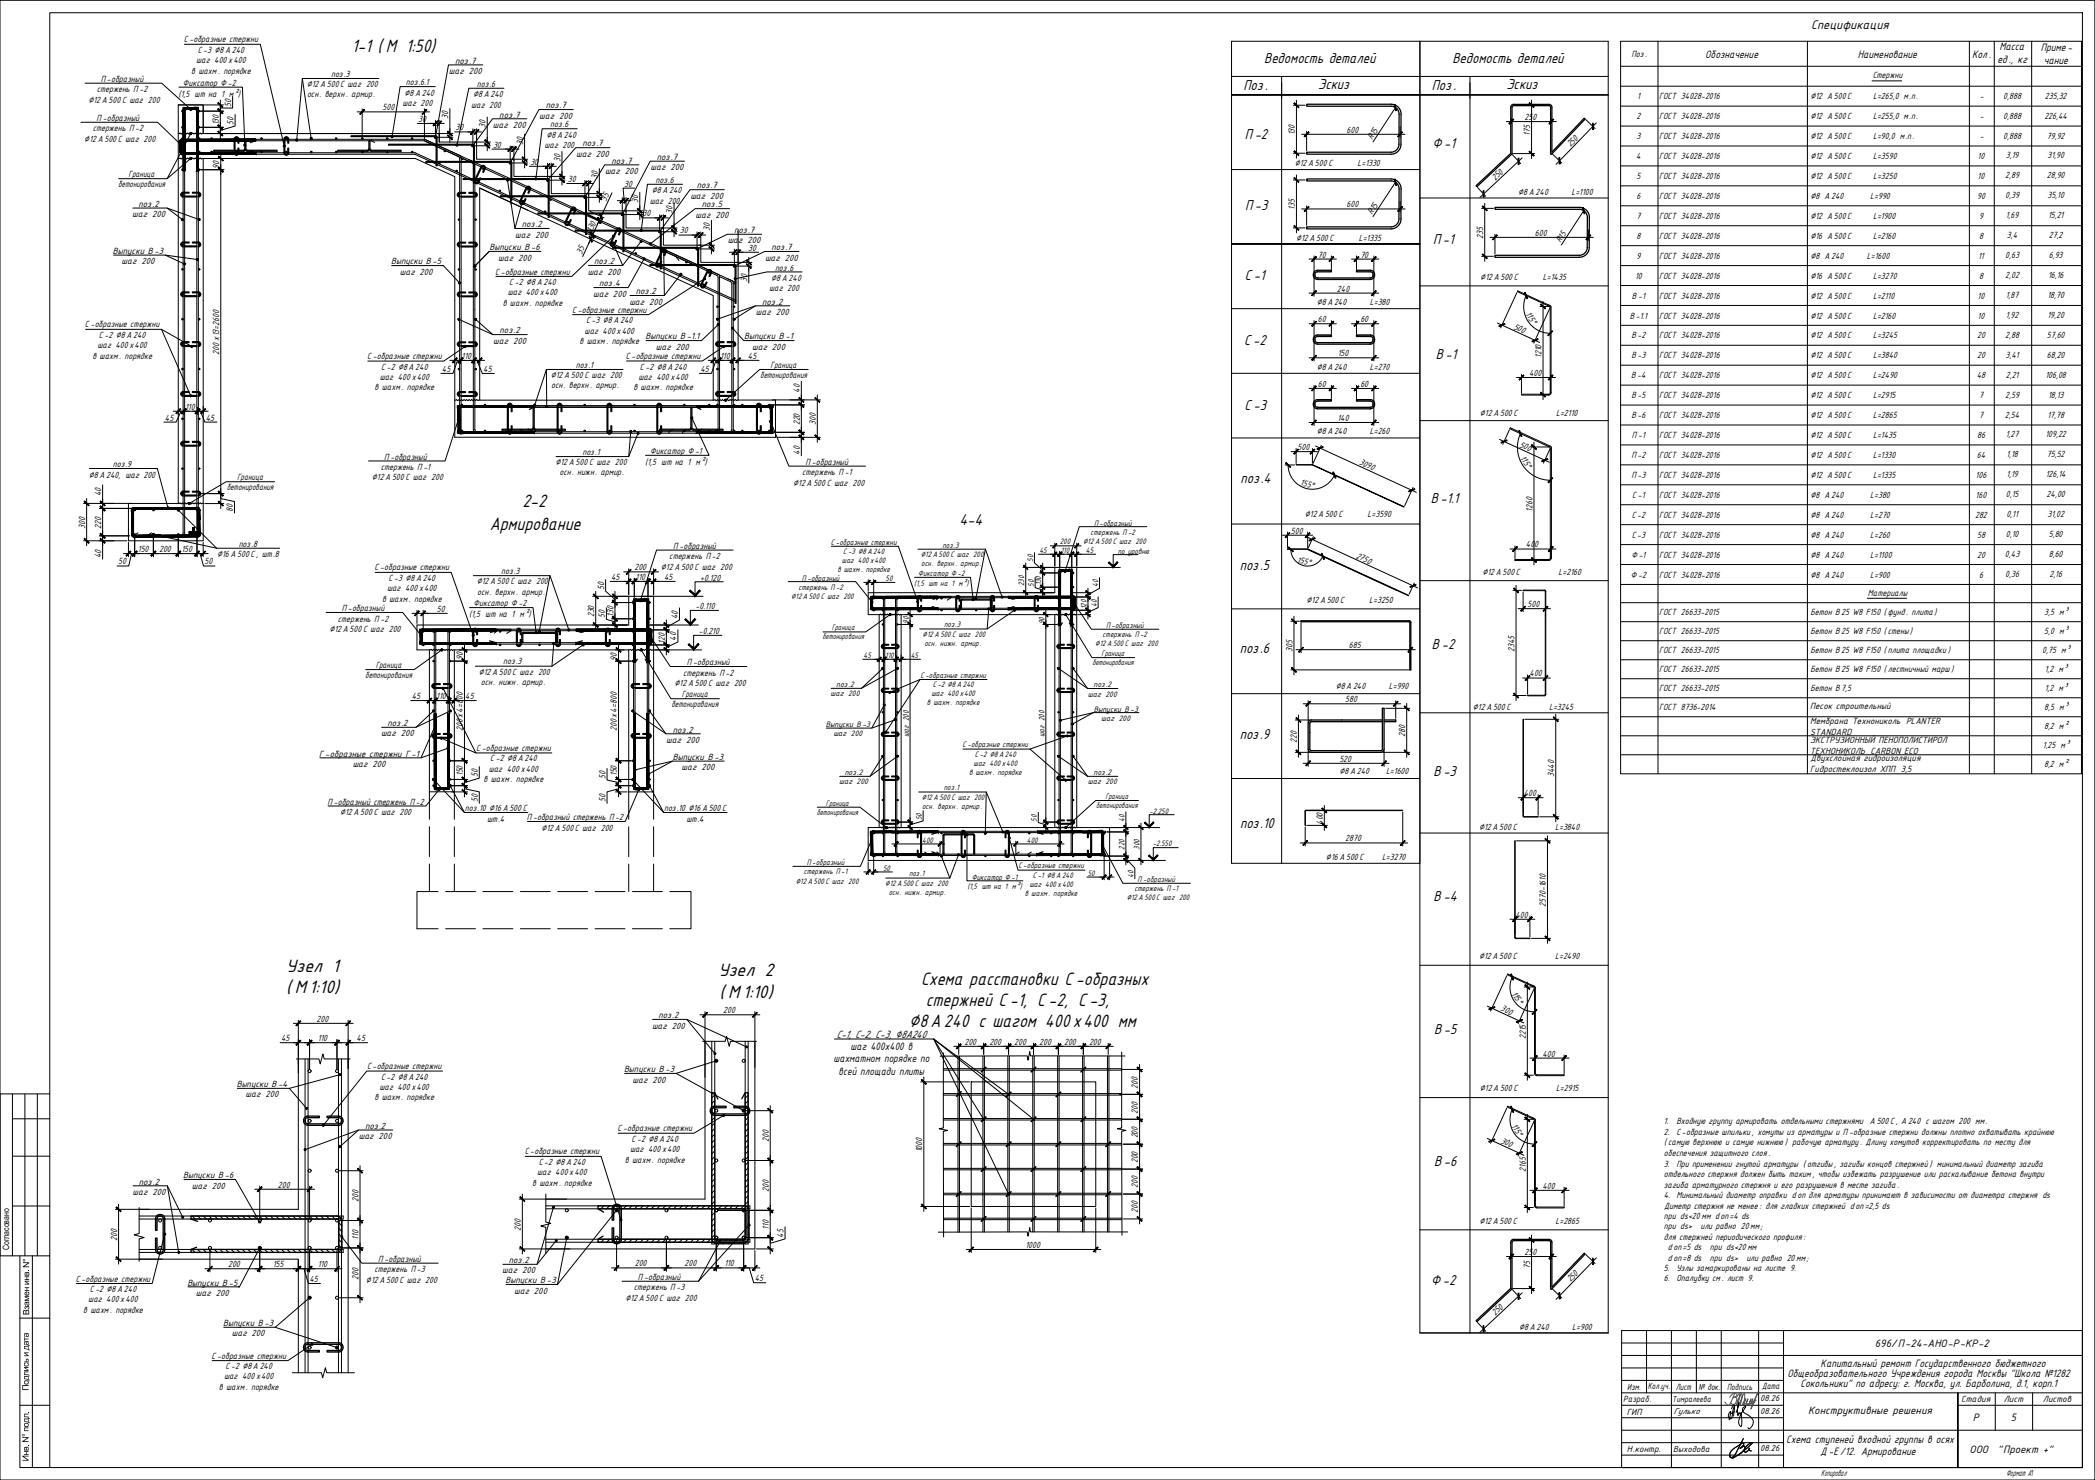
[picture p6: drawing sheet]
<svg xmlns="http://www.w3.org/2000/svg" width="841mm" height="594mm" viewBox="0 0 841 594" stroke-linecap="round" stroke-linejoin="round" font-family="sans-serif">
<defs><g id="words">
<g font-size="8">
<text x="141.2" y="20.7">1-1 ( М 1:50)</text>
<text x="209.7" y="203.7">2-2</text>
<text x="196.6" y="212.7">Армирование</text>
<text x="114.9" y="390.2">Узел 1</text>
<text x="288.5" y="391.9">Узел 2</text>
<text x="369.7" y="395.4">Схема расстановки С -образных</text>
<text x="114.8" y="398.8">( М 1:10)</text>
<text x="288.9" y="400.4">( М 1:10)</text>
<text x="371.7" y="403.8">стержней С -1, С -2, С-3,</text>
<text x="365" y="412.1">∅8А 240 с шагом 400 х400 мм</text>
</g>
<text font-size="7.1" x="385.2" y="210.7">4-4</text>
<g font-size="6.4">
<text x="507.5" y="25.4">Ведомость деталей</text>
<text x="583.1" y="25.4">Ведомость деталей</text>
<text x="529.2" y="35.8">Эскиз</text>
<text x="604.8" y="35.8">Эскиз</text>
<text x="499.1" y="36.2">Поз.</text>
<text x="574.7" y="36.2">Поз.</text>
<text x="499.7" y="55.7">П -2</text>
<text x="575.1" y="59.4">Ф -1</text>
<text x="499.8" y="84.4">П -3</text>
<text x="575.3" y="97.8">П -1</text>
<text x="499.7" y="112.5">С -1</text>
<text x="499.5" y="138.4">С -2</text>
<text x="576.4" y="144.3">В-1</text>
<text x="499.6" y="164.4">С -3</text>
<text x="498" y="193.8">поз.4</text>
<text x="574.4" y="202">В-1.1</text>
<text x="497.7" y="229">поз.5</text>
<text x="497.7" y="262.2">поз.6</text>
<text x="574.9" y="260.4">В -2</text>
<text x="497.7" y="296.5">поз.9</text>
<text x="575.5" y="311.6">В-3</text>
<text x="497.8" y="332.3">поз.10</text>
<text x="575.5" y="361.9">В -4</text>
<text x="575.7" y="415">В -5</text>
<text x="575.7" y="468.1">В -6</text>
<text x="574.5" y="515.8">Ф -2</text>
</g>
<text font-size="5.6" x="727" y="11.8">Спецификация</text>
<g font-size="4.8">
<text x="684.6" y="23.1">Обозначение</text>
<text x="745.8" y="23.1">Наименование</text>
<text x="791.7" y="23.1">Кол.</text>
<text x="802.7" y="20.3">Масса</text>
<text x="819.2" y="20.6">Приме-</text>
<text x="801.9" y="25.3">ед., кг</text>
<text x="820.4" y="25.6">чание</text>
<text x="730.9" y="548.8">Капитальный ремонт Государственного бюджетного</text>
<text x="717.5" y="552.8">Общеобразовательного Учреждения города Москвы &quot;Школа №1282</text>
<text x="722.8" y="556.8">Сокольники&quot; по адресу: г. Москва, ул. Барболина, д.1, корп.1</text>
<text x="807.3" y="570.6">5</text>
<text x="717" y="579.2">Схема ступеней входной группы в осях</text>
<text x="730.9" y="584.2">Д -Е/12. Армирование</text>
</g>
<g font-size="4.7">
<text x="335.8" y="416.5">С-1, С-2, С-3, ∅8А240</text>
<text x="341.5" y="421.5">шаг 400х400 в</text>
<text x="334.6" y="426.5">шахматном порядке по</text>
<text x="336.7" y="431.5">всей площади плиты</text>
<text x="752.7" y="540.6">696/П-24-АНО-Р-КР-2</text>
<text x="725.8" y="567.6">Конструктивные решения</text>
<text x="791.9" y="570.6">Р</text>
<text x="790.7" y="583.1">ООО</text>
<text x="801.9" y="583.1">&quot;Проект +&quot;</text>
</g>
<g font-size="4">
<text x="73.8" y="17">С-образные стержни</text>
<text x="79.4" y="21.2">С-3 ∅8 А240</text>
<text x="654.9" y="22.8">Поз.</text>
<text x="76.7" y="29.5">в шахм. порядке</text>
<text x="78.8" y="25.4">шаг 400 х400</text>
<text x="180.2" y="29.7">шаг 200</text>
<text x="182.8" y="25.6">поз.7</text>
<text x="40.5" y="32.9">П-образный</text>
<text x="73.4" y="34.5">Фиксатор Ф -2</text>
<text x="123.1" y="34.9">∅12А 500С шаг 200</text>
<text x="132.9" y="30.7">поз.3</text>
<text x="163" y="34.3">поз.6.1</text>
<text x="191.5" y="34.9">поз.6</text>
<text x="751.8" y="31.5">Стержни</text>
<text x="35.5" y="41.2">∅12 А500 С шаг 200</text>
<text x="38.9" y="37.1">стержень П -2</text>
<text x="71.7" y="38.8">(1,5 шт на 1 м</text>
<text x="94.1" y="38.8">²)</text>
<text x="123.3" y="39.1">осн. верхн . армир.</text>
<text x="162.4" y="38.4">∅8А 240</text>
<text x="189.9" y="39.1">∅8 А240</text>
<text x="657.2" y="39.8">1</text>
<text x="666.1" y="39.8">ГОСТ 34028-2016</text>
<text x="726.8" y="39.6">∅12 А500 С</text>
<text x="751.9" y="39.6">L=265,0 м.п.</text>
<text x="794.8" y="39.8">-</text>
<text x="804.2" y="39.6">0,888</text>
<text x="820.9" y="39.6">235,32</text>
<text x="92.8" y="43" transform="rotate(-90 92.8 43)">50</text>
<text x="153.6" y="44.3">500</text>
<text x="161.6" y="42.6">шаг 200</text>
<text x="180" y="47.8" transform="rotate(-90 180 47.8)">30</text>
<text x="189.1" y="43.3">шаг 200</text>
<text x="200.4" y="47.2">поз.7</text>
<text x="216.5" y="47.6">шаг 200</text>
<text x="219.1" y="43.5">поз.7</text>
<text x="656.9" y="47.9">2</text>
<text x="666.1" y="47.9">ГОСТ 34028-2016</text>
<text x="726.8" y="47.6">∅12 А500 С</text>
<text x="751.9" y="47.6">L=255,0 м.п.</text>
<text x="794.8" y="47.9">-</text>
<text x="804.2" y="47.6">0,888</text>
<text x="820.7" y="47.6">226,44</text>
<text x="37.2" y="52.7">стержень П-2</text>
<text x="38.8" y="48.6">П -образный</text>
<text x="87.8" y="50.3" transform="rotate(-90 87.8 50.3)">130</text>
<text x="93.8" y="50.2" transform="rotate(-90 93.8 50.2)">50</text>
<text x="167.9" y="48.9">30</text>
<text x="182.9" y="52.3">30</text>
<text x="195" y="51.2" transform="rotate(-90 195 51.2)">30</text>
<text x="197.9" y="51.3">шаг 200</text>
<text x="220.9" y="51.2">поз.6</text>
<text x="540.6" y="53.3">600</text>
<text x="612" y="48.2">250</text>
<text x="33.8" y="56.9">∅12 А500 С шаг 200</text>
<text x="197.9" y="59.2">30</text>
<text x="210" y="58.1" transform="rotate(-90 210 58.1)">30</text>
<text x="218.6" y="59.5">шаг 200</text>
<text x="219.4" y="55.3">∅8А 240</text>
<text x="233.8" y="58.8">поз.7</text>
<text x="519.8" y="54.3" transform="rotate(-90 519.8 54.3)">130</text>
<text x="550.9" y="56.3" transform="rotate(-57 550.9 56.3)">R15</text>
<text x="614.2" y="54.4" transform="rotate(-90 614.2 54.4)">175</text>
<text x="630.4" y="59.2" transform="rotate(-46 630.4 59.2)">250</text>
<text x="656.9" y="55.9">3</text>
<text x="666.1" y="55.9">ГОСТ 34028-2016</text>
<text x="726.8" y="55.6">∅12 А500 С</text>
<text x="751.9" y="55.6">L=90,0 м.п.</text>
<text x="794.8" y="55.9">-</text>
<text x="804.2" y="55.6">0,888</text>
<text x="821.7" y="55.6">79,92</text>
<text x="225" y="65" transform="rotate(-90 225 65)">30</text>
<text x="231.3" y="63">шаг 200</text>
<text x="245.4" y="65.7">поз.7</text>
<text x="263.7" y="64.2">поз.7</text>
<text x="656.8" y="63.9">4</text>
<text x="666.1" y="63.9">ГОСТ 34028-2016</text>
<text x="726.8" y="63.9">∅12 А500 С</text>
<text x="751.9" y="63.9">L=3590</text>
<text x="793.9" y="63.9">10</text>
<text x="805.2" y="63.6">3,19</text>
<text x="821.9" y="63.6">31,90</text>
<text x="51.6" y="71">Граница</text>
<text x="88" y="67.8" transform="rotate(-90 88 67.8)">90</text>
<text x="212.9" y="66.1">30</text>
<text x="240" y="71.9" transform="rotate(-90 240 71.9)">30</text>
<text x="242.9" y="69.9">шаг 200</text>
<text x="261.2" y="68.4">шаг 200</text>
<text x="519.8" y="66.8">∅12 А500 С</text>
<text x="545" y="66.8">L=1330</text>
<text x="656.9" y="71.9">5</text>
<text x="666.1" y="71.9">ГОСТ 34028-2016</text>
<text x="726.8" y="71.9">∅12 А500 С</text>
<text x="751.9" y="71.9">L=3250</text>
<text x="793.9" y="71.9">10</text>
<text x="805" y="71.6">2,89</text>
<text x="821.7" y="71.6">28,90</text>
<text x="47.4" y="75.2">бетонирования</text>
<text x="227.9" y="73">30</text>
<text x="250.5" y="74.9">30</text>
<text x="261.7" y="77.7">∅8 А240</text>
<text x="263.2" y="73.5">поз.6</text>
<text x="279.7" y="75.7">поз.7</text>
<text x="600.2" y="72.7" transform="rotate(-43 600.2 72.7)">250</text>
<text x="55.6" y="83">поз.2</text>
<text x="243.4" y="81" transform="rotate(-65 243.4 81)">35</text>
<text x="256.2" y="81.5" transform="rotate(-90 256.2 81.5)">30</text>
<text x="260.9" y="81.8">шаг 200</text>
<text x="277.1" y="79.8">шаг 200</text>
<text x="281.8" y="83.3">поз.5</text>
<text x="540.6" y="83.3">600</text>
<text x="609.5" y="78.2">∅8 А240</text>
<text x="630.9" y="78.2">L=1100</text>
<text x="656.9" y="79.9">6</text>
<text x="666.1" y="79.9">ГОСТ 34028-2016</text>
<text x="726.8" y="79.9">∅8 А 240</text>
<text x="750.8" y="79.9">L=990</text>
<text x="793.7" y="79.9">90</text>
<text x="805" y="79.6">0,39</text>
<text x="821.9" y="79.6">35,10</text>
<text x="53.1" y="87.2">шаг 200</text>
<text x="257.9" y="86.8">30</text>
<text x="270" y="85.7" transform="rotate(-90 270 85.7)">30</text>
<text x="279.2" y="87.4">шаг 200</text>
<text x="519.8" y="84.3" transform="rotate(-90 519.8 84.3)">135</text>
<text x="550.9" y="86.3" transform="rotate(-57 550.9 86.3)">R15</text>
<text x="656.9" y="87.9">7</text>
<text x="666.1" y="87.9">ГОСТ 34028-2016</text>
<text x="726.8" y="87.9">∅12 А500 С</text>
<text x="751.9" y="87.9">L=1900</text>
<text x="794.5" y="87.9">9</text>
<text x="805.2" y="87.6">1,69</text>
<text x="822.2" y="87.6">15,21</text>
<text x="206.9" y="95.4">шаг 200</text>
<text x="209.4" y="91.2">поз.2</text>
<text x="237.6" y="93.4" transform="rotate(-65 237.6 93.4)">130</text>
<text x="272.9" y="93.7">30</text>
<text x="285" y="92.6" transform="rotate(-90 285 92.6)">30</text>
<text x="294.7" y="93.5">поз.7</text>
<text x="595.4" y="96" transform="rotate(-90 595.4 96)">235</text>
<text x="616.2" y="94.7">600</text>
<text x="656.9" y="95.9">8</text>
<text x="666.1" y="95.9">ГОСТ 34028-2016</text>
<text x="726.8" y="95.9">∅16 А500 С</text>
<text x="751.9" y="95.9">L=2160</text>
<text x="794.5" y="95.9">8</text>
<text x="805.7" y="95.6">3,4</text>
<text x="822.5" y="95.6">27,2</text>
<text x="45.4" y="101.9">Выпуски В-3</text>
<text x="196.6" y="100.4">Выпуски В -6</text>
<text x="292.1" y="97.7">шаг 200</text>
<text x="300.4" y="100.6">30</text>
<text x="309.7" y="100.4">поз.7</text>
<text x="520.3" y="96.9">∅12 А500 С</text>
<text x="545.5" y="96.9">L=1335</text>
<text x="626.4" y="97.7" transform="rotate(-57 626.4 97.7)">R15</text>
<text x="48.8" y="106.1">шаг 200</text>
<text x="157" y="106.1">Выпуски В -5</text>
<text x="200" y="104.6">шаг 200</text>
<text x="233.5" y="102.4" transform="rotate(-65 233.5 102.4)">35</text>
<text x="238.5" y="106">поз.2</text>
<text x="307.1" y="104.6">шаг 200</text>
<text x="529.1" y="103.4">70</text>
<text x="546.1" y="103.4">70</text>
<text x="656.9" y="103.9">9</text>
<text x="666.1" y="103.9">ГОСТ 34028-2016</text>
<text x="726.8" y="103.9">∅8 А 240</text>
<text x="749.5" y="103.9">L=1600</text>
<text x="794.1" y="103.9">11</text>
<text x="805" y="103.6">0,63</text>
<text x="822.5" y="103.6">6,93</text>
<text x="160.5" y="110.3">шаг 200</text>
<text x="198.8" y="110.2">С-образные стержни</text>
<text x="235.9" y="110.2">шаг 200</text>
<text x="300" y="113.2" transform="rotate(-90 300 113.2)">30</text>
<text x="309.6" y="112.8">∅8 А240</text>
<text x="311.1" y="108.6">поз.6</text>
<text x="594.3" y="112.4">∅12 А500 С</text>
<text x="619.4" y="112.4">L=1435</text>
<text x="656.4" y="111.9">10</text>
<text x="666.1" y="111.9">ГОСТ 34028-2016</text>
<text x="726.8" y="111.9">∅16 А500 С</text>
<text x="751.9" y="111.9">L=3270</text>
<text x="794.5" y="111.9">8</text>
<text x="805" y="111.6">2,02</text>
<text x="822.2" y="111.6">16,16</text>
<text x="203.9" y="118.5">шаг 400 х400</text>
<text x="204.4" y="114.4">С-2 ∅8А 240</text>
<text x="238.1" y="119.1">шаг 200</text>
<text x="240.6" y="114.9">поз.4</text>
<text x="255.2" y="118.1">поз.2</text>
<text x="308.8" y="117">шаг 200</text>
<text x="536.7" y="117">240</text>
<text x="655.2" y="119.9">В -1</text>
<text x="666.1" y="119.9">ГОСТ 34028-2016</text>
<text x="726.8" y="119.9">∅12 А500 С</text>
<text x="751.9" y="119.9">L=2110</text>
<text x="793.9" y="119.9">10</text>
<text x="805.2" y="119.6">1,87</text>
<text x="821.9" y="119.6">18,70</text>
<text x="201.8" y="122.7">в шахм. порядке</text>
<text x="229.7" y="125.5">С -образные стержни</text>
<text x="252.7" y="122.3">шаг 200</text>
<text x="306" y="122.3">поз.2</text>
<text x="528.6" y="122.4">∅8 А240</text>
<text x="549.9" y="122.4">L=380</text>
<text x="34.1" y="131.5">С-образные стержни</text>
<text x="235.3" y="129.7">С-3 ∅8 А240</text>
<text x="303.4" y="126.4">шаг 200</text>
<text x="529.1" y="129.3">60</text>
<text x="546.1" y="129.3">60</text>
<text x="607.4" y="131.9" transform="rotate(25 607.4 131.9)">500</text>
<text x="612.3" y="126.1" transform="rotate(57 612.3 126.1)">115°</text>
<text x="654.3" y="127.9">В-1.1</text>
<text x="666.1" y="127.9">ГОСТ 34028-2016</text>
<text x="726.8" y="127.9">∅12 А500 С</text>
<text x="751.9" y="127.9">L=2160</text>
<text x="793.9" y="127.9">10</text>
<text x="805.2" y="127.6">1,92</text>
<text x="821.9" y="127.6">19,20</text>
<text x="39.7" y="135.6">С-2 ∅8А 240</text>
<text x="198" y="138">шаг 200</text>
<text x="200.6" y="133.8">поз.2</text>
<text x="234.7" y="133.9">шаг 400х400</text>
<text x="259.1" y="136.2">Выпуски В -1.1</text>
<text x="298.7" y="136.2">Выпуски В -1</text>
<text x="654.9" y="135.9">В-2</text>
<text x="666.1" y="135.9">ГОСТ 34028-2016</text>
<text x="726.8" y="135.9">∅12 А500 С</text>
<text x="751.9" y="135.9">L=3245</text>
<text x="793.7" y="135.9">20</text>
<text x="805" y="135.6">2,88</text>
<text x="821.7" y="135.6">57,60</text>
<text x="37.1" y="143.9">в шахм. порядке</text>
<text x="39.1" y="139.8">шаг 400 х400</text>
<text x="88" y="142.5" transform="rotate(-90 88 142.5)">200 х13=2600</text>
<text x="232.6" y="138">в шахм. порядке</text>
<text x="263.3" y="140.4">шаг 200</text>
<text x="301.9" y="140.4">шаг 200</text>
<text x="537" y="143">150</text>
<text x="618.8" y="143.7" transform="rotate(-90 618.8 143.7)">1210</text>
<text x="654.9" y="143.8">В-3</text>
<text x="666.1" y="143.8">ГОСТ 34028-2016</text>
<text x="726.8" y="143.8">∅12 А500 С</text>
<text x="751.9" y="143.8">L=3840</text>
<text x="793.7" y="143.8">20</text>
<text x="805.1" y="143.6">3,41</text>
<text x="821.7" y="143.6">68,20</text>
<text x="147.4" y="144.2">С-образные стержни</text>
<text x="153" y="148.4">С -2 ∅8А240</text>
<text x="177.4" y="149.3">45</text>
<text x="185.3" y="144.1">110</text>
<text x="194" y="149.3">45</text>
<text x="231.1" y="147.6">поз.1</text>
<text x="251.3" y="144.2">С-образные стержни</text>
<text x="256.9" y="148.3">С-2 ∅8А 240</text>
<text x="281.2" y="149.3">45</text>
<text x="289.1" y="144">110</text>
<text x="300.3" y="144">45</text>
<text x="309.4" y="147.6">Граница</text>
<text x="528.6" y="148.4">∅8 А240</text>
<text x="549.9" y="148.4">L=270</text>
<text x="152.4" y="152.5">шаг 400х400</text>
<text x="221.1" y="151.7">∅12 А500 С шаг 200</text>
<text x="221.3" y="155.9">осн. верхн . армир.</text>
<text x="256.3" y="152.5">шаг 400 х400</text>
<text x="305.2" y="151.7">бетонирования</text>
<text x="529.1" y="155.3">60</text>
<text x="546.1" y="155.3">60</text>
<text x="613.8" y="150.9">400</text>
<text x="654.8" y="151.8">В -4</text>
<text x="666.1" y="151.8">ГОСТ 34028-2016</text>
<text x="726.8" y="151.8">∅12 А500 С</text>
<text x="751.9" y="151.8">L=2490</text>
<text x="793.6" y="151.8">48</text>
<text x="805.2" y="151.6">2,21</text>
<text x="821.1" y="151.6">106,08</text>
<text x="150.4" y="156.7">в шахм. порядке</text>
<text x="254.3" y="156.6">в шахм. порядке</text>
<text x="321.1" y="157.6" transform="rotate(-90 321.1 157.6)">40</text>
<text x="654.9" y="159.8">В-5</text>
<text x="666.1" y="159.8">ГОСТ 34028-2016</text>
<text x="726.8" y="159.8">∅12 А500 С</text>
<text x="751.9" y="159.8">L=2915</text>
<text x="794.5" y="159.8">7</text>
<text x="805" y="159.6">2,59</text>
<text x="822.2" y="159.6">18,13</text>
<text x="74.3" y="164.5">110</text>
<text x="594.1" y="167.2">∅12 А 500С</text>
<text x="624.7" y="167.2">L=2110</text>
<text x="654.9" y="167.8">В-6</text>
<text x="666.1" y="167.8">ГОСТ 34028-2016</text>
<text x="726.8" y="167.8">∅12 А500 С</text>
<text x="751.9" y="167.8">L=2865</text>
<text x="794.5" y="167.8">7</text>
<text x="804.9" y="167.6">2,54</text>
<text x="821.9" y="167.6">17,78</text>
<text x="66.2" y="168.8">45</text>
<text x="82.6" y="168.8">45</text>
<text x="321.1" y="170.7" transform="rotate(-90 321.1 170.7)">220</text>
<text x="327.5" y="170.7" transform="rotate(-90 327.5 170.7)">300</text>
<text x="536.9" y="168.9">140</text>
<text x="528.6" y="174.3">∅8 А240</text>
<text x="549.9" y="174.3">L=260</text>
<text x="609.8" y="179.3" transform="rotate(25 609.8 179.3)">500</text>
<text x="655.2" y="175.8">П -1</text>
<text x="666.1" y="175.8">ГОСТ 34028-2016</text>
<text x="726.8" y="175.8">∅12 А500 С</text>
<text x="751.9" y="175.8">L=1435</text>
<text x="793.7" y="175.8">86</text>
<text x="805.2" y="175.6">1,27</text>
<text x="821.1" y="175.6">109,22</text>
<text x="154.2" y="184.5">П -образный</text>
<text x="233.8" y="182.5">поз.1</text>
<text x="261" y="182.3">Фиксатор Ф -1</text>
<text x="321.1" y="182.5" transform="rotate(-90 321.1 182.5)">40</text>
<text x="520.9" y="180.7">500</text>
<text x="610.2" y="183.9" transform="rotate(57 610.2 183.9)">115°</text>
<text x="654.9" y="183.8">П-2</text>
<text x="666.1" y="183.8">ГОСТ 34028-2016</text>
<text x="726.8" y="183.8">∅12 А500 С</text>
<text x="751.9" y="183.8">L=1330</text>
<text x="793.6" y="183.8">64</text>
<text x="805.5" y="183.6">1,18</text>
<text x="821.7" y="183.6">75,52</text>
<text x="35.7" y="191.7">∅8А 240, шаг 200</text>
<text x="45.3" y="187.6">поз.9</text>
<text x="152.9" y="188.7">стержень П -1</text>
<text x="223" y="186.7">∅12 А500 С шаг 200</text>
<text x="224.6" y="190.9">осн. нижн. армир.</text>
<text x="259" y="186.6">(1,5 шт на 1 м²)</text>
<text x="322" y="190.8">стержень П -1</text>
<text x="323.4" y="186.6">П -образный</text>
<text x="545.4" y="186.3" transform="rotate(25 545.4 186.3)">3090</text>
<text x="654.9" y="191.8">П-3</text>
<text x="666.1" y="191.8">ГОСТ 34028-2016</text>
<text x="726.8" y="191.8">∅12 А500 С</text>
<text x="751.9" y="191.8">L=1335</text>
<text x="793.1" y="191.8">106</text>
<text x="805.5" y="191.6">1,19</text>
<text x="821.3" y="191.6">126,14</text>
<text x="91" y="196.8">бетонирования</text>
<text x="95.2" y="192.6">Граница</text>
<text x="149.3" y="192.9">∅12А 500 С шаг 200</text>
<text x="318.4" y="194.9">∅12А 500 С шаг 200</text>
<text x="521.8" y="194.9" transform="rotate(12 521.8 194.9)">155°</text>
<text x="40.6" y="199.1" transform="rotate(-90 40.6 199.1)">40</text>
<text x="655.3" y="199.8">С-1</text>
<text x="666.1" y="199.8">ГОСТ 34028-2016</text>
<text x="726.8" y="199.8">∅8 А 240</text>
<text x="750.8" y="199.8">L=380</text>
<text x="793.1" y="199.8">160</text>
<text x="805.2" y="199.6">0,15</text>
<text x="821.6" y="199.6">24,00</text>
<text x="93.5" y="205.5" transform="rotate(-90 93.5 205.5)">80</text>
<text x="523.8" y="207.6">∅12 А500 С</text>
<text x="549" y="207.6">L=3590</text>
<text x="615.2" y="205.4" transform="rotate(-90 615.2 205.4)">1260</text>
<text x="655" y="207.8">С-2</text>
<text x="666.1" y="207.8">ГОСТ 34028-2016</text>
<text x="726.8" y="207.8">∅8 А 240</text>
<text x="750.8" y="207.8">L=270</text>
<text x="792.9" y="207.8">282</text>
<text x="805.5" y="207.6">0,11</text>
<text x="821.9" y="207.6">31,02</text>
<text x="34.1" y="212.3" transform="rotate(-90 34.1 212.3)">300</text>
<text x="40.6" y="212.3" transform="rotate(-90 40.6 212.3)">220</text>
<text x="518.2" y="214.2">500</text>
<text x="655" y="215.9">С-3</text>
<text x="666.1" y="215.9">ГОСТ 34028-2016</text>
<text x="726.8" y="215.9">∅8 А 240</text>
<text x="750.8" y="215.9">L=260</text>
<text x="793.7" y="215.9">58</text>
<text x="805.2" y="215.6">0,10</text>
<text x="822.5" y="215.6">5,80</text>
<text x="55.4" y="221.6">150</text>
<text x="63.9" y="221.6">200</text>
<text x="72.9" y="221.6">150</text>
<text x="95.8" y="219.6">поз.8</text>
<text x="270.3" y="220.3">П-образный</text>
<text x="612.6" y="219.8">400</text>
<text x="40.6" y="224.1" transform="rotate(-90 40.6 224.1)">40</text>
<text x="47.4" y="226.6">50</text>
<text x="82.1" y="226.6">50</text>
<text x="87.1" y="223.7">∅16 А500 С, шт.8</text>
<text x="268.7" y="224.5">стержень П -2</text>
<text x="520.5" y="225.8" transform="rotate(12 520.5 225.8)">155°</text>
<text x="544.1" y="223.8" transform="rotate(25 544.1 223.8)">2750</text>
<text x="654.9" y="223.9">Ф-1</text>
<text x="666.1" y="223.9">ГОСТ 34028-2016</text>
<text x="726.8" y="223.9">∅8 А 240</text>
<text x="750.8" y="223.9">L=1100</text>
<text x="793.7" y="223.9">20</text>
<text x="804.9" y="223.6">0,43</text>
<text x="822.5" y="223.6">8,60</text>
<text x="150.4" y="229">С-образные стержни</text>
<text x="156" y="233.2">С-3 ∅8А 240</text>
<text x="201.2" y="230.3">поз.3</text>
<text x="245.3" y="232.7">45</text>
<text x="254.7" y="228.9">200</text>
<text x="255.1" y="232.7">110</text>
<text x="265.3" y="228.6">∅12 А500 С шаг 200</text>
<text x="266.6" y="232.7">45</text>
<text x="281.1" y="233.1">+0.120</text>
<text x="595.1" y="230.9">∅12 А500 С</text>
<text x="625.7" y="230.9">L=2160</text>
<text x="654.7" y="231.9">Ф-2</text>
<text x="666.1" y="231.9">ГОСТ 34028-2016</text>
<text x="726.8" y="231.9">∅8 А 240</text>
<text x="750.8" y="231.9">L=900</text>
<text x="794.5" y="231.9">6</text>
<text x="805" y="231.6">0,36</text>
<text x="822.7" y="231.6">2,16</text>
<text x="155.4" y="237.3">шаг 400 х400</text>
<text x="191.4" y="234.5">∅12 А500 С шаг 200</text>
<text x="191.5" y="238.6">осн. верхн. армир.</text>
<text x="242.5" y="236.9" transform="rotate(-90 242.5 236.9)">50</text>
<text x="749.9" y="239.1">Материалы</text>
<text x="137.2" y="245.3">П-образный</text>
<text x="153.4" y="241.5">в шахм. порядке</text>
<text x="175.3" y="245.6">50</text>
<text x="190.1" y="243.4">Фиксатор Ф -2</text>
<text x="279.3" y="244.6">-0.110</text>
<text x="524.5" y="242.2">∅12 А500 С</text>
<text x="549.7" y="242.2">L=3250</text>
<text x="613.2" y="243.7">500</text>
<text x="135.6" y="249.5">стержень П -2</text>
<text x="188.3" y="247.7">(1,5 шт на 1 м²)</text>
<text x="238.5" y="247.8" transform="rotate(-90 238.5 247.8)">230</text>
<text x="242.8" y="248.2" transform="rotate(-90 242.8 248.2)">50</text>
<text x="246.2" y="247.6" transform="rotate(-90 246.2 247.6)">130</text>
<text x="272.2" y="248.5" transform="rotate(-90 272.2 248.5)">40</text>
<text x="666.1" y="247">ГОСТ 26633-2015</text>
<text x="726.8" y="246.7">Бетон В25 W8 F150 ( фунд. плита)</text>
<text x="820.7" y="246.7">3,5 м³</text>
<text x="132.2" y="253.7">∅12 А500 С шаг 200</text>
<text x="271.5" y="257.3" transform="rotate(-90 271.5 257.3)">40</text>
<text x="280.6" y="254.6">-0.210</text>
<text x="666.1" y="254.6">ГОСТ 26633-2015</text>
<text x="726.8" y="254.6">Бетон В25 W8 F150 ( стены)</text>
<text x="820.7" y="254.4">5,0 м³</text>
<text x="266.9" y="258.3" transform="rotate(-90 266.9 258.3)">120</text>
<text x="518.8" y="261.8" transform="rotate(-90 518.8 261.8)">305</text>
<text x="541.5" y="260.2">685</text>
<text x="608" y="261.7" transform="rotate(-90 608 261.7)">2345</text>
<text x="666.1" y="262.2">ГОСТ 26633-2015</text>
<text x="726.8" y="262.2">Бетон В25 W8 F150 ( плита площадки)</text>
<text x="819.9" y="262">0,75 м³</text>
<text x="150.8" y="268">Граница</text>
<text x="185.8" y="265" transform="rotate(-90 185.8 265)">90</text>
<text x="202" y="266.7">поз.3</text>
<text x="247.7" y="265.3" transform="rotate(-90 247.7 265.3)">90</text>
<text x="275.8" y="267">П -образный</text>
<text x="666.1" y="269.9">ГОСТ 26633-2015</text>
<text x="726.8" y="269.6">Бетон В25 W8 F150 ( лестничный марш )</text>
<text x="820.9" y="269.6">1,2 м³</text>
<text x="146.6" y="272.2">бетонирования</text>
<text x="192.2" y="270.8">∅12 А500 С шаг 200</text>
<text x="193" y="275">осн. нижн. армир.</text>
<text x="270.8" y="275.4">∅12 А500 С шаг 200</text>
<text x="274.2" y="271.2">стержень П-2</text>
<text x="614" y="271.5">400</text>
<text x="165.3" y="280.6">45</text>
<text x="175.1" y="280.6">110</text>
<text x="186.8" y="280.6">45</text>
<text x="273.7" y="279.7">Граница</text>
<text x="536.2" y="276.6">∅8 А240</text>
<text x="540" y="281.9">580</text>
<text x="557.6" y="276.6">L=990</text>
<text x="666.1" y="277.5">ГОСТ 26633-2015</text>
<text x="726.8" y="277.3">Бетон В7,5</text>
<text x="820.9" y="277.3">1,2 м³</text>
<text x="269.5" y="283.9">бетонирования</text>
<text x="591.3" y="285">∅12 А500 С</text>
<text x="621.9" y="285">L=3245</text>
<text x="666.1" y="285.2">ГОСТ 8736-2014</text>
<text x="726.7" y="284.8">Песок строительный</text>
<text x="820.7" y="284.9">8,5 м³</text>
<text x="155.5" y="291.4">поз.2</text>
<text x="185.8" y="293.5" transform="rotate(-90 185.8 293.5)">200 х4=800</text>
<text x="247.7" y="293.5" transform="rotate(-90 247.7 293.5)">200 х4=800</text>
<text x="726.7" y="290.7">Мембрана Технониколь PLANTER</text>
<text x="820.6" y="292.5">8,2 м²</text>
<text x="153" y="295.6">шаг 200</text>
<text x="267.5" y="298.2">шаг 200</text>
<text x="270" y="294">поз.2</text>
<text x="520.6" y="298.2" transform="rotate(-90 520.6 298.2)">220</text>
<text x="564.1" y="295.9" transform="rotate(-90 564.1 295.9)">280</text>
<text x="726.7" y="294.9">STANDARD</text>
<text x="726.7" y="298.3">ЭКСТРУЗИОННЫЙ ПЕНОПОЛИСТИРОЛ</text>
<text x="128.2" y="303.7">Г -образные стержни Г -1</text>
<text x="191.2" y="301.5">С-образные стержни</text>
<text x="196.8" y="305.7">С-2 ∅8А 240</text>
<text x="270.1" y="305">Выпуски В-3</text>
<text x="537.7" y="305.8">520</text>
<text x="726.7" y="302.7">ТЕХНОНИКОЛЬ CARBON ECO</text>
<text x="726.8" y="305.6">Двухслойная гидроизоляция</text>
<text x="820.1" y="300.2">1,25 м³</text>
<text x="141.6" y="307.9">шаг 200</text>
<text x="185.8" y="311.6" transform="rotate(-90 185.8 311.6)">150</text>
<text x="191.8" y="311.9" transform="rotate(-90 191.8 311.9)">50</text>
<text x="196.2" y="309.8">шаг 400 х400</text>
<text x="247.7" y="311.6" transform="rotate(-90 247.7 311.6)">150</text>
<text x="273.6" y="309.2">шаг 200</text>
<text x="537.8" y="310.7">∅8А 240</text>
<text x="556.4" y="310.7">L=1600</text>
<text x="726.7" y="309.7">Гидростеклоизол ХПП 3,5</text>
<text x="820.6" y="307.8">8,2 м²</text>
<text x="194.2" y="314">в шахм. порядке</text>
<text x="243.1" y="312.7" transform="rotate(-90 243.1 312.7)">50</text>
<text x="623.9" y="312" transform="rotate(-90 623.9 312)">3440</text>
<text x="131.5" y="323">П -образный стержень П -2</text>
<text x="191.8" y="322.1" transform="rotate(-90 191.8 322.1)">50</text>
<text x="243.1" y="322.1" transform="rotate(-90 243.1 322.1)">50</text>
<text x="611.7" y="319.6">400</text>
<text x="136.5" y="327.2">∅12 А 500 С шаг 200</text>
<text x="186.6" y="325.6">поз.10 ∅16 А500 С</text>
<text x="195.5" y="329.8">шт.4</text>
<text x="211.5" y="329.2">П -образный стержень П -2</text>
<text x="266.6" y="325.6">поз.10 ∅16 А500 С</text>
<text x="275.5" y="329.8">шт.4</text>
<text x="217.3" y="333.4">∅12 А500 С шаг 200</text>
<text x="531" y="331.1" transform="rotate(-90 531 331.1)">400</text>
<text x="593.7" y="333.2">∅12 А 500 С</text>
<text x="624.3" y="333.2">L=3840</text>
<text x="540" y="337.7">2870</text>
<text x="532.3" y="345.1">∅16 А 500 С</text>
<text x="554.8" y="345.1">L=3270</text>
<text x="620.6" y="364.1" transform="rotate(-90 620.6 364.1)">2570-1610</text>
<text x="608.4" y="368.4">400</text>
<text x="593.7" y="384.9">∅12 А 500 С</text>
<text x="624.3" y="384.9">L=2490</text>
<text x="606.7" y="398.8" transform="rotate(57 606.7 398.8)">115°</text>
<text x="290.3" y="406.7">200</text>
<text x="602.2" y="405.6" transform="rotate(25 602.2 405.6)">300</text>
<text x="127.1" y="410.2">200</text>
<text x="261.7" y="412.9">шаг 200</text>
<text x="264.3" y="408.7">поз.2</text>
<text x="112.9" y="417.9">45</text>
<text x="127.5" y="417.9">110</text>
<text x="143.1" y="417.9">45</text>
<text x="387.2" y="419.4">200</text>
<text x="397.2" y="419.4">200</text>
<text x="407.2" y="419.4">200</text>
<text x="417.2" y="419.4">200</text>
<text x="427.2" y="419.4">200</text>
<text x="437.2" y="419.4">200</text>
<text x="612.5" y="417.2" transform="rotate(-90 612.5 417.2)">2215</text>
<text x="619.2" y="424.1">400</text>
<text x="147.3" y="429.2">С-образные стержни</text>
<text x="250.5" y="430.4">Выпуски В -3</text>
<text x="95" y="436.4">Выпуски В -4</text>
<text x="152.4" y="437.5">шаг 400 х400</text>
<text x="153" y="433.3">С-2 ∅8А240</text>
<text x="254" y="434.5">шаг 200</text>
<text x="456.8" y="437" transform="rotate(-90 456.8 437)">200</text>
<text x="98.6" y="440.5">шаг 200</text>
<text x="150.3" y="441.7">в шахм. порядке</text>
<text x="594.1" y="438">∅12 А 500 С</text>
<text x="624.7" y="438">L=2915</text>
<text x="456.8" y="447" transform="rotate(-90 456.8 447)">200</text>
<text x="146.6" y="453.1">поз.2</text>
<text x="247.9" y="454.1">С-образные стержни</text>
<text x="606.7" y="451.9" transform="rotate(57 606.7 451.9)">115°</text>
<text x="668" y="451.3">1.</text>
<text x="668" y="455.5">2. С-образные шпильки , хомуты из арматуры и П -образные стержни должны плотно охватывать крайнюю</text>
<text x="673" y="451.3">Входную группу армировать отдельными стержнями А 500 С, А 240 с шагом 200 мм.</text>
<text x="144" y="457.3">шаг 200</text>
<text x="253.5" y="458.3">С-2 ∅8 А240</text>
<text x="308.6" y="458.5" transform="rotate(-90 308.6 458.5)">200</text>
<text x="456.8" y="457" transform="rotate(-90 456.8 457)">200</text>
<text x="602.2" y="458.7" transform="rotate(25 602.2 458.7)">300</text>
<text x="668" y="459.8">( самую верхнюю и самую нижнюю) рабочую арматуру . Длину хомутов корректировать по месту для</text>
<text x="210.7" y="463.4">С-образные стержни</text>
<text x="216.3" y="467.6">С-2 ∅8 А240</text>
<text x="250.9" y="466.6">в шахм. порядке</text>
<text x="252.9" y="462.5">шаг 400х400</text>
<text x="370.2" y="462.5" transform="rotate(-90 370.2 462.5)">1000</text>
<text x="456.8" y="467" transform="rotate(-90 456.8 467)">200</text>
<text x="668" y="464.1">обеспечения защитного слоя .</text>
<text x="73.6" y="472.9">Выпуски В -6</text>
<text x="215.7" y="471.8">шаг 400х400</text>
<text x="612.5" y="470.3" transform="rotate(-90 612.5 470.3)">2165</text>
<text x="668" y="468.3">3. При применении гнутой арматуры ( отгибы, загибы концов стержней ) минимальный диаметр загиба</text>
<text x="668" y="472.6">отдельного стержня должен быть таким , чтобы избежать разрушение или раскалывание бетона внутри</text>
<text x="53.2" y="479.7">шаг 200</text>
<text x="55.8" y="475.5">поз.2</text>
<text x="77.1" y="477.1">шаг 200</text>
<text x="111.6" y="476.7">200</text>
<text x="213.6" y="475.9">в шахм. порядке</text>
<text x="308.6" y="478.5" transform="rotate(-90 308.6 478.5)">200</text>
<text x="456.8" y="477" transform="rotate(-90 456.8 477)">200</text>
<text x="619.2" y="477.2">400</text>
<text x="668" y="476.8">загиба арматурного стержня и его разрушения в месте загиба .</text>
<text x="143.9" y="482.6" transform="rotate(-90 143.9 482.6)">200</text>
<text x="668" y="481">4. Минимальный диаметр оправки dоп для арматуры принимают в зависимости от диаметра стержня ds</text>
<text x="668.1" y="485.2">Диметр стержня не менее : для гладких стержней dоп=2,5 ds</text>
<text x="456.8" y="487" transform="rotate(-90 456.8 487)">200</text>
<text x="593.9" y="491.1">∅12 А500 С</text>
<text x="624.5" y="491.1">L=2865</text>
<text x="668" y="489.3">при ds&lt;20 мм dоп=4 ds</text>
<text x="143.9" y="497.7" transform="rotate(-90 143.9 497.7)">110</text>
<text x="209.1" y="494" transform="rotate(-90 209.1 494)">200</text>
<text x="308.6" y="493.6" transform="rotate(-90 308.6 493.6)">110</text>
<text x="314.5" y="496.9" transform="rotate(-90 314.5 496.9)">45</text>
<text x="668" y="493.5">при ds&gt;</text>
<text x="668" y="497.6">для стержней периодического профиля :</text>
<text x="682.6" y="493.5">или равно 20мм;</text>
<text x="47" y="498.1" transform="rotate(-90 47 498.1)">200</text>
<text x="411.6" y="500.9">1000</text>
<text x="612" y="503.8">250</text>
<text x="669.6" y="501.8">d оп=5 ds</text>
<text x="686.4" y="501.8">при ds&lt;20 мм</text>
<text x="91.6" y="508.6">200</text>
<text x="109.5" y="508.6">155</text>
<text x="127.5" y="508.6">110</text>
<text x="151.9" y="506.6">П -образный</text>
<text x="204.2" y="507">поз.2</text>
<text x="254.8" y="508.3">200</text>
<text x="274.8" y="508.3">200</text>
<text x="290.8" y="508.3">110</text>
<text x="614.2" y="509.4" transform="rotate(-90 614.2 509.4)">75</text>
<text x="669.5" y="506">d оп=8 ds</text>
<text x="686.4" y="506">при ds&gt;</text>
<text x="701.1" y="506">или равно 20мм;</text>
<text x="30.4" y="514.4">С-образные стержни</text>
<text x="124.2" y="514.6">45</text>
<text x="143.9" y="513.6" transform="rotate(-90 143.9 513.6)">200</text>
<text x="146.9" y="514.9">∅12А 500 С шаг 200</text>
<text x="150.3" y="510.7">стержень П-3</text>
<text x="201.6" y="511.2">шаг 200</text>
<text x="202.9" y="515.1">Выпуски В -3</text>
<text x="256.1" y="513.8">П -образный</text>
<text x="303" y="514.3">45</text>
<text x="630.4" y="514.7" transform="rotate(-46 630.4 514.7)">250</text>
<text x="668" y="510.2">5. Узлы замаркированы на листе 9.</text>
<text x="668" y="514.3">6. Опалубку см . лист 9.</text>
<text x="36" y="518.6">С-2 ∅8А 240</text>
<text x="75.2" y="516.1">Выпуски В -5</text>
<text x="78.7" y="520.2">шаг 200</text>
<text x="206.4" y="519.2">шаг 200</text>
<text x="254.5" y="518">стержень П -3</text>
<text x="33.4" y="527">в шахм. порядке</text>
<text x="35.5" y="522.8">шаг 400 х400</text>
<text x="251.1" y="522.1">∅12 А500 С шаг 200</text>
<text x="89.6" y="532.3">Выпуски В-3</text>
<text x="600.2" y="528.3" transform="rotate(-43 600.2 528.3)">250</text>
<text x="609.8" y="533.8">∅8 А240</text>
<text x="631.2" y="533.8">L=900</text>
<text x="93" y="536.4">шаг 200</text>
<text x="84.9" y="545.4">С-образные стержни</text>
<text x="90.6" y="549.6">С-2 ∅8А 240</text>
<text x="87.9" y="557.9">в шахм. порядке</text>
<text x="90" y="553.7">шаг 400 х400</text>
</g>
<g font-size="3.9">
<text x="653.2" y="557.8">Изм.</text>
<text x="661.5" y="557.5">Колуч.</text>
<text x="666.2" y="557.5">.</text>
<text x="672.7" y="557.8">Лист</text>
<text x="681.8" y="557.8">№ док.</text>
<text x="693.3" y="557.8">Подпись</text>
<text x="707.4" y="557.6">Дата</text>
<text x="651.6" y="562.6">Разраб.</text>
<text x="787.4" y="562.8">Стадия</text>
<text x="804.4" y="562.8">Лист</text>
<text x="820.1" y="562.8">Листов</text>
<text x="653" y="567.8">ГИП</text>
<text x="653" y="582.8">Н.контр.</text>
<text x="731" y="592.5">Копировал</text>
<text x="805.3" y="592.5">Формат А1</text>
</g>
<g font-size="3.7">
<text x="671.3" y="562.7">Тимралеева</text>
<text x="706.6" y="562.6">08.26</text>
<text x="671.8" y="567.4">Гулько</text>
<text x="706.6" y="567.6">08.26</text>
<text x="671.7" y="582.8">Выходова</text>
<text x="706.6" y="582.6">08.26</text>
</g>
<g font-size="3.5">
<text x="437.8" y="214.6">стержень П -2</text>
<text x="439.2" y="211">П -образный</text>
<text x="333.6" y="218.6">С-образные стержни</text>
<text x="378.3" y="219.8">поз.3</text>
<text x="417.2" y="221.9">45</text>
<text x="425.4" y="218.6">200</text>
<text x="425.9" y="221.9">110</text>
<text x="434.8" y="218.3">∅12 А500С шаг 200</text>
<text x="435.9" y="221.9">45</text>
<text x="338" y="226">шаг 400 х400</text>
<text x="338.5" y="222.3">С -3 ∅8 А240</text>
<text x="369.7" y="223.4">∅12 А500 С шаг 200</text>
<text x="369.8" y="227.1">осн. верхн . армир.</text>
<text x="414.7" y="225.6" transform="rotate(-90 414.7 225.6)">50</text>
<text x="448.8" y="222.2">по уровню</text>
<text x="321.9" y="233">П -образный</text>
<text x="336.2" y="229.7">в шахм . порядке</text>
<text x="355.5" y="233.2">50</text>
<text x="368.6" y="231.3">Фиксатор Ф -2</text>
<text x="320.5" y="236.7">стержень П -2</text>
<text x="367" y="235.1">(1,5 шт на 1 м²)</text>
<text x="411.2" y="235.2" transform="rotate(-90 411.2 235.2)">230</text>
<text x="415" y="235.5" transform="rotate(-90 415 235.5)">50</text>
<text x="418" y="235" transform="rotate(-90 418 235)">130</text>
<text x="440.8" y="235.8" transform="rotate(-90 440.8 235.8)">40</text>
<text x="317.6" y="240.4">∅12А500 С шаг 200</text>
<text x="436.2" y="244.5" transform="rotate(-90 436.2 244.5)">120</text>
<text x="440.3" y="243.5" transform="rotate(-90 440.3 243.5)">40</text>
<text x="364.8" y="250.4" transform="rotate(-90 364.8 250.4)">90</text>
<text x="379" y="251.8">поз.3</text>
<text x="419.3" y="250.6" transform="rotate(-90 419.3 250.6)">90</text>
<text x="330.2" y="256.7">бетонирования</text>
<text x="333.9" y="253">Граница</text>
<text x="370.4" y="255.5">∅12А 500С шаг 200</text>
<text x="442.6" y="255.8">стержень П -2</text>
<text x="444" y="252.1">П -образный</text>
<text x="371.1" y="259.2">осн. нижн. армир.</text>
<text x="439.7" y="259.5">∅12А 500С шаг 200</text>
<text x="442.2" y="263.3">Граница</text>
<text x="346.7" y="264.1">45</text>
<text x="355.4" y="264.1">110</text>
<text x="365.6" y="264.1">45</text>
<text x="438.6" y="267">бетонирования</text>
<text x="335.7" y="275.9">поз.2</text>
<text x="369.5" y="272.1">С -образные стержни</text>
<text x="374.5" y="275.8">С-2 ∅8 А 240</text>
<text x="439" y="275.9">поз.2</text>
<text x="333.4" y="279.5">шаг 200</text>
<text x="373.9" y="279.4">шаг 400 х400</text>
<text x="436.7" y="279.6">шаг 200</text>
<text x="372.1" y="283.1">в шахм. порядке</text>
<text x="439.1" y="285.6">Выпуски В -3</text>
<text x="331.5" y="291.8">Выпуски В -3</text>
<text x="442.1" y="289.3">шаг 200</text>
<text x="334.5" y="295.5">шаг 200</text>
<text x="364.8" y="295.9" transform="rotate(-90 364.8 295.9)">шаг 200</text>
<text x="419.3" y="295.9" transform="rotate(-90 419.3 295.9)">шаг 200</text>
<text x="386.4" y="300">С-образные стержни</text>
<text x="391.4" y="303.7">С -2 ∅8 А240</text>
<text x="339.1" y="311.2">поз.2</text>
<text x="389" y="311.1">в шахм . порядке</text>
<text x="390.8" y="307.4">шаг 400х400</text>
<text x="439" y="311.2">поз.2</text>
<text x="336.9" y="314.8">шаг 200</text>
<text x="378.9" y="317.3">поз.1</text>
<text x="436.7" y="314.8">шаг 200</text>
<text x="331.6" y="323.4">Граница</text>
<text x="370" y="320.9">∅12 А500 С шаг 200</text>
<text x="443.7" y="320.7">Граница</text>
<text x="327.9" y="327">бетонирования</text>
<text x="370" y="329.2" transform="rotate(-90 370 329.2)">50</text>
<text x="370.2" y="324.6">осн. верхн . армир.</text>
<text x="416.2" y="329.8" transform="rotate(-90 416.2 329.8)">50</text>
<text x="440.1" y="324.3">бетонирования</text>
<text x="451.4" y="329.8" transform="rotate(-90 451.4 329.8)">40</text>
<text x="461.4" y="326.6">-2.250</text>
<text x="370.2" y="338.2">400</text>
<text x="412.2" y="338.2">400</text>
<text x="451.4" y="341.2" transform="rotate(-90 451.4 341.2)">220</text>
<text x="457.5" y="341.2" transform="rotate(-90 457.5 341.2)">300</text>
<text x="462.8" y="339.7">-2.550</text>
<text x="323.9" y="347.3">П -образный</text>
<text x="322.7" y="351">стержень П-1</text>
<text x="354.5" y="349.5">50</text>
<text x="364.9" y="351.8">поз.1</text>
<text x="390.2" y="353.1">Фиксатор Ф -1</text>
<text x="408.8" y="348.6">С -образные стержни</text>
<text x="414.7" y="352.3">С-1 ∅8 А240</text>
<text x="436.7" y="351.5">50</text>
<text x="455" y="352.4" transform="rotate(-90 455 352.4)">40</text>
<text x="319.5" y="354.7">∅12 А500 С шаг 200</text>
<text x="355.4" y="355.5">∅12 А500С шаг 200</text>
<text x="356.8" y="359.1">осн. нижн. армир.</text>
<text x="388.4" y="356.9">(1,5 шт на 1 м²)</text>
<text x="411.4" y="359.6">в шахм. порядке</text>
<text x="413.2" y="356">шаг 400 х400</text>
<text x="455.5" y="357.8">стержень П -1</text>
<text x="456.7" y="354.1">П-образный</text>
<text x="452.3" y="361.5">∅12 А500С шаг 200</text>
<text x="3.7" y="501.9" transform="rotate(-90 3.7 501.9)">Согласовано</text>
<text x="11.7" y="510.6" transform="rotate(-90 11.7 510.6)">. N°</text>
<text x="11.7" y="527.9" transform="rotate(-90 11.7 527.9)">Взамен инв</text>
<text x="11.5" y="558.2" transform="rotate(-90 11.5 558.2)">Подпись и дата</text>
<text x="11.5" y="586.6" transform="rotate(-90 11.5 586.6)">Инв . N° подл .</text>
</g>
</g></defs>
<g fill="none" stroke="#000" stroke-width=".4">
<path d="M71.6 42.1h10v11.5h94.7v3.4h15v6.9h15v6.9h15v6.9h15v6.9h15v6.9h15v6.9h15v6.9h15v55.3h15v14.9h-128.7v-104.6l-15.9-7.3h-85.1v153.5h-30v-15h20zM192.6 75.5l93.7 43.1v42h-93.7zM296.3 92.7v12.6M183.6 162.9v.6M183.6 173.3v.6M348.5 237.9h74.9v-10.1h8.8v104.4h13.3v13.2h-97v-13.2h4.4v-85.5h-4.4zM361.8 246.7h61.6v85.5h-61.6zM172.4 317.8v-56.9h-5v-10h85v-11.5h10v78.4M182.4 317.8v-56.9h70v56.9M283 418v63.3h-63.9M303 418v83.3h-83.9M119.8 425.1v60.3h-63.9"/>
<path d="M139.8 425.1v125.9M55.9 505.4h63.9v45.6"/>
</g>
<g fill="none" stroke="#000" stroke-width=".4">
<path d="M93.4 38.8v4.6h-4.9M71.6 53.6l.6-.2 .5 .5 .6-.5 .5 .5 .5-.5 .5 .5 .5-.5 .5 .5 .5-.5 .5 .5 .5-.5 .5 .5 .5-.5 .5 .5 .6-.5 .5 .5 .5-.5 .5 .5 .7-.3M80.5 51.1h9.2M80.5 44.6h9.2M81.8 42.1h7.9M82.2 53.6h62.6M88.5 40.1v15.5M94.4 46v4.6l-5.9 1.8M143.4 44.9h29M145.4 43.7v12.2M167.5 49.5h10.8M170.4 43.7v11.9"/>
<path d="M174.8 48.3v6.2M175.5 53.6h6.3M175.5 55.1h6.3M176.3 48.3v5.9M180.6 43.6v13.5M182.5 53h10.8M189.8 51.7v6.2M190.4 58.5h6.4M190.4 57h6.4M191.3 51.7v5.9M195.6 47v13.5M197.5 59.9h10.8"/>
<path d="M204.8 58.6v6.2M206.3 58.6v5.9M210.6 53.9v13.5M71.6 63.6l.6-.2 .5 .5 .6-.5 .5 .5 .5-.5 .5 .5 .5-.5 .5 .5 .5-.5 .5 .5 .5-.5 .5 .5 .5-.5 .5 .5 .6-.5 .5 .5 .5-.5 .5 .5 .7-.3M80.5 68.1h9.4M82.2 63.6h7.7M88.6 61.6v142.5M192.6 75.5l19.3 8.9M205.4 65.4h6.4M205.4 63.9h6.4M212.5 66.8h10.8M219.8 65.5v6.2"/>
<path d="M220.5 72.3h6.3M220.5 70.8h6.3M221.3 65.5v5.9M225.6 60.8v13.5M227.5 73.7h10.8M234.8 72.4v6.2M235.4 79.2h6.5M235.4 77.7h6.5M236.3 72.4v5.9M240.6 67.7v13.5M245.7 77.4l-8.7 18.8M249.8 79.3v6.2"/>
<path d="M251.3 79.3v5.9M254.8 75.5h-4.7l.5 5.1M256.8 77.2v10.9M205.1 80.3v1.6M236.2 86.5l5.5 2.5M236.4 95.7l1.9 .8M236.9 84.9l5.5 2.5M236.9 94l2.1 .9M238.7 92.6l-4.8 10.4M242.1 85.1l-2.4 5.2M247.8 80.6h5.5M250.4 86.1h7.7"/>
<path d="M250.4 84.6h7.7M257.5 87.5h10.8M264.8 86.2v6.2M265.5 93h6.3M265.5 91.5h6.3M266.3 86.2v5.9M270.6 81.5v13.5M272.5 94.4h10.8M279.8 93.1v6.2M280.4 99.9h6.5M280.4 98.4h6.5M281.3 93.1v5.9"/>
<path d="M285.6 88.4v13.5M292.8 101.3h11.8M294.8 100v6.2M295.4 106.8h6.4M295.4 105.3h6.4M296.3 100v5.9M300.6 103.3v10.3M525.5 104h11M525.5 117.7h28M527.5 102.7v7M527.5 110.9v8M534.5 102.7v5.5"/>
<path d="M542.5 104h11M544.6 102.8v5.4M551.5 102.8v6.9M551.5 110.9v8M525.5 130h11M527.5 128.7v7M527.5 136.9v8M534.5 128.7v5.4M542.5 130h11M544.6 128.7v5.4M551.5 128.7v6.9M551.5 136.9v8"/>
<path d="M180.6 144.6h6.2M182.6 144.8v1.1M182.8 144.7h9.5M183.7 144.6l-1.9 5.3h-4.8M184.8 144.8v1.1M188.3 144.6h6.3M190.3 145.1v.8M191.5 144.6l2.1 5.3h4.9M192.6 144.9v1M284.3 144.6h20.4M286.3 144.8v1.1M287.4 144.6l-1.8 5.3h-4.8"/>
<path d="M288.6 144.8v1.1M294.1 145.1v.8M296.3 144.9v1M321.7 153.1v29.8M328.1 158.5v19M525.5 143.6h28M525.5 155.9h11M527.5 154.7v6.9M534.5 154.7v5.4M542.5 155.9h11M544.6 154.7v5.4M551.5 154.7v6.9"/>
<path d="M69.6 165.1h14M71.6 164.6v1.7M72.7 165.1l-2 4.3h-4.9M73.8 164.6v1.7M79.3 163.5v2.8M80.5 165.1l1.7 4.3h4.9M81.6 163.1v3.2M192.6 160.6l-.7 .2-.5-.5-.5 .5-.5-.5-.5 .5-.6-.4-.5 .5-.5-.5-.5 .5-.5-.5-.5 .5-.5-.5-.5 .5-.5-.5-.5 .5-.5-.5-.5 .5-.6-.5-.6 .2M296.3 160.6l-.7 .2-.5-.5-.5 .5-.5-.5-.5 .5-.5-.4-.5 .5-.5-.5-.5 .5-.5-.5-.5 .5-.6-.5-.5 .5-.5-.5-.5 .5-.5-.5-.5 .5-.5-.5-.7 .2M309.4 162.5h13.5M310 160.5h19.4M310.9 173.5h12"/>
<path d="M311.9 175.5h17.5M525.5 169.6h28M527.5 162.9v7.9M551.5 162.8v8M41.2 194.7v29.8M80.5 198.1h9.4M33.5 217.1h17.4M33.5 202.1h19.3M34.8 200.1v19M39.9 215.1h12M39.9 204.1h13.5M51.6 217.7v5.8"/>
<path d="M54.1 215.2v8.3M61.6 215.2v8.3M71.6 215.2v8.3M79.1 215.1v8.4M81.6 202l-.7 .3-.5-.5-.5 .5-.5-.5-.5 .5-.6-.5-.4 .5-.6-.5-.5 .5-.5-.5-.5 .5-.5-.5-.5 .5-.5-.5-.5 .5-.5-.5-.5 .5-.6-.5-.6 .3M81.6 217.7v5.8M82.2 202.1h7.7M88.6 200.1l5.5 1.2v4.6M421.7 219.1h12.3M423.4 218v9.2M432.2 218v9.2M49.6 222.2h34"/>
<path d="M52.8 222.2l-1.1 5h-4.7M80.3 222.2l1.4 5h4.6M237.9 239.4h14.2M239.1 237.4v15.5M243.1 232.7v4.6l3.8 3.3M244.9 233.4h26.1M246.9 237.4v15.5M250.4 229.5h14M252.4 228.3v10.5M254.6 232.1v7.6M257.4 239.4h24.8M260.1 232.1v7.6"/>
<path d="M262.4 228.3v10.5M346.8 233.8h12.5M348.5 232.7v4.7M350.7 232.7v6.9M410.7 227.8h12.5M410.7 237.9h12.2M411.8 226v13.7M415.3 221.9v4l3.3 3M415.5 231.8v4.1l3.1 .9M416.9 222.5h23M417.5 235.7h6.8M417.5 230h6.8"/>
<path d="M418.6 226v13.7M425.4 221.4v6.7M427.8 227.8h21.9M430 237.9h7.9M430.3 221.4v6.7M431.5 239.6h6.4M436.8 236.1v12.4M440.8 239.6v4.3l-4 1.9M441.4 231.9v4.2l-4.6 2.7M565.5 239l-.1 .1M165.4 246.2h14.2M167.4 245v5.2"/>
<path d="M169.9 245v7.8M186.5 258.9v61M237.9 250.9h13.9M243.4 244v4.6l3.5 1M245.6 248.4h7.8M245.6 241.9h7.8M248.3 258.9v61M259.8 250.9h20.6M261.1 258.9h7.7M261.6 252.8h7.2M267.5 248.9v14M272.1 252.8v4.9l-4.6 2.2"/>
<path d="M272.8 244v4.9l-5.3 3M352.9 246.7l.6-.2 .5 .4 .4-.4 .5 .4 .4-.4 .5 .4 .4-.4 .5 .4 .4-.4 .5 .4 .4-.4 .5 .4 .4-.4 .5 .4 .4-.4 .5 .4 .4-.4 .4 .4 .7-.2M360.8 250.7h5.6M363.4 246.7h3M365.3 245v88.9M418.7 246.7h3.1M418.7 250.7h5.6M419.8 245v88.9M423.4 246.7l.6-.2 .5 .4 .4-.4 .5 .4 .4-.4 .5 .4 .4-.4 .5 .4 .4-.4 .5 .4 .4-.4 .5 .4 .4-.4 .5 .4 .4-.4 .4 .4 .5-.4 .4 .4 .6-.2M431.1 245h6.8M432.7 246.7h5.2M172.4 260.9l.7-.3 .5 .5 .5-.5 .5 .5 .5-.5 .5 .5 .5-.5 .5 .5 .5-.5 .5 .5 .5-.5 .5 .5 .6-.5 .5 .5 .5-.5 .5 .5 .5-.5 .5 .5 .7-.2"/>
<path d="M180.1 279.7v2.8M181.4 265.4h6.3M182.4 279.2v3.3M184.2 260.9h3.5M247.1 260.9h3.4M247.1 265.4h6.3M252.4 260.9l.7-.3 .5 .5 .5-.5 .5 .5 .5-.5 .5 .5 .5-.5 .5 .5 .5-.5 .5 .5 .5-.5 .6 .5 .5-.5 .5 .5 .5-.5 .5 .5 .5-.5 .5 .5 .7-.2M262.4 260.9h19.3M346.3 264.6h23.2M352.9 264.2v1.5M354.9 264.2v1.5M359.8 263.3v2.4"/>
<path d="M361.8 262.9v2.8M164.9 281.2h26.3M172.4 280.7v1.8M174.6 280.7v1.8M181.4 305.4h6.3M181.4 315.4h6.3M181.4 312.9h6.3M182.4 317.8v11.1M186.5 316.6l5.9 1.3v4.6M187.7 317.9l-15.3-.1v11.1M192.4 307.7v4.6l-5.9 1.8M243.7 308.5v4.6l4.6 1"/>
<path d="M247.1 305.4h6.3M247.1 317.9h4.7M247.1 315.4h6.3M247.1 312.9h6.3M248.3 316.6l-4.6 1.3v4.6M172.4 331.8v12M182.4 331.8v12M252.4 328.9v-11.1l10 .1v11M252.4 331.8v12M262.4 331.8v12M352.9 332.2l.6-.3 .5 .5 .4-.5 .5 .5 .4-.5 .5 .5 .4-.5 .5 .5 .4-.5 .5 .5 .4-.5 .5 .5 .4-.5 .5 .5 .4-.5 .5 .5 .4-.5 .4 .5 .7-.2M358 338.8h21.2"/>
<path d="M359.8 337.7v2.3M360.8 330h5.6M362.3 332.2h4.1M370.6 325.4v4.1l-5.3 1.6M377.4 337.7v4.6M406 338.8h21.2M407.8 337.7v4.6M416.8 326.1v4.1l3 .9M418.7 332.2h4.2M418.7 330h5.6M423.4 332.2l.6-.3 .5 .5 .4-.5 .5 .5 .4-.5 .5 .5 .4-.5 .5 .5 .4-.5 .5 .5 .4-.5 .5 .5 .4-.5 .5 .5 .4-.5 .4 .5 .5-.5 .4 .5 .6-.2M425.4 337.7v2.3"/>
<path d="M444.4 332.2h8.7M444.4 333.9h8.7M452 325.9v21.2M456.6 332.2h2.5M458 330.4v16.7M172.4 346.9v11M175.9 357.9h-8.5v14.9h8.5M178.9 357.9h12M182.4 346.9v11M193.9 357.9h12M208.9 357.9h12M223.9 357.9h12"/>
<path d="M238.9 357.9h12M252.4 346.9v11M253.9 357.9h12M262.4 346.9v11M268.9 357.9h8.5v14.9h-8.5M346.8 350h11.4M348.5 345.9v5.2M350.7 344.2v6.9M436.4 352.1h10.8M443.3 344.2v9M443.8 343.6h9.3M445.5 345.9v7.3"/>
<path d="M446 345.4h7.1M452 344.5l3.6 4v4.2M456.6 345.4h2.5M178.9 372.8h12M193.9 372.8h12M208.9 372.8h12M223.9 372.8h12M238.9 372.8h12M253.9 372.8h12M112.5 418.5h35.1M117.8 410.8h24M119.8 409.5v21.2"/>
<path d="M124.3 417.3v12M135.3 417.3v12M139.8 409.5v19.5M281 407.3h24M283 406.1v26.3M285.7 418v81.3h1.2v-81.3M299.1 418v81.3h1.2v-81.3M303 406.1v22.4M122.5 425.1v125.9M123.7 425.1v125.9M135.9 425.1v125.9M137.1 425.1v125.9"/>
<path d="M299.2 445.8h11.3M309.2 443.8v59.5M102.3 477.4h24M104.3 476.1v13.2M124.3 476.1v13.2M135.9 469.9h9.9M144.5 467.9v55M209.7 479.3v24M299.2 465.8h11.3M46.3 485.4h13.6M47.6 483.4v24M55.9 488.1h81.9v1.2h-81.9"/>
<path d="M135.9 489.9h9.9M208.4 481.3h19M219.1 484h81.9v1.2h-81.9M219.1 497.4h81.9v1.2h-81.9M247.5 497.5v12.7M267.5 497.5v12.7M287.5 497.5v12.7M288.2 485.8h22.3M298.5 497.5v12.7M299.1 496.8h11.4M315.2 492.5v4.8l-6 1.8M46.3 505.4h18.9"/>
<path d="M55.9 501.5h81.9v1.2h-81.9M82.3 509.3h55M84.3 501.6v8.9M104.3 501.6v8.9M119.8 506v4.5M122 509.3l1.8 5.9h4.9M124.3 501.6v8.9M135.3 501.6v8.9M135.9 500.9h9.9M208.4 501.3h20.4M245.5 508.9h59.5M300.8 508.9l1.8 6h4.8"/>
<path d="M303 502v8.2M303.7 501.3h6.8M135.9 520.9h9.9"/>
<circle cx="124.3" cy="429.9" r=".6"/>
<circle cx="135.3" cy="429.9" r=".6"/>
<circle cx="287.5" cy="425.8" r=".6"/>
<circle cx="298.5" cy="425.8" r=".6"/>
<circle cx="124.3" cy="449.9" r=".6"/>
<circle cx="135.3" cy="449.9" r=".6"/>
<circle cx="287.5" cy="445.8" r=".6"/>
<circle cx="298.5" cy="445.8" r=".6"/>
<circle cx="124.3" cy="469.9" r=".6"/>
<circle cx="135.3" cy="469.9" r=".6"/>
<circle cx="287.5" cy="465.8" r=".6"/>
<circle cx="298.5" cy="465.8" r=".6"/>
<circle cx="64.3" cy="489.9" r=".6"/>
<circle cx="84.3" cy="489.9" r=".6"/>
<circle cx="104.3" cy="489.9" r=".6"/>
<circle cx="124.3" cy="489.9" r=".6"/>
<circle cx="135.3" cy="489.9" r=".6"/>
<circle cx="227.5" cy="485.8" r=".6"/>
<circle cx="227.5" cy="496.8" r=".6"/>
<circle cx="247.5" cy="485.8" r=".6"/>
<circle cx="247.5" cy="496.8" r=".6"/>
<circle cx="267.5" cy="496.8" r=".6"/>
<circle cx="267.5" cy="485.8" r=".6"/>
<circle cx="287.5" cy="485.8" r=".6"/>
<circle cx="287.5" cy="496.8" r=".6"/>
<circle cx="298.5" cy="485.8" r=".6"/>
<circle cx="298.5" cy="496.8" r=".6"/>
<circle cx="64.3" cy="500.9" r=".6"/>
<circle cx="84.3" cy="500.9" r=".6"/>
<circle cx="104.3" cy="500.9" r=".6"/>
<circle cx="124.3" cy="500.9" r=".6"/>
<circle cx="135.3" cy="500.9" r=".6"/>
<circle cx="124.3" cy="520.9" r=".6"/>
<circle cx="135.3" cy="520.9" r=".6"/>
<circle cx="124.3" cy="540.9" r=".6"/>
<circle cx="135.3" cy="540.9" r=".6"/>
</g>
<g fill="#000" stroke="#000" stroke-width=".4">
<path d="M136.5 431.4v.2zM136.3 431.3l.2 .1zM287.7 425.7l-.2 .1zM122.9 444.8l.2 .1zM123.1 444.7v.2zM129.6 451.8l.2-.1zM129.8 451.7l.2-.1zM290.3 447.7h.2zM298.5 445.6v.2zM122.4 461.3l.1 .2zM136.5 460.1v.2zM66.1 495.2v.2z"/>
<path d="M73.5 488.5l-.1 .1zM104.3 490.3v.2zM137.4 496.3l-.1 .2zM223.3 498h.2zM227.5 496.8h.2zM249.2 489.5l.1 .2zM288.9 498.6l.2 .1zM300.6 491.9l.1-.1zM300.7 491.6v.2zM300.7 491.8l.2-.1zM71.8 502.7v.2zM71.6 502.7h.2z"/>
<path d="M71.8 502.5v.2zM124.3 520.9l-.1 .2zM124.1 520.9h.2zM124.3 520.7v.2zM125.3 539.6l.1 .2zM135.1 540.9h.2z"/>
<path d="M72.2 57.7l.1 .1zM72.1 57.8h.2zM72.1 57.9l.2-.1z"/>
<path d="M72.2 58l.1-.2zM72.3 57.8l.1 .3zM72.3 57.8l.1 .3z"/>
<path d="M72.3 57.8l.3 .1zM72.3 57.8l.3 .1zM72.5 57.6l-.2 .2z"/>
<path d="M72.4 57.6l-.1 .2zM72.3 57.6v.2zM72.2 57.7l.1 .1z"/>
<path d="M76.3 53.5l.3 .1zM76.3 53.6h.3zM76.3 53.8l.3-.2z"/>
<path d="M76.4 43.7l.2 .2zM76.3 43.9h.3zM76.3 44l.3-.1z"/>
<path d="M76.6 43.9l-.2 .2zM76.6 43.9l-.1 .2zM76.6 43.9v.2z"/>
<path d="M76.6 53.6v.3zM76.6 53.6l.1 .3zM76.6 53.6l.3 .2z"/>
<path d="M76.6 53.3v.3zM76.4 53.4l.2 .2zM76.3 53.5l.3 .1z"/>
<path d="M76.6 43.9l.2 .2zM76.6 43.9l.2-.1zM76.8 43.7l-.2 .2z"/>
<path d="M76.6 43.7v.2zM76.5 43.7l.1 .2zM76.4 43.7l.2 .2z"/>
<path d="M76.6 53.6l.3 .2zM76.6 53.6l.2-.2zM76.7 53.3l-.1 .3z"/>
<path d="M98.1 58.3h.2zM98.1 58.4l.2-.1zM98.3 58.3l-.1 .2z"/>
<path d="M98.2 58.1l.1 .2zM98.2 58.1l.1 .2zM98.1 58.2l.2 .1z"/>
<path d="M98.3 58.3l.1 .2zM98.3 58.3l.2 .1zM98.3 58.3l.2 .1z"/>
<path d="M98.3 58.3h.3zM98.4 58.1l-.1 .2zM98.3 58v.3z"/>
<path d="M113.9 58.7l.2-.1zM114.1 58.6l-.1 .3zM114.1 58.6l.1 .3z"/>
<path d="M113.9 58.4l.2 .2zM113.9 58.4l.2 .2zM113.9 58.6h.2z"/>
<path d="M114.1 58.6l.2 .2zM114.1 58.6l.2 .2zM114.1 58.6l.3 .1z"/>
<path d="M114.1 58.6h.3zM114.2 58.4l-.1 .2zM114.1 58.4v.2z"/>
<path d="M118.9 56.2h.2zM118.9 56.3l.2-.1zM119.1 56.2v.3z"/>
<path d="M119.1 56.2l.1 .2zM119.1 56.2l.2 .2zM119.1 56.2l.2 .2z"/>
<path d="M119 56l.1 .2zM118.9 56.1l.2 .1zM118.9 56.1l.2 .1z"/>
<path d="M119.1 56.2l.3-.1zM119.3 56l-.2 .2zM119.1 56v.2z"/>
<path d="M124.7 55.6h.2zM124.7 55.7l.2-.1zM124.9 55.6l-.1 .2z"/>
<path d="M124.8 55.4l.1 .2zM124.8 55.4l.1 .2zM124.7 55.5l.2 .1z"/>
<path d="M124.9 55.6l.2 .2zM124.9 55.6l.2 .2zM124.9 55.6h.3z"/>
<path d="M124.9 55.6l.2-.2zM125 55.4l-.1 .2zM124.9 55.3v.3z"/>
<path d="M157.1 54.8h.3zM157.2 54.9l.2-.1zM157.4 54.8v.3z"/>
<path d="M157.4 54.8v.3zM157.4 54.8l.2 .2zM157.4 54.8l.2 .2z"/>
<path d="M157.3 54.6l.1 .2zM157.2 54.7l.2 .1zM157.2 54.7l.2 .1z"/>
<path d="M157.4 54.8l.2-.1zM157.5 54.6l-.1 .2zM157.4 54.6v.2z"/>
<path d="M174.6 55.1h.2zM174.6 55.2l.2-.1zM174.8 55.1v.3z"/>
<path d="M174.8 55.1v.3zM174.8 55.1l.2 .2zM174.8 55.1l.3 .1z"/>
<path d="M174.7 54.9l.1 .2zM174.6 55l.2 .1zM174.6 55l.2 .1z"/>
<path d="M174.8 55.1l.3 .1zM175 54.9l-.2 .2zM174.9 54.9l-.1 .2z"/>
<path d="M183.2 58.2h.3zM183.2 58.3l.3-.1zM183.5 58.2l-.2 .2z"/>
<path d="M183.5 58.2v.3zM183.5 58.2v.3zM183.5 58.2l.1 .2z"/>
<path d="M183.4 58l.1 .2zM183.3 58.1l.2 .1zM183.3 58.1l.2 .1z"/>
<path d="M183.5 58.2l.2-.1zM183.6 58l-.1 .2zM183.5 58v.2z"/>
<path d="M189.6 58.4l.2 .1zM189.6 58.5h.2zM189.6 58.6l.2-.1z"/>
<path d="M189.8 58.5v.3zM189.8 58.5l.1 .3zM189.8 58.5l.1 .3z"/>
<path d="M189.8 58.3v.2zM189.7 58.3l.1 .2zM189.6 58.4l.2 .1z"/>
<path d="M189.8 58.5h.3zM189.8 58.5l.3-.1zM190 58.3l-.2 .2z"/>
<path d="M76.3 63.8l.3-.2zM76.6 63.6l-.1 .3zM76.6 63.6l.2 .3z"/>
<path d="M76.4 63.4l.2 .2zM76.3 63.5l.3 .1zM76.3 63.7l.3-.1z"/>
<path d="M76.6 63.6l.3 .1zM76.6 63.6h.3zM76.6 63.6l.2-.2z"/>
<path d="M76.7 63.3l-.1 .3zM76.5 63.3l.1 .3zM76.4 63.4l.2 .2z"/>
<path d="M203.5 72.3h.2zM203.5 72.4l.2-.1zM203.7 72.3l-.1 .2z"/>
<path d="M203.6 72.1l.1 .2zM203.6 72.1l.1 .2zM203.5 72.2l.2 .1z"/>
<path d="M203.7 72.3l.2 .2zM203.7 72.3l.2 .2zM203.7 72.3l.3-.1z"/>
<path d="M203.7 72.3l.3-.1zM203.8 72l-.1 .3zM203.7 72v.3z"/>
<path d="M204.6 65.3l.2 .1zM204.6 65.4h.2zM204.6 65.5l.2-.1z"/>
<path d="M204.8 65.4v.3zM204.8 65.4l.2 .2zM204.8 65.4l.2 .1z"/>
<path d="M204.8 65.2v.2zM204.7 65.2l.1 .2zM204.7 65.2l.1 .2z"/>
<path d="M204.8 65.4l.2 .1zM204.8 65.4l.2-.1zM204.9 65.2l-.1 .2z"/>
<path d="M214.9 71.8h.2zM214.9 71.9l.2-.1zM215.1 71.8l-.1 .2z"/>
<path d="M215.1 71.8l.1 .2zM215.1 71.8l.2 .1zM215.1 71.8l.2 .1z"/>
<path d="M215 71.6l.1 .2zM214.9 71.6l.2 .2zM214.9 71.6l.2 .2z"/>
<path d="M215.1 71.8h.3zM215.3 71.6l-.2 .2zM215.2 71.6l-.1 .2z"/>
<path d="M219.6 72.2l.2 .1zM219.6 72.3h.2zM219.6 72.4l.2-.1z"/>
<path d="M219.8 72.3v.3zM219.8 72.3v.3zM219.8 72.3l.2 .2z"/>
<path d="M219.9 72.1l-.1 .2zM219.7 72.1l.1 .2zM219.6 72.2l.2 .1z"/>
<path d="M219.8 72.3l.3 .1zM219.8 72.3l.3 .1zM220 72.1l-.2 .2z"/>
<path d="M234.6 79.1l.2 .1zM234.6 79.2h.2zM234.6 79.3l.2-.1z"/>
<path d="M234.8 79.2v.3zM234.8 79.2v.3zM234.8 79.2l.2 .1z"/>
<path d="M234.8 79v.2zM234.7 79l.1 .2zM234.7 79l.1 .2z"/>
<path d="M234.8 79.2h.3zM234.8 79.2h.3zM234.9 79l-.1 .2z"/>
<path d="M73 88l.2 .1zM73 88.1h.2zM73 88.2l.2-.1z"/>
<path d="M73.2 88.1l-.1 .2zM73.2 88.1l.1 .2zM73.2 88.1l.2 .2z"/>
<path d="M73.3 87.9l-.1 .2zM73.1 87.9l.1 .2zM73 88l.2 .1z"/>
<path d="M73.2 88.1l.2 .2zM73.2 88.1l.2-.1zM73.4 87.9l-.2 .2z"/>
<path d="M79.7 88l.2 .1zM79.7 88.2l.2-.1zM79.7 88.3l.2-.2z"/>
<path d="M79.9 88.1l-.1 .3zM79.9 88.1l.2 .2zM79.9 88.1l.3 .1z"/>
<path d="M79.9 87.9v.2zM79.8 87.9l.1 .2zM79.8 87.9l.1 .2z"/>
<path d="M79.9 88.1l.3 .1zM79.9 88.1l.2-.1zM80 87.9l-.1 .2z"/>
<path d="M209.5 80.7l.2 .1zM209.5 80.9l.2-.1zM209.7 80.8v.2z"/>
<path d="M209.7 80.8v.2zM209.7 80.8l.1 .2zM209.7 80.8l.3 .1z"/>
<path d="M209.7 80.6v.2zM209.5 80.6l.2 .2zM209.5 80.6l.2 .2z"/>
<path d="M209.7 80.8l.3-.1zM209.7 80.8l.3-.1zM209.8 80.6l-.1 .2z"/>
<path d="M245.8 97.6l.3-.1zM246.1 97.5l-.1 .3zM246.1 97.5l.1 .3z"/>
<path d="M245.9 97.4l.2 .1zM245.9 97.4l.2 .1zM245.8 97.5h.3z"/>
<path d="M246.1 94.6l.2 .2zM246.1 94.7l.2 .1zM246.1 94.8h.2z"/>
<path d="M246.1 94.9l.2-.1zM246.3 94.8l-.1 .2zM246.3 94.8l.1 .2z"/>
<path d="M246.1 97.5l.1 .3zM246.1 97.5l.2 .1zM246.1 97.5l.2-.1z"/>
<path d="M246.2 97.3l-.1 .2zM246.1 97.3v.2zM246 97.3l.1 .2z"/>
<path d="M246.4 94.5l-.1 .3zM246.3 94.5v.3zM246.1 94.6l.2 .2z"/>
<path d="M246.3 94.8l.2 .2zM246.3 94.8l.2-.1zM246.5 94.6l-.2 .2z"/>
<path d="M249.6 86l.2 .1zM249.6 86.1h.2zM249.6 86.2l.2-.1z"/>
<path d="M249.8 86.1v.3zM249.8 86.1l.2 .2zM249.8 86.1l.2 .2z"/>
<path d="M249.8 85.9v.2zM249.7 85.9l.1 .2zM249.7 85.9l.1 .2z"/>
<path d="M249.8 86.1l.2 .1zM249.8 86.1h.3zM249.9 85.9l-.1 .2z"/>
<path d="M257.2 96.7l.2 .2zM257.1 96.9h.3zM257.1 97l.3-.1z"/>
<path d="M257.2 92.4h.2zM257.2 92.5l.2-.1zM257.4 92.4l-.2 .2z"/>
<path d="M257.4 96.9l-.2 .2zM257.4 96.9l.1 .2zM257.4 96.9l.1 .2z"/>
<path d="M257.4 92.4l.1 .3zM257.4 92.4l.1 .3zM257.4 92.4l.2 .2z"/>
<path d="M257.3 92.2l.1 .2zM257.2 92.3l.2 .1zM257.2 92.3l.2 .1z"/>
<path d="M257.4 96.6v.3zM257.3 96.7l.1 .2zM257.2 96.7l.2 .2z"/>
<path d="M257.4 96.9l.2 .1zM257.4 96.9l.2-.1zM257.5 96.7l-.1 .2z"/>
<path d="M257.4 92.4l.2-.1zM257.6 92.2l-.2 .2zM257.4 92.2v.2z"/>
<path d="M260.8 98.1l.2-.2zM261 97.9l-.1 .2zM261 97.9v.3z"/>
<path d="M260.9 97.7l.1 .2zM260.8 97.8l.2 .1zM260.8 98l.2-.1z"/>
<path d="M261 97.9l.2 .2zM261 97.9h.3zM261 97.9l.2-.1z"/>
<path d="M261.1 97.7l-.1 .2zM261 97.7v.2zM260.9 97.7l.1 .2z"/>
<path d="M264.6 92.9l.2 .1zM264.6 93h.2zM264.6 93.1l.2-.1z"/>
<path d="M264.8 93l-.1 .2zM264.8 93l.1 .3zM264.8 93l.2 .2z"/>
<path d="M264.8 92.8v.2zM264.7 92.8l.1 .2zM264.6 92.9l.2 .1z"/>
<path d="M264.8 93l.2 .2zM264.8 93l.2-.1zM265 92.8l-.2 .2z"/>
<path d="M279.6 99.8l.2 .1zM279.6 99.8l.2 .1zM279.6 99.9h.2z"/>
<path d="M280 99.7l-.2 .2zM279.8 99.7v.2zM279.7 99.7l.1 .2z"/>
<path d="M73.8 105.9l.2 .1zM73.8 106h.2zM73.8 106.1l.2-.1z"/>
<path d="M74 106l.1 .2zM74 106l.2 .2zM74 106l.2 .2z"/>
<path d="M74 105.7v.3zM73.9 105.8l.1 .2zM73.9 105.8l.1 .2z"/>
<path d="M74 106l.3 .1zM74 106l.3-.1zM74.1 105.7l-.1 .3z"/>
<path d="M79 104.1l.2 .1zM79 104.3l.2-.1zM79.2 104.2v.2z"/>
<path d="M79.2 104.2l.1 .2zM79.2 104.2l.1 .2zM79.2 104.2h.3z"/>
<path d="M79.1 103.9l.1 .3zM79 104l.2 .2zM79 104l.2 .2z"/>
<path d="M79.2 104.2h.3zM79.4 104l-.2 .2zM79.3 103.9l-.1 .3z"/>
<path d="M184.3 113.4l.2 .2zM184.3 113.5l.2 .1zM184.3 113.7l.2-.1z"/>
<path d="M184.5 113.6l-.1 .2zM184.5 113.6l.1 .2zM184.5 113.6l.1 .2z"/>
<path d="M184.5 113.6l.3 .1zM184.5 113.6l.3 .1zM184.5 113.6l.3-.1z"/>
<path d="M184.6 113.4l-.1 .2zM184.5 113.4v.2zM184.3 113.4l.2 .2z"/>
<path d="M190.4 107l.2-.2zM190.6 106.8v.3zM190.6 106.8l.1 .3z"/>
<path d="M190.4 106.6l.2 .2zM190.4 106.7l.2 .1zM190.4 106.9l.2-.1z"/>
<path d="M190.4 107l.2-.2zM190.6 106.8v.3zM190.6 106.8l.1 .3z"/>
<path d="M190.4 106.6l.2 .2zM190.4 106.7l.2 .1zM190.4 106.9l.2-.1z"/>
<path d="M190.6 106.8l.2 .2zM190.6 106.8l.3-.1zM190.8 106.6l-.2 .2z"/>
<path d="M190.7 106.6l-.1 .2zM190.5 106.6l.1 .2zM190.4 106.6l.2 .2z"/>
<path d="M190.6 106.8l.2 .2zM190.6 106.8l.3-.1zM190.8 106.6l-.2 .2z"/>
<path d="M190.7 106.6l-.1 .2zM190.5 106.6l.1 .2zM190.4 106.6l.2 .2z"/>
<path d="M258.3 103.8l.3 .1zM258.3 103.9h.3zM258.3 104l.3-.1z"/>
<path d="M258.6 103.9l-.2 .3zM258.6 103.9v.3zM258.6 103.9l.2 .1z"/>
<path d="M258.5 103.7l.1 .2zM258.4 103.7l.2 .2zM258.4 103.7l.2 .2z"/>
<path d="M258.6 103.9l.2 .1zM258.6 103.9l.2-.1zM258.7 103.7l-.1 .2z"/>
<path d="M266.2 101.1h.2zM266.2 101.2l.2-.1zM266.4 101.1l.1 .2z"/>
<path d="M266.3 100.9l.1 .2zM266.2 101l.2 .1zM266.2 101l.2 .1z"/>
<path d="M266.4 101.1l.1 .2zM266.4 101.1l.3 .1zM266.4 101.1l.3 .1z"/>
<path d="M266.4 101.1l.3-.1zM266.6 100.9l-.2 .2zM266.4 100.8v.3z"/>
<path d="M273.1 109.9l.2 .2zM273.1 110l.2 .1zM273.1 110.2l.2-.1z"/>
<path d="M273.3 110.1l-.1 .2zM273.3 110.1l.1 .2zM273.3 110.1l.1 .2z"/>
<path d="M273.4 109.8l-.1 .3zM273.2 109.8l.1 .3zM273.2 109.8l.1 .3z"/>
<path d="M273.3 110.1h.3zM273.3 110.1l.3-.1zM273.5 109.9l-.2 .2z"/>
<path d="M279.6 100l.2-.1zM279.8 99.9l-.1 .2zM279.8 99.9l.1 .3z"/>
<path d="M279.8 99.9l.2 .2zM279.8 99.9l.2 .2zM279.8 99.9h.3z"/>
<path d="M282.6 112.1l.2-.2zM282.8 111.9l-.1 .3zM282.8 111.9v.3z"/>
<path d="M282.6 111.7l.2 .2zM282.6 111.8l.2 .1zM282.5 111.9h.3z"/>
<path d="M282.8 111.9l.2 .1zM282.8 111.9l.2 .1zM282.8 111.9h.2z"/>
<path d="M282.9 111.7l-.1 .2zM282.8 111.7v.2zM282.6 111.7l.2 .2z"/>
<path d="M294.6 106.9l.2-.1zM294.8 106.8v.3zM294.8 106.8l.1 .3z"/>
<path d="M294.7 106.6l.1 .2zM294.6 106.7l.2 .1zM294.6 106.8h.2z"/>
<path d="M294.9 112l.2-.1zM294.9 112.1l.2-.2zM295.1 111.9l.1 .3z"/>
<path d="M294.8 106.8l.1 .3zM294.8 106.8l.2 .2zM294.8 106.8l.2-.1z"/>
<path d="M295 106.6l-.2 .2zM294.8 106.6v.2zM294.7 106.6l.1 .2z"/>
<path d="M295 111.7l.1 .2zM295 111.7l.1 .2zM294.9 111.9h.2z"/>
<path d="M295.1 111.9l.1 .3zM295.1 111.9l.2 .2zM295.1 111.9l.3 .1z"/>
<path d="M295.3 111.8l-.2 .1zM295.2 111.7l-.1 .2zM295.1 111.7v.2z"/>
<path d="M76.7 138.9l.2 .2zM76.7 139.1h.2zM76.7 139.2l.2-.1z"/>
<path d="M76.9 139.1l-.1 .2zM76.9 139.1l.2 .2zM76.9 139.1l.2 .2z"/>
<path d="M76.9 138.8v.3zM76.8 138.8l.1 .3zM76.8 138.8l.1 .3z"/>
<path d="M76.9 139.1l.3-.1zM76.9 139.1l.3-.1zM77.1 138.8l-.2 .3z"/>
<path d="M184 128.1l.2 .1zM184 128.2h.2zM184 128.3l.2-.1z"/>
<path d="M184.2 128.2l-.1 .2zM184.2 128.2v.2zM184.2 128.2l.2 .1z"/>
<path d="M184.2 127.9v.3zM184.1 128l.1 .2zM184.1 128l.1 .2z"/>
<path d="M184.2 128.2l.2 .1zM184.2 128.2l.2-.2zM184.3 127.9l-.1 .3z"/>
<path d="M186.5 139.2l.2-.1zM186.7 139.1l-.1 .2zM186.7 139.1v.3z"/>
<path d="M186.6 138.9l.1 .2zM186.5 139l.2 .1zM186.5 139.1h.2z"/>
<path d="M186.7 139.1l.1 .2zM186.7 139.1h.3zM186.7 139.1l.2-.1z"/>
<path d="M186.8 138.9l-.1 .2zM186.7 138.8v.3zM186.6 138.9l.1 .2z"/>
<path d="M190.7 128l.2 .2zM190.7 128.1l.2 .1zM190.7 128.3l.2-.1z"/>
<path d="M190.9 128.2l-.1 .2zM190.9 128.2l.1 .2zM190.9 128.2l.2 .1z"/>
<path d="M191 127.9l-.1 .3zM190.8 127.9l.1 .3zM190.7 128l.2 .2z"/>
<path d="M190.9 128.2l.2 .1zM190.9 128.2l.3-.1zM191.1 128l-.2 .2z"/>
<path d="M287.8 128.2l.2-.1zM288 128.1v.3zM288 128.1v.3z"/>
<path d="M287.8 127.9l.2 .2zM287.8 127.9l.2 .2zM287.8 128.1h.2z"/>
<path d="M288.1 130.5l.2-.1zM288.3 130.4v.2zM288.3 130.4v.2z"/>
<path d="M288 128.1l.2 .2zM288 128.1l.2 .2zM288 128.1l.2-.1z"/>
<path d="M288.1 130.2l.2 .2zM288 130.3l.3 .1zM288 130.4h.3z"/>
<path d="M288.2 127.9l-.2 .2zM288.1 127.9l-.1 .2zM287.9 127.9l.1 .2z"/>
<path d="M288.3 130.4h.2zM288.3 130.4l.2-.1zM288.3 130.4l.2-.2z"/>
<path d="M288.3 130.1v.3zM288.2 130.1l.1 .3zM288.1 130.2l.2 .2z"/>
<path d="M290.4 139.2l.2-.1zM290.6 139.1l-.1 .2zM290.6 139.1l.1 .1z"/>
<path d="M290.3 138.9l.3 .2zM290.3 138.9l.3 .2zM290.3 139.1h.3z"/>
<path d="M290.6 139.1l.2 .1zM290.6 139.1l.2 .1zM290.6 139.1l.2-.2z"/>
<path d="M290.7 138.8l-.1 .3zM290.6 138.8v.3zM290.4 138.8l.2 .3z"/>
<path d="M293.9 131.9l.2-.2zM294.1 131.7l-.1 .2zM294.1 131.7l.2 .2z"/>
<path d="M293.9 131.5l.2 .2zM293.9 131.6l.2 .1zM293.8 131.8l.3-.1z"/>
<path d="M294.1 131.7l.2 .2zM294.1 131.7l.2-.1zM294.1 131.7l.2-.2z"/>
<path d="M294.2 131.5l-.1 .2zM294 131.5l.1 .2zM293.9 131.5l.2 .2z"/>
<path d="M294.5 128.2l.2-.1zM294.7 128.1v.3zM294.7 128.1l.2 .2z"/>
<path d="M294.6 127.9l.1 .2zM294.5 128l.2 .1zM294.5 128.1h.2z"/>
<path d="M294.7 128.1l.2 .1zM294.7 128.1l.2 .1zM294.7 128.1h.3z"/>
<path d="M294.8 127.9l-.1 .2zM294.7 127.9v.2zM294.6 127.9l.1 .2z"/>
<path d="M76.3 159l.3-.1zM76.6 158.9l-.2 .2zM76.6 158.9l.1 .2z"/>
<path d="M76.4 158.7l.2 .2zM76.4 158.7l.2 .2zM76.3 158.9h.3z"/>
<path d="M76.6 158.9l.2 .1zM76.6 158.9l.2 .1zM76.6 158.9h.2z"/>
<path d="M76.7 158.7l-.1 .2zM76.6 158.7v.2zM76.5 158.7l.1 .2z"/>
<path d="M183.8 168.3l.2 .1zM183.8 168.4h.2zM183.8 168.6l.2-.2z"/>
<path d="M184 168.4l-.1 .2zM184 168.4l.2 .2zM184 168.4l.2 .2z"/>
<path d="M184 168.1v.3zM183.9 168.2l.1 .2zM183.9 168.2l.1 .2z"/>
<path d="M184 168.4l.3-.1zM184 168.4l.2-.2zM184.1 168.2l-.1 .2z"/>
<path d="M214.4 162.5l.3 .1zM214.4 162.6h.3zM214.5 162.8l.2-.2z"/>
<path d="M214.7 162.6l-.1 .2zM214.7 162.6l.1 .2zM214.7 162.6l.1 .2z"/>
<path d="M214.6 162.3l.1 .3zM214.5 162.4l.2 .2zM214.5 162.4l.2 .2z"/>
<path d="M214.7 162.6l.2 .1zM214.7 162.6l.2-.2zM214.8 162.4l-.1 .2z"/>
<path d="M219.2 163.2h.3zM219.3 163.3l.2-.1zM219.5 163.2v.2z"/>
<path d="M219.4 163l.1 .2zM219.4 163l.1 .2zM219.3 163.1l.2 .1z"/>
<path d="M219.5 163.2v.2zM219.5 163.2l.2 .1zM219.5 163.2l.2 .1z"/>
<path d="M219.5 163.2l.2-.1zM219.6 163l-.1 .2zM219.5 162.9v.3z"/>
<path d="M253 173.2h.2zM253 173.3l.2-.1zM253.2 173.2l-.1 .3z"/>
<path d="M253.2 173.2l.1 .3zM253.2 173.2l.1 .3zM253.2 173.2l.2 .2z"/>
<path d="M253.1 173l.1 .2zM253 173.1l.2 .1zM253 173.1l.2 .1z"/>
<path d="M253.2 173.2l.2-.1zM253.3 173l-.1 .2zM253.2 173v.2z"/>
<path d="M255.9 173.8l.2 .1zM255.9 173.9h.2zM255.9 174l.2-.1z"/>
<path d="M256.1 173.9l-.1 .2zM256.1 173.9l.2 .2zM256.1 173.9l.2 .2z"/>
<path d="M256.1 173.6v.3zM256 173.7l.1 .2zM256 173.7l.1 .2z"/>
<path d="M256.1 173.9h.3zM256.1 173.9l.2-.2zM256.2 173.7l-.1 .2z"/>
<path d="M277.5 167.9l.2-.1zM277.7 167.8l-.1 .2zM277.7 167.8v.2z"/>
<path d="M277.5 167.6l.2 .2zM277.5 167.6l.2 .2zM277.5 167.7l.2 .1z"/>
<path d="M277.7 167.8l.2 .1zM277.7 167.8h.3zM277.7 167.8l.3-.1z"/>
<path d="M277.9 167.5l-.2 .3zM277.8 167.5l-.1 .3zM277.6 167.5l.1 .3z"/>
<path d="M291.1 160.8l.2-.2zM291.3 160.6l.1 .3zM291.3 160.6l.1 .3z"/>
<path d="M291.1 160.4l.2 .2zM291 160.5l.3 .1zM291 160.7l.3-.1z"/>
<path d="M291.3 160.6l.2 .3zM291.3 160.6l.3 .1zM291.3 160.6l.2-.2z"/>
<path d="M291.4 160.3l-.1 .3zM291.3 160.3v.3zM291.1 160.4l.2 .2z"/>
<path d="M309.1 169.3l.2-.1zM309.3 169.2l-.1 .2zM309.3 169.2l.1 .2z"/>
<path d="M309.1 169l.2 .2zM309.1 169l.2 .2zM309.1 169.2h.2z"/>
<path d="M309.3 169.2l.2 .1zM309.3 169.2l.2 .1zM309.3 169.2h.3z"/>
<path d="M309.5 169l-.2 .2zM309.4 168.9l-.1 .3zM309.2 168.9l.1 .3z"/>
<path d="M61.3 214.5h.3zM61.3 214.6l.3-.1zM61.6 214.5l-.2 .2z"/>
<path d="M61.6 214.5l-.1 .3zM61.6 214.5l.2 .2zM61.6 214.5l.2 .2z"/>
<path d="M61.5 214.3l.1 .2zM61.4 214.4l.2 .1zM61.4 214.4l.2 .1z"/>
<path d="M61.6 214.5h.2zM61.7 214.3l-.1 .2zM61.6 214.3v.2z"/>
<path d="M67.2 203.9h.2zM67.4 203.9v.2zM67.4 203.9v.2z"/>
<path d="M67.2 203.7l.2 .2zM67.2 203.7l.2 .2zM67.2 203.8l.2 .1z"/>
<path d="M67.4 203.9l.1 .2zM67.4 203.9h.2zM67.4 203.9h.2z"/>
<path d="M67.6 203.7l-.2 .2zM67.5 203.6l-.1 .3zM67.4 203.6v.3z"/>
<path d="M71.4 204.6l.2 .1zM71.3 204.7h.3zM71.3 204.8l.3-.1z"/>
<path d="M71.6 204.7l-.1 .3zM71.6 204.7v.3zM71.6 204.7l.2 .2z"/>
<path d="M71.6 204.7l.2 .1zM71.6 204.7h.2zM71.6 204.7l.2-.2z"/>
<path d="M71.6 204.5v.2zM71.5 204.5l.1 .2zM71.4 204.6l.2 .1z"/>
<path d="M75.8 202.2l.2-.1zM76 202.1l.1 .3zM76 202.1l.2 .2z"/>
<path d="M75.9 201.8l.1 .3zM75.8 201.9l.2 .2zM75.7 202.1h.3z"/>
<path d="M76 202.1l.3 .1zM76 202.1l.3-.1zM76 202.1l.3-.2z"/>
<path d="M76.2 201.8l-.2 .3zM76 201.8v.3zM75.9 201.8l.1 .3z"/>
<path d="M391.7 240l.1 .2zM391.6 240.1l.2 .1zM391.6 240.1l.2 .1z"/>
<path d="M402.1 239.7h.2zM402.3 239.7l-.2 .1zM402.3 239.7v.2z"/>
<path d="M402.1 239.5l.2 .2zM402.1 239.5l.2 .2zM402.1 239.6l.2 .1z"/>
<path d="M402.3 239.7l.1 .1zM402.3 239.7l.1 .1zM402.3 239.7l.2-.1z"/>
<path d="M402.4 239.5l-.1 .2zM402.3 239.5v.2zM402.2 239.5l.1 .2z"/>
<path d="M427.4 229.3l.2 .1zM427.4 229.4h.2zM427.4 229.5l.2-.1z"/>
<path d="M427.6 229.4l-.1 .2zM427.6 229.4v.2zM427.6 229.4h.2z"/>
<path d="M427.5 229.1l.1 .3zM427.4 229.2l.2 .2zM427.4 229.2l.2 .2z"/>
<path d="M427.6 229.4l.2-.1zM427.6 229.4l.2-.1zM427.6 229.1v.3z"/>
<path d="M168.9 255.2l.2-.1zM169.1 255.1v.2zM169.1 255.1v.2z"/>
<path d="M168.9 254.9l.2 .2zM168.8 255l.3 .1zM168.8 255.1h.3z"/>
<path d="M169.1 255.1l.2 .1zM169.1 255.1l.2-.1zM169.1 255.1l.2-.1z"/>
<path d="M169.2 254.8l-.1 .3zM169 254.8l.1 .3zM168.9 254.9l.2 .2z"/>
<path d="M189.7 255.1l.2-.1zM189.9 255v.2zM189.9 255v.2z"/>
<path d="M189.8 254.8l.1 .2zM189.8 254.8l.1 .2zM189.7 254.9l.2 .1z"/>
<path d="M189.9 255l.2 .1zM189.9 255h.3zM189.9 255l.3-.1z"/>
<path d="M190.1 254.8l-.2 .2zM190 254.7l-.1 .3zM189.9 254.7v.3z"/>
<path d="M215 254h.2zM215 254.1l.2-.1zM215.2 254l-.1 .2z"/>
<path d="M215.1 253.8l.1 .2zM215.1 253.8l.1 .2zM215 253.9l.2 .1z"/>
<path d="M215.2 254l.2 .2zM215.2 254l.2 .2zM215.2 254l.3 .1z"/>
<path d="M215.2 254h.3zM215.3 253.7l-.1 .3zM215.2 253.7v.3z"/>
<path d="M216.2 253.4l.3 .1zM216.2 253.6l.3-.1zM216.5 253.5l-.1 .2z"/>
<path d="M216.5 253.5l.1 .2zM216.5 253.5l.1 .2zM216.5 253.5h.2z"/>
<path d="M216.4 253.3l.1 .2zM216.3 253.3l.2 .2zM216.3 253.3l.2 .2z"/>
<path d="M216.5 253.5h.2zM216.6 253.3l-.1 .2zM216.5 253.3v.2z"/>
<path d="M222.1 258.3h.2zM222.1 258.4l.2-.1zM222.3 258.3l-.1 .2z"/>
<path d="M222.3 258.3l.1 .2zM222.3 258.3l.2 .1zM222.3 258.3l.2 .1z"/>
<path d="M222.2 258.1l.1 .2zM222.1 258.1l.2 .2zM222.1 258.1l.2 .2z"/>
<path d="M222.3 258.3l.2-.1zM222.5 258.1l-.2 .2zM222.3 258v.3z"/>
<path d="M228.1 253l.3-.1zM228.4 252.9l-.1 .2zM228.4 252.9l-.1 .2z"/>
<path d="M228.2 252.7l.2 .2zM228.2 252.7l.2 .2zM228.1 252.8l.3 .1z"/>
<path d="M228.4 252.9l.2 .1zM228.4 252.9h.2zM228.4 252.9h.2z"/>
<path d="M228.5 252.7l-.1 .2zM228.4 252.6v.3zM228.3 252.6l.1 .3z"/>
<path d="M233.8 259l.2-.1zM234 258.9l-.1 .2zM234 258.9l.2 .2z"/>
<path d="M233.9 258.7l.1 .2zM233.8 258.8l.2 .1zM233.8 258.9h.2z"/>
<path d="M234 258.9l.2 .2zM234 258.9h.3zM234 258.9l.3-.2z"/>
<path d="M234.1 258.6l-.1 .3zM234 258.6v.3zM233.9 258.7l.1 .2z"/>
<path d="M256.8 241.1l.3 .1zM256.8 241.2h.3zM257.1 241.2l-.1 .2z"/>
<path d="M257.1 241.2v.2zM257.1 241.2v.2zM257.1 241.2l.2 .1z"/>
<path d="M257 240.9l.1 .3zM256.9 241l.2 .2zM256.9 241l.2 .2z"/>
<path d="M257.1 241.2l.2 .1zM257.1 241.2l.2-.1zM257.2 240.9l-.1 .3z"/>
<path d="M260.8 255.5l.2-.2zM261 255.3l-.1 .3zM261 255.3l.1 .2z"/>
<path d="M260.9 255.1l.1 .2zM260.8 255.2l.2 .1zM260.8 255.3h.2z"/>
<path d="M261 255.3l.2 .2zM261 255.3l.2 .2zM261 255.3h.2z"/>
<path d="M261.1 255.1l-.1 .2zM261 255.1v.2zM260.9 255.1l.1 .2z"/>
<path d="M349.9 241.7l.1-.1zM350 241.6l.1 .2zM350 241.6l.1 .2z"/>
<path d="M349.9 241.4l.1 .2zM349.8 241.5l.2 .1zM349.8 241.6h.2z"/>
<path d="M350 241.6l.2 .2zM350 241.6h.2zM350 241.6l.2-.1z"/>
<path d="M350.1 241.4l-.1 .2zM350 241.4v.2zM349.9 241.4l.1 .2z"/>
<path d="M357.1 246.9l.2-.2zM357.3 246.7l.1 .3zM357.3 246.7l.2 .2z"/>
<path d="M357.2 246.5l.1 .2zM357.1 246.6l.2 .1zM357.1 246.7h.2z"/>
<path d="M357.3 246.7l.2 .2zM357.3 246.7h.3zM357.3 246.7l.3-.2z"/>
<path d="M357.5 246.5l-.2 .2zM357.3 246.4v.3zM357.2 246.5l.1 .2z"/>
<path d="M368.2 241.6l.2-.1zM368.4 241.5l-.1 .2zM368.4 241.5l.1 .2z"/>
<path d="M368.2 241.4l.2 .1zM368.2 241.4l.2 .1zM368.2 241.5h.2z"/>
<path d="M368.4 241.5l.2 .2zM368.4 241.5l.2 .2zM368.4 241.5l.2-.1z"/>
<path d="M368.6 241.3l-.2 .2zM368.4 241.3v.2zM368.3 241.3l.1 .2z"/>
<path d="M390.5 240.7l.2-.1zM390.5 240.8l.2-.2zM390.7 240.6v.2z"/>
<path d="M390.5 240.4l.2 .2zM390.5 240.4l.2 .2zM390.5 240.6h.2z"/>
<path d="M390.7 240.6l.1 .2zM390.7 240.6l.2 .1zM390.7 240.6h.2z"/>
<path d="M390.7 240.6l.2-.1zM390.8 240.4l-.1 .2zM390.7 240.4v.2z"/>
<path d="M391.6 240.2h.2zM391.6 240.3l.2-.1zM391.8 240.2v.2z"/>
<path d="M391.8 240.2l.1 .2zM391.8 240.2l.1 .2zM391.8 240.2l.2 .1z"/>
<path d="M391.8 240.2l.2 .1zM391.9 240l-.1 .2zM391.8 240v.2z"/>
<path d="M396.7 244.4h.2zM396.7 244.5l.2-.1zM396.9 244.4v.3z"/>
<path d="M396.9 244.4v.3zM396.9 244.4l.1 .2zM396.9 244.4h.3z"/>
<path d="M396.8 244.2l.1 .2zM396.8 244.2l.1 .2zM396.7 244.3l.2 .1z"/>
<path d="M396.9 244.4h.3zM397.1 244.3l-.2 .1zM397 244.2l-.1 .2z"/>
<path d="M407.1 245.1l.2-.1zM407.3 245l-.1 .1zM407.3 245l.1 .1z"/>
<path d="M407.1 244.8l.2 .2zM407.1 244.8l.2 .2zM407 245h.3z"/>
<path d="M407.3 245l.1 .1zM407.3 245l.2-.1zM407.3 245l.2-.1z"/>
<path d="M407.4 244.7l-.1 .3zM407.2 244.7l.1 .3zM407.1 244.8l.2 .2z"/>
<path d="M427.6 246.9l.2-.2zM427.8 246.7l-.1 .2zM427.8 246.7v.3z"/>
<path d="M427.7 246.5l.1 .2zM427.6 246.6l.2 .1zM427.6 246.7h.2z"/>
<path d="M427.8 246.7l.2 .2zM427.8 246.7h.3zM427.8 246.7l.3-.1z"/>
<path d="M428 246.5l-.2 .2zM427.8 246.4v.3zM427.7 246.5l.1 .2z"/>
<path d="M430.8 241.9l.2-.1zM431 241.8l-.1 .2zM431 241.8v.3z"/>
<path d="M430.9 241.7l.1 .1zM430.8 241.7l.2 .1zM430.8 241.8h.2z"/>
<path d="M431 241.8l.1 .2zM431 241.8l.2 .1zM431 241.8h.2z"/>
<path d="M431.1 241.6l-.1 .2zM431 241.6v.2zM430.9 241.7l.1 .1z"/>
<path d="M177.1 261.1l.3-.2zM177.4 260.9l-.2 .3zM177.4 260.9v.3z"/>
<path d="M177.2 260.6l.2 .3zM177.1 260.7l.3 .2zM177.1 260.9h.3z"/>
<path d="M177.4 260.9l.3 .1zM177.4 260.9l.3 .1zM177.4 260.9h.3z"/>
<path d="M177.5 260.6l-.1 .3zM177.4 260.6v.3zM177.2 260.6l.2 .3z"/>
<path d="M177.7 276.4l.2-.1zM177.9 276.3l-.2 .2zM177.9 276.3l.1 .2z"/>
<path d="M177.7 276.2l.2 .1zM177.7 276.2l.2 .1zM177.6 276.3h.3z"/>
<path d="M177.9 276.3l.2 .1zM177.9 276.3h.2zM177.9 276.3h.2z"/>
<path d="M178 276.1l-.1 .2zM177.9 276v.3zM177.8 276.1l.1 .2z"/>
<path d="M257.1 261l.3-.1zM257.4 260.9v.3zM257.4 260.9l.2 .2z"/>
<path d="M257.2 260.6l.2 .3zM257.1 260.7l.3 .2zM257.1 260.9h.3z"/>
<path d="M257.4 260.9l.2 .2zM257.4 260.9h.3zM257.4 260.9l.3-.2z"/>
<path d="M257.5 260.6l-.1 .3zM257.4 260.6v.3zM257.2 260.6l.2 .3z"/>
<path d="M354.2 268.4l.2-.1zM354.4 268.3l-.1 .2zM354.4 268.3v.2z"/>
<path d="M354.2 268.1l.2 .2zM354.2 268.2l.2 .1zM354.2 268.3h.2z"/>
<path d="M354.4 268.3l.2 .1zM354.4 268.3l.2-.1zM354.4 268.3l.2-.1z"/>
<path d="M354.5 268.1l-.1 .2zM354.4 268.1v.2zM354.2 268.1l.2 .2z"/>
<path d="M357 278l.2-.1zM357.2 277.9l-.2 .2zM357.2 277.9l-.1 .2z"/>
<path d="M357 277.8l.2 .1zM357 277.8l.2 .1zM356.9 277.9h.3z"/>
<path d="M357.2 277.9l.1 .2zM357.2 277.9l.1 .2zM357.2 277.9l.2 .1z"/>
<path d="M357.3 277.7l-.1 .2zM357.2 277.7v.2zM357.1 277.7l.1 .2z"/>
<path d="M360.1 268.4l.2-.1zM360.3 268.3l-.1 .2zM360.3 268.3l.1 .2z"/>
<path d="M360.1 268.2l.2 .1zM360.1 268.2l.2 .1zM360.1 268.3h.2z"/>
<path d="M360.3 268.3l.1 .2zM360.3 268.3l.2 .1zM360.3 268.3l.2-.1z"/>
<path d="M360.4 268.1l-.1 .2zM360.3 268.1v.2zM360.2 268.1l.1 .2z"/>
<path d="M424.7 268.2l.2 .1zM424.7 268.3h.2zM424.7 268.4l.2-.1z"/>
<path d="M424.9 268.3v.2zM424.9 268.3l.1 .2zM424.9 268.3l.2 .1z"/>
<path d="M424.9 268.1v.2zM424.8 268.1l.1 .2zM424.7 268.2l.2 .1z"/>
<path d="M424.9 268.3h.2zM424.9 268.3l.2-.1zM425 268.1l-.1 .2z"/>
<path d="M430.6 268.4l.2-.1zM430.8 268.3v.2zM430.8 268.3v.2z"/>
<path d="M430.7 268.1l.1 .2zM430.6 268.2l.2 .1zM430.6 268.3h.2z"/>
<path d="M430.8 268.3l.2 .1zM430.8 268.3l.2 .1zM430.8 268.3l.2-.1z"/>
<path d="M430.9 268.1l-.1 .2zM430.8 268.1v.2zM430.7 268.1l.1 .2z"/>
<path d="M173.8 285.6l.2-.2zM174 285.4l.1 .2zM174 285.4l.1 .2z"/>
<path d="M173.9 285.2l.1 .2zM173.8 285.3l.2 .1zM173.8 285.4h.2z"/>
<path d="M174 285.4h.3zM174 285.4l.3-.1zM174 285.4l.3-.1z"/>
<path d="M174.1 285.1l-.1 .3zM174 285.1v.3zM173.9 285.2l.1 .2z"/>
<path d="M174.5 291.3l.2 .1zM174.4 291.4h.3zM174.5 291.5l.2-.1z"/>
<path d="M174.7 291.4l-.1 .2zM174.7 291.4l.1 .2zM174.7 291.4l.1 .2z"/>
<path d="M174.6 291.1l.1 .3zM174.5 291.2l.2 .2zM174.5 291.2l.2 .2z"/>
<path d="M174.7 291.4l.2 .1zM174.7 291.4l.2-.2zM174.8 291.1l-.1 .3z"/>
<path d="M176.9 296.2l.3 .1zM176.9 296.3h.3zM177 296.5l.2-.2z"/>
<path d="M177.2 296.3v.2zM177.2 296.3l.1 .2zM177.2 296.3l.2 .1z"/>
<path d="M177.1 296.1l.1 .2zM177 296.1l.2 .2zM177 296.1l.2 .2z"/>
<path d="M177.2 296.3h.2zM177.2 296.3l.2-.1zM177.3 296.1l-.1 .2z"/>
<path d="M180.5 285.5l.2-.1zM180.7 285.4l-.1 .2zM180.7 285.4l.1 .2z"/>
<path d="M180.6 285.2l.1 .2zM180.5 285.2l.2 .2zM180.5 285.4h.2z"/>
<path d="M180.7 285.4l.1 .2zM180.7 285.4h.3zM180.7 285.4l.3-.1z"/>
<path d="M180.9 285.2l-.2 .2zM180.7 285.1v.3zM180.6 285.2l.1 .2z"/>
<path d="M253.8 285.2l.2 .2zM253.8 285.4h.2zM253.8 285.5l.2-.1z"/>
<path d="M254 285.4l-.1 .2zM254 285.4l.1 .2zM254 285.4l.3 .1z"/>
<path d="M254.1 285.1l-.1 .3zM253.9 285.2l.1 .2zM253.8 285.2l.2 .2z"/>
<path d="M254 285.4h.3zM254 285.4h.3zM254.2 285.2l-.2 .2z"/>
<path d="M260.5 285.5l.2-.1zM260.7 285.4l.1 .2zM260.7 285.4l.2 .2z"/>
<path d="M260.6 285.2l.1 .2zM260.5 285.3l.2 .1zM260.5 285.4h.2z"/>
<path d="M260.7 285.4l.3 .1zM260.7 285.4l.3-.1zM260.7 285.4l.2-.2z"/>
<path d="M260.8 285.2l-.1 .2zM260.7 285.1v.3zM260.6 285.2l.1 .2z"/>
<path d="M354.8 282.9l.2 .1zM354.7 283h.3zM354.8 283.1l.2-.1z"/>
<path d="M355 283l-.1 .2zM355 283l.1 .2zM355 283l.1 .2z"/>
<path d="M354.9 282.8l.1 .2zM354.8 282.8l.2 .2zM354.8 282.8l.2 .2z"/>
<path d="M355 283l.2 .1zM355 283l.1-.1zM355 282.8v.2z"/>
<path d="M355.3 293.9h.3zM355.4 294l.2-.1z"/>
<path d="M355.6 293.9v.2zM355.6 293.9l.1 .2zM355.6 293.9l.1 .2z"/>
<path d="M355.6 293.7v.2zM355.5 293.7l.1 .2zM355.5 293.7l.1 .2z"/>
<path d="M355.6 293.9h.2zM355.6 293.9h.2zM355.7 293.7l-.1 .2z"/>
<path d="M359.3 288.9h.2zM359.5 288.9v.2zM359.5 288.9v.2z"/>
<path d="M359.3 288.7l.2 .2zM359.3 288.7l.2 .2zM359.3 288.8l.2 .1z"/>
<path d="M359.5 288.9l.2 .1zM359.5 288.9h.2zM359.5 288.9h.2z"/>
<path d="M359.6 288.7l-.1 .2zM359.5 288.6v.3zM359.4 288.7l.1 .2z"/>
<path d="M425.5 289.2l.2-.1zM425.5 289.3l.2-.2zM425.7 289.1l-.1 .2z"/>
<path d="M425.5 289l.2 .1zM425.5 289l.2 .1zM425.5 289.1h.2z"/>
<path d="M425.7 289.1l.1 .2zM425.7 289.1l.1 .2zM425.7 289.1l.2 .1z"/>
<path d="M425.8 289l-.1 .1zM425.7 288.9v.2zM425.6 288.9l.1 .2z"/>
<path d="M428.2 295.5l.2-.1zM428.4 295.4l-.1 .3zM428.4 295.4l-.1 .3z"/>
<path d="M428.2 295.3l.2 .1zM428.2 295.3l.2 .1zM428.2 295.4h.2z"/>
<path d="M428.4 295.4l.1 .2zM428.4 295.4l.2 .1zM428.4 295.4l.2 .1z"/>
<path d="M428.5 295.3l-.1 .1zM428.4 295.2v.2zM428.3 295.2l.1 .2z"/>
<path d="M430.3 290.7l.2-.1zM430.5 290.6l-.1 .2zM430.5 290.6l.1 .2z"/>
<path d="M430.4 290.4l.1 .2zM430.3 290.5l.2 .1zM430.3 290.6h.2z"/>
<path d="M430.5 290.6l.1 .2zM430.5 290.6l.2 .1zM430.5 290.6l.2-.1z"/>
<path d="M430.6 290.4l-.1 .2zM430.5 290.4v.2zM430.4 290.4l.1 .2z"/>
<path d="M173.8 313l.2-.1zM174 312.9l.1 .2zM174 312.9l.2 .2z"/>
<path d="M173.9 312.7l.1 .2zM173.8 312.8l.2 .1zM173.8 312.9h.2z"/>
<path d="M174 312.9l.2 .2zM174 312.9l.3-.1zM174 312.9l.3-.1z"/>
<path d="M174.1 312.6l-.1 .3zM174 312.6v.3zM173.9 312.7l.1 .2z"/>
<path d="M176.2 316.7l.2 .1zM176.1 316.8h.3zM176.1 316.9l.3-.1z"/>
<path d="M176.4 316.8l-.2 .2zM176.4 316.8v.3zM176.4 316.8v.3z"/>
<path d="M176.4 316.6v.2zM176.3 316.6l.1 .2zM176.2 316.7l.2 .1z"/>
<path d="M176.4 316.8l.2 .1zM176.4 316.8l.2-.1zM176.5 316.6l-.1 .2z"/>
<path d="M179.6 300.4l.2-.1zM179.8 300.3l-.1 .2zM179.8 300.3l.1 .3z"/>
<path d="M179.6 300.2l.2 .1zM179.6 300.2l.2 .1zM179.6 300.3h.2z"/>
<path d="M179.8 300.3l.1 .3zM179.8 300.3l.3 .1zM179.8 300.3l.3 .1z"/>
<path d="M180 300.2l-.2 .1zM179.9 300.1l-.1 .2zM179.7 300.1l.1 .2z"/>
<path d="M180.5 315.5l.2-.1zM180.7 315.4l-.1 .2zM180.7 315.4v.2z"/>
<path d="M180.6 315.2l.1 .2zM180.5 315.2l.2 .2zM180.5 315.4h.2z"/>
<path d="M180.7 315.4l.3 .1zM180.7 315.4l.3 .1zM180.7 315.4l.3-.1z"/>
<path d="M180.9 315.2l-.2 .2zM180.7 315.1v.3zM180.6 315.2l.1 .2z"/>
<path d="M253.9 313.1l.1-.2zM254 312.9v.3zM254 312.9l.2 .2z"/>
<path d="M253.9 312.8l.1 .1zM253.8 312.9h.2zM253.8 313l.2-.1z"/>
<path d="M254 312.9l.3 .1zM254 312.9h.3zM254 312.9h.3z"/>
<path d="M254.1 312.7l-.1 .2zM254 312.7v.2zM253.9 312.8l.1 .1z"/>
<path d="M254.7 309.1l.2-.1zM254.8 309.2l.1-.2zM254.9 309l.1 .3z"/>
<path d="M254.8 308.8l.1 .2zM254.8 308.8l.1 .2zM254.7 308.9l.2 .1z"/>
<path d="M254.9 309l.1 .3zM254.9 309l.3 .1zM254.9 309l.3 .1z"/>
<path d="M254.9 309h.3zM255 308.8l-.1 .2zM254.9 308.8v.2z"/>
<path d="M256.2 316.8l.2 .1zM256.2 316.9h.2zM256.2 317.1l.2-.2z"/>
<path d="M256.4 316.9l-.1 .2zM256.4 316.9l.2 .2zM256.4 316.9l.2 .2z"/>
<path d="M256.4 316.7v.2zM256.3 316.7l.1 .2zM256.3 316.7l.1 .2z"/>
<path d="M256.4 316.9h.3zM256.4 316.9l.2-.1zM256.5 316.7l-.1 .2z"/>
<path d="M260.2 310.8l.2-.1zM260.4 310.7v.3zM260.4 310.7l.2 .3z"/>
<path d="M260.2 310.6l.2 .1zM260.2 310.6l.2 .1zM260.2 310.7h.2z"/>
<path d="M260.5 315.5l.2-.1zM260.7 315.4v.2zM260.7 315.4v.2z"/>
<path d="M260.4 310.7l.2 .3zM260.4 310.7h.3zM260.4 310.7l.3-.1z"/>
<path d="M260.5 315.2l.2 .2zM260.5 315.2l.2 .2zM260.5 315.4h.2z"/>
<path d="M260.6 310.5l-.2 .2zM260.4 310.5v.2zM260.3 310.5l.1 .2z"/>
<path d="M260.7 315.4l.2 .1zM260.7 315.4h.3zM260.7 315.4l.3-.1z"/>
<path d="M260.9 315.2l-.2 .2zM260.8 315.1l-.1 .3zM260.6 315.2l.1 .2z"/>
<path d="M354.2 303.4l.2 .1zM354.2 303.5h.2zM354.2 303.6l.2-.1z"/>
<path d="M354.4 303.5l-.1 .2zM354.4 303.5l.1 .2zM354.4 303.5l.1 .2z"/>
<path d="M354.4 303.3v.2zM354.3 303.4l.1 .1zM354.2 303.4l.2 .1z"/>
<path d="M354.4 303.5l.2 .1zM354.4 303.5l.2-.1zM354.5 303.4l-.1 .1z"/>
<path d="M360.1 303.7l.2-.2zM360.3 303.5v.3zM360.3 303.5v.3z"/>
<path d="M360.2 303.4l.1 .1zM360.1 303.5h.2zM360.1 303.6l.2-.1z"/>
<path d="M360.3 303.5l.1 .2zM360.3 303.5h.2zM360.3 303.5h.2z"/>
<path d="M360.4 303.3l-.1 .2zM360.3 303.3v.2zM360.2 303.4l.1 .1z"/>
<path d="M424.7 303.4l.2 .1zM424.7 303.5h.2zM424.7 303.6l.2-.1z"/>
<path d="M424.9 303.5v.3zM424.9 303.5l.1 .2zM424.9 303.5l.2 .2z"/>
<path d="M424.9 303.3v.2zM424.8 303.3l.1 .2zM424.8 303.3l.1 .2z"/>
<path d="M424.9 303.5l.2 .1zM424.9 303.5l.2-.1zM425 303.4l-.1 .1z"/>
<path d="M427.7 313l.1 .2zM427.6 313.1l.2 .1zM427.6 313.2h.2z"/>
<path d="M427.8 313.2v.2zM427.8 313.2v.2zM427.8 313.2l.2 .1z"/>
<path d="M427.9 312.9l-.1 .3zM427.8 313v.2zM427.7 313l.1 .2z"/>
<path d="M427.8 313.2h.3zM427.8 313.2l.3-.1zM428 313l-.2 .2z"/>
<path d="M430.6 303.7l.2-.2zM430.8 303.5v.3zM430.8 303.5v.3z"/>
<path d="M430.7 303.4l.1 .1zM430.6 303.5h.2zM430.6 303.6l.2-.1z"/>
<path d="M430.8 303.5l.2 .1zM430.8 303.5l.2 .1zM430.8 303.5l.2-.1z"/>
<path d="M430.9 303.3l-.1 .2zM430.8 303.3v.2zM430.7 303.4l.1 .1z"/>
<path d="M349.6 337.3l.2 .1zM349.5 337.5l.3-.1zM349.6 337.6l.2-.2z"/>
<path d="M349.8 337.4v.3zM349.8 337.4v.3zM349.8 337.4l.1 .2z"/>
<path d="M349.7 337.2l.1 .2zM349.6 337.3l.2 .1zM349.6 337.3l.2 .1z"/>
<path d="M349.8 337.4h.2zM349.8 337.4h.2zM349.9 337.2l-.1 .2z"/>
<path d="M355.7 332.1l.3 .2zM355.7 332.2l.3 .1zM355.7 332.4l.3-.1z"/>
<path d="M356 332.3l-.1 .3zM356 332.3l-.1 .3zM356 332.3l.1 .2z"/>
<path d="M356 332v.3zM355.9 332l.1 .3zM355.7 332.1l.3 .2z"/>
<path d="M356 332.3h.2zM356 332.3h.2zM356.1 332.1l-.1 .2z"/>
<path d="M388 335.1h.2zM388 335.2l.2-.1zM388.2 335.1v.2z"/>
<path d="M388.1 334.9l.1 .2zM388.1 334.9l.1 .2zM388 335l.2 .1z"/>
<path d="M388.2 335.1v.2zM388.2 335.1l.2 .1zM388.2 335.1l.2 .1z"/>
<path d="M388.2 335.1l.2-.1zM388.3 334.9l-.1 .2zM388.2 334.9v.2z"/>
<path d="M395.3 334.5h.2zM395.4 334.6l.1-.1zM395.5 334.5v.2z"/>
<path d="M395.5 334.5v.2zM395.5 334.5l.2 .1zM395.5 334.5h.3z"/>
<path d="M395.4 334.3l.1 .2zM395.4 334.3l.1 .2zM395.4 334.4l.1 .1z"/>
<path d="M395.5 334.5h.3zM395.7 334.3l-.2 .2zM395.6 334.3l-.1 .2z"/>
<path d="M402.4 334h.2zM402.6 334v.2zM402.6 334v.2z"/>
<path d="M402.4 333.8l.2 .2zM402.4 333.8l.2 .2zM402.4 333.9l.2 .1z"/>
<path d="M402.6 334l.1 .2zM402.6 334l.2 .1zM402.6 334h.2z"/>
<path d="M402.7 333.8l-.1 .2zM402.6 333.7v.3zM402.5 333.8l.1 .2z"/>
<path d="M404.9 336.4h.3zM405 336.5l.2-.1zM405.2 336.4l-.1 .2z"/>
<path d="M405 336.2l.2 .2zM405 336.2l.2 .2zM404.9 336.3l.3 .1z"/>
<path d="M405.2 336.4v.2zM405.2 336.4h.2zM405.2 336.4l.2-.1z"/>
<path d="M405.3 336.2l-.1 .2zM405.2 336.1v.3zM405.1 336.1l.1 .3z"/>
<path d="M427.6 332.4l.2-.2zM427.8 332.2l.1 .3zM427.8 332.2l.1 .3z"/>
<path d="M427.7 332l.1 .2zM427.6 332.1l.2 .1zM427.6 332.2h.2z"/>
<path d="M427.8 332.2l.3 .1zM427.8 332.2l.3 .1zM427.8 332.2l.2-.2z"/>
<path d="M427.9 331.9l-.1 .3zM427.8 331.9v.3zM427.7 332l.1 .2z"/>
<path d="M442.3 339.2l.2-.1zM442.5 339.1v.3zM442.5 339.1l.1 .2z"/>
<path d="M442.4 338.9l.1 .2zM442.3 339l.2 .1zM442.3 339.1h.2z"/>
<path d="M442.5 339.1l.1 .2zM442.5 339.1h.3zM442.5 339.1h.3z"/>
<path d="M442.7 339l-.2 .1zM442.6 338.9l-.1 .2zM442.4 338.9l.1 .2z"/>
<path d="M377.7 343.7l.2-.1zM377.9 343.6v.2zM377.9 343.6l.1 .2z"/>
<path d="M377.7 343.5l.2 .1zM377.7 343.5l.2 .1zM377.7 343.6h.2z"/>
<path d="M377.9 343.6l.1 .2zM377.9 343.6l.2 .1zM377.9 343.6l.2 .1z"/>
<path d="M378.1 343.5l-.2 .1zM378 343.4l-.1 .2zM377.8 343.4l.1 .2z"/>
<path d="M384.6 343l.2 .1zM384.6 343.1h.2zM384.6 343.2l.2-.1z"/>
<path d="M384.8 343.1v.2zM384.8 343.1l.1 .2zM384.8 343.1l.1 .2z"/>
<path d="M384.8 342.9v.2zM384.7 342.9l.1 .2zM384.7 342.9l.1 .2z"/>
<path d="M384.8 343.1l.2-.1zM384.8 343.1l.2-.2zM384.9 342.9l-.1 .2z"/>
<path d="M136.5 431.4v.2zM136.5 431.4h.2zM136.5 431.4l.2-.1z"/>
<path d="M136.5 431.4l.2-.1zM136.5 431.2v.2z"/>
<path d="M287 422.9l.1 .3zM287 422.9l.1 .3z"/>
<path d="M287 422.9l.1 .2zM287 422.9h.2zM287 422.9h.2z"/>
<path d="M287.3 425.9l.2-.1zM287.5 425.8l.1 .2z"/>
<path d="M287.4 425.7l.1 .1zM287.4 425.7l.1 .1z"/>
<path d="M287.5 425.8l.1 .2zM287.5 425.8l.2 .1zM287.5 425.8l.2 .1z"/>
<path d="M299.6 420.2l.1 .1zM299.5 420.3h.2z"/>
<path d="M299.7 420v.3zM299.6 420.1l.1 .2zM299.6 420.1l.1 .2z"/>
<path d="M299.7 420.3l.2-.2zM299.8 420.1l-.1 .2z"/>
<path d="M404.7 439.1l.2 .2zM404.7 439.2l.2 .1zM404.7 439.4l.2-.1z"/>
<path d="M404.9 439.3l-.1 .2zM404.9 439.3l.1 .2zM404.9 439.3l.2 .1z"/>
<path d="M404.9 439v.3zM404.8 439.1l.1 .2zM404.7 439.1l.2 .2z"/>
<path d="M404.9 439.3l.2 .1zM404.9 439.3l.3-.1zM405.1 439.1l-.2 .2z"/>
<path d="M123.1 444.9l-.1 .2zM123.1 444.9l.1 .1z"/>
<path d="M123.1 444.9l.1 .1zM123.1 444.9h.2zM123.1 444.9h.2z"/>
<path d="M129.8 451.7v.2zM129.8 451.7v.2zM129.8 451.7l.1 .2z"/>
<path d="M290.5 447.7l-.1 .2zM290.5 447.7v.2z"/>
<path d="M298.5 445.8h.2zM298.5 445.8h.2z"/>
<path d="M394.7 449.4l.2-.1zM394.9 449.3l-.1 .2zM394.9 449.3v.2z"/>
<path d="M394.7 449.1l.2 .2zM394.7 449.2l.2 .1zM394.6 449.3h.3z"/>
<path d="M394.9 449.3l.1 .2zM394.9 449.3l.2 .1zM394.9 449.3l.2-.2z"/>
<path d="M395 449.1l-.1 .2zM394.9 449v.3zM394.7 449.1l.2 .2z"/>
<path d="M414.7 449.1l.2 .2zM414.6 449.2l.3 .1zM414.7 449.4l.2-.1z"/>
<path d="M414.9 449.3l-.1 .2zM414.9 449.3l-.1 .2zM414.9 449.3l.2 .1z"/>
<path d="M414.9 449v.3zM414.8 449l.1 .3zM414.8 449l.1 .3z"/>
<path d="M414.9 449.3l.2 .1zM414.9 449.3l.2-.1zM415 449.1l-.1 .2z"/>
<path d="M122.3 461.5h.2zM122.5 461.5v.2z"/>
<path d="M122.5 461.5v.2zM122.5 461.5l.2-.1z"/>
<path d="M136.5 460.3l-.2 .1zM136.5 460.3l.1 .1z"/>
<path d="M136.5 460.3l.1 .1zM136.5 460.3l.2-.1zM136.5 460.3l.2-.1z"/>
<path d="M404.7 479.4l.2-.1zM404.9 479.3v.2zM404.9 479.3l.1 .2z"/>
<path d="M404.7 479.1l.2 .2zM404.7 479.1l.2 .2zM404.6 479.3h.3z"/>
<path d="M404.9 479.3l.2 .1zM404.9 479.3h.2zM404.9 479.3l.2-.1z"/>
<path d="M405 479.1l-.1 .2zM404.9 479v.3zM404.8 479.1l.1 .2z"/>
<path d="M65.9 495.5l.2-.1zM66.1 495.4l-.1 .1z"/>
<path d="M66.1 495.4v.2zM66.1 495.4l.2 .1zM66.1 495.4l.2 .1z"/>
<path d="M73.4 488.6v.2zM73.4 488.6v.2z"/>
<path d="M73.4 488.6l.1 .2zM73.4 488.6h.2zM73.4 488.6h.2z"/>
<path d="M104.3 490.5h.2zM104.3 490.5h.2z"/>
<path d="M137.3 496.5l-.1 .2zM137.3 496.5l.1 .2z"/>
<path d="M137.3 496.5l.1 .2zM137.3 496.5h.2zM137.3 496.5h.2z"/>
<path d="M222 484.6h.2zM222.2 484.6l-.2 .2z"/>
<path d="M222.2 484.6l-.1 .2zM222.2 484.6l.1 .2zM222.2 484.6l.1 .2z"/>
<path d="M222 484.5l.2 .1zM222 484.5l.2 .1z"/>
<path d="M222.2 484.6l.2 .1zM222.2 484.6l.1-.1zM222.2 484.4v.2z"/>
<path d="M223.1 497.9l.2 .1zM223.1 498h.2zM223.1 498.1l.2-.1z"/>
<path d="M223.3 498l-.2 .2zM223.3 498v.2zM223.3 498v.2z"/>
<path d="M223.2 497.8l.1 .2zM223.1 497.9l.2 .1z"/>
<path d="M227.3 496.8h.2zM227.3 496.9l.2-.1zM227.5 496.8l-.1 .2z"/>
<path d="M227.5 496.8v.2zM227.5 496.8l.2 .2zM227.5 496.8l.2 .2z"/>
<path d="M247.4 485.7l.1 .1zM247.3 485.8h.2zM247.3 485.9l.2-.1z"/>
<path d="M247.5 485.8l.1 .2zM247.5 485.8l.1 .2z"/>
<path d="M247.5 485.6v.2zM247.4 485.6l.1 .2zM247.4 485.7l.1 .1z"/>
<path d="M247.5 485.8l.2-.1zM247.6 485.7l-.1 .1z"/>
<path d="M249.1 489.7h.2zM249.1 489.8l.2-.1zM249.3 489.7v.2z"/>
<path d="M249.3 489.7v.2zM249.3 489.7l.2-.1z"/>
<path d="M288.9 498.4v.2zM288.8 498.4l.1 .2zM288.8 498.4l.1 .2z"/>
<path d="M288.9 498.6h.2zM288.9 498.6h.2zM289 498.4l-.1 .2z"/>
<path d="M300.5 491.8h.2zM300.5 491.9l.2-.1z"/>
<path d="M71.8 502.7v.2zM71.8 502.7l.1 .1zM71.8 502.7l.1 .1z"/>
<path d="M104.3 500.9v.2zM104.3 500.9v.2z"/>
<path d="M124.3 520.9l.2 .1zM124.3 520.9l.2 .1z"/>
<path d="M125.3 539.6l.1 .2zM125.3 539.6h.2zM125.3 539.6h.2z"/>
<path d="M125.4 539.4l-.1 .2zM125.3 539.4v.2z"/>
<path d="M135.3 540.9l-.1 .2zM135.3 540.9l.2 .1z"/>
<path d="M135.1 540.8l.2 .1zM135.1 540.8l.2 .1z"/>
<path d="M135.3 540.9l.2 .1zM135.3 540.7v.2z"/>
</g>
<g fill="none" stroke="#000" stroke-width=".4">
<path d="M74 17.8h30.5l9.6 40.8M34.2 33.4h30.7l11.7 10.5M71.8 35h25.5l1 23.3M121.4 31.5l-2.3 24.7M152.1 31.5h-30.7l3.5 24.1M174.8 34.8h-14.2l-3.2 20M193.8 26h-13.8l-5.2 29.1M202.3 35.4h-14.1l-4.7 22.8M32.5 49.1h30.7l9.1 8.7M72.9 57l-.6 .6M72.9 58.2l-.6 .6M72.9 59.3l-.6 .6"/>
<path d="M74 55.9l-.6 .6M74.2 44.8l-.6 .7M74.2 46l-.6 .6M74.2 47.1l-.6 .6M74.2 48.2l-.6 .6M74.2 49.3l-.6 .6M74.2 50.5l-.6 .6M74.2 51.6l-.6 .6M74.2 52.7l-.6 .6M74.2 53.8l-.6 .6M74.2 55l-.6 .6M74.2 56.1l-.6 .6"/>
<path d="M74.2 57.2l-.6 .6M74.2 58.3l-.6 .6M74.2 59.5l-.6 .5M74.6 43.3l-1 1M75.2 55.9l-.6 .6M75.7 43.3l-.6 .6M76.3 55.9l-.6 .6M76.6 53.6l-9.5 18.1h-19.5M76.9 43.3l-.7 .6M77.4 55.9l-.6 .6M78 43.3l-.6 .6M78.5 55.9l-.6 .6"/>
<path d="M79 43.4l-.5 .5M79.5 44l-.5 .5M79.6 45.1l-.6 .6M79.6 46.2l-.6 .6M79.6 47.3l-.6 .6M79.6 48.4l-.6 .7M79.6 49.6l-.6 .6M79.6 50.7l-.6 .6M79.6 51.8l-.6 .6M79.6 52.9l-.6 .6M79.6 54.1l-.6 .6M79.6 55.2l-.6 .6"/>
<path d="M79.6 56.3l-.6 .6M79.6 57.4l-.6 .6M79.6 58.6l-.6 .6M79.6 59.7l-.6 .6M79.7 55.9l-.6 .6M80.8 55.9l-.6 .6M81.9 55.9l-.6 .6M83 55.9l-.6 .6M84.1 55.9l-.6 .6M85.3 55.9l-.6 .6M86.4 55.9l-.6 .6M87.5 55.9l-.6 .6"/>
<path d="M88.6 55.9l-.6 .6M89.8 55.9l-.6 .6M90.9 55.9l-.6 .6M92 55.9l-.6 .6M93.1 55.9l-.6 .6M94.3 55.9l-.7 .6M95.4 55.9l-.6 .6M96.5 55.9l-.6 .6M97.6 55.9l-.6 .6M98.7 55.9l-.6 .6M99.9 55.9l-.6 .6M101 55.9l-.6 .6"/>
<path d="M102.1 55.9l-.6 .6M102.7 56.5h-.1M211.5 47.7h-13.8l-7.9 10.8M230.1 44h-13.8l-11.5 21.4M231.7 51.7h-14.1l-2.5 20.1M244.9 59.3h-13.8l-11.3 13M72.9 60.4l-.6 .6M73.2 61.3l-.4 .4M74.2 60.6l-.6 .6M74.2 61.7l-.6 .6M74.2 62.8l-.6 .6M74.2 63.9l-.6 .6"/>
<path d="M74.2 65.1l-.6 .6M74.2 66.2l-.6 .6M74.2 67.3l-.6 .6M74.2 68.4l-.2 .2M74.3 61.3l-.6 .6M75.4 61.3l-.6 .6M76.5 61.3l-.6 .6M76.6 63.6l-9.5 8.1M77.6 61.3l-.6 .6M78.8 61.3l-.6 .6M79.6 60.8l-.6 .6M79.6 61.9l-.6 .6"/>
<path d="M79.6 63l-.6 .6M79.6 64.2l-.6 .6M79.6 65.3l-.6 .6M79.6 66.4l-.6 .6M79.6 67.5l-.6 .6M79.9 61.3l-.6 .6M81 61.3l-.6 .6M82.1 61.3l-.6 .6M83.2 61.3l-.5 .6M84.4 61.3l-.6 .6M85.5 61.3l-.6 .6M86.6 61.3l-.6 .6"/>
<path d="M87.7 61.3l-.6 .6M88.9 61.3l-.6 .6M90 61.3l-.6 .6M91.1 61.3l-.6 .6M92.2 61.3l-.6 .6M93.4 61.3l-.6 .6M94.5 61.3l-.6 .6M95.6 61.3l-.6 .6M96.7 61.3l-.6 .6M97.9 61.3l-.7 .6M99 61.3l-.6 .6M100.1 61.3l-.6 .6"/>
<path d="M101.2 61.3l-.6 .6M102.3 61.3l-.6 .6M203.7 72.3l3 19.4h13.8M256.5 66.2h-13.8l-7.9 13M274 74h-14.1l-2.5 18.4M274.8 64.7h-13.8l-11.2 21.4M290.8 76.2h-13.8l-12.2 16.8M53.3 83.5h13.8l6.1 4.6M67.1 83.5l12.8 4.6M209.7 80.8l-3 10.9M246.1 97.5l3.9 9h-13.8M246.3 94.8l-16.7 16.1h-30.5"/>
<path d="M257.4 96.9l-7.4 9.6M292.9 83.7h-13.8l-18.1 14.2M305.8 94h-13.8l-12.2 5.9M45.6 102.4h20.7l12.9 1.8M66.3 102.4l7.7 3.6M157.2 106.6h20.4M178 106.6h-.4h.4l6.5 7M196.4 100.9l-5.8 5.9 5.8-5.9h20.7M258.6 103.9l-6.4 11.5h-13.8M266.4 101.1l.3 17.5M273.3 110.1l-6.6 8.5h-13.8M282.8 111.9l-22.4 14.4h-30.5"/>
<path d="M320.8 100.9h-13.8l-12.2 5.9M322 109.1h-14.1l-12.8 2.8M34.4 132.2h30.4l11.8 26.7M64.8 132.2l12.1 6.9M184.2 128.2l13.7 6.1M186.7 139.1l-8.6 5.8h-30.5M190.9 128.2l7 6.1h13.8M288.3 130.4l-6.7 6.3h-22.2M290.6 139.1l-8.6 5.8h-30.5M294.1 131.7l4.5 5h20.2M303.3 122.8l-15.3 5.3M317.1 122.8h-13.8l-8.6 5.3"/>
<path d="M219.4 148.3l.1 14.9M250.1 148.3h-30.7l-4.7 14.3M324.4 148.3h-19.4l-13.7 12.3M184 168.4l-5.3 16.6h-30.8M184.6 164l-.6 .6M184.6 165.2l-.6 .5M184.6 166.3l-.6 .6M184.6 167.4l-.6 .6M184.6 168.5l-.6 .6M184.6 169.6l-.6 .6M184.6 170.8l-.6 .6M184.6 171.9l-.6 .6"/>
<path d="M184.6 173l-.4 .4M185.4 173.3l-.6 .6M185.7 162.9l-.6 .6M186.5 173.3l-.6 .6M186.8 162.9l-.6 .6M187.7 173.3l-.7 .6M188 162.9l-.7 .6M188.8 173.3l-.6 .6M189.1 162.9l-.6 .6M189.9 173.3l-.6 .6M190.2 162.9l-.6 .6M191 173.3l-.6 .6"/>
<path d="M191.3 162.9l-.6 .6M192.2 173.3l-.7 .6M192.4 162.9l-.5 .6M193.3 173.3l-.6 .6M193.6 162.9l-.6 .6M194.4 173.3l-.6 .6M194.7 162.9l-.6 .6M195.5 173.3l-.6 .6M195.8 162.9l-.6 .6M196.6 173.3l-.6 .6M196.9 162.9l-.6 .6M197.8 173.3l-.6 .6"/>
<path d="M198.1 162.9l-.6 .6M198.9 173.3l-.6 .6M199.2 162.9l-.6 .6M200 173.3l-.6 .6M200.3 162.9l-.6 .6M201.1 173.3l-.6 .6M201.4 162.9l-.6 .6M202.2 173.3l-.5 .6M202.5 162.9l-.5 .6M203.4 173.3l-.6 .6M203.7 162.9l-.6 .6M204.5 173.3l-.6 .6"/>
<path d="M204.8 162.9l-.6 .6M205.6 173.3l-.6 .6M205.9 162.9l-.6 .6M206.7 173.3l-.6 .6M207 162.9l-.6 .6M207.9 173.3l-.6 .6M208.2 162.9l-.6 .6M209 173.3l-.6 .6M209.3 162.9l-.6 .6M210.1 173.3l-.6 .6M210.4 162.9l-.6 .6M211.2 173.3l-.6 .6"/>
<path d="M211.5 162.9l-.6 .6M212.3 173.3l-.5 .6M212.6 162.9l-.6 .6M213.5 173.3l-.6 .6M213.8 162.9l-.6 .6M214.3 173.6l-.3 .3M253.2 173.2l-.8 10.1M256.1 173.9l-3.7 9.4h-29.2M277.7 167.8l6.9 15h-25.5M280 173.3l-.4 .3M280.3 162.9l-.6 .6M281.1 173.3l-.6 .6"/>
<path d="M281.4 162.9l-.6 .6M282.2 173.3l-.6 .6M282.5 162.9l-.6 .6M283.3 173.3l-.6 .6M283.6 162.9l-.6 .6M284.5 173.3l-.7 .6M284.8 162.9l-.7 .6M285.6 173.3l-.6 .6M285.9 162.9l-.6 .6M286.7 173.3l-.6 .6M287 162.9l-.6 .6M287.8 173.3l-.6 .6"/>
<path d="M288.1 162.9l-.6 .6M288.9 173.3l-.6 .6M289.2 162.9l-.6 .6M290.1 173.3l-.6 .6M290.4 162.9l-.6 .6M291.2 173.3l-.6 .6M291.5 162.9l-.6 .6M292.3 173.3l-.6 .6M292.6 162.9l-.6 .6M293.4 173.3l-.6 .6M293.7 162.9l-.6 .6M294.6 173.3l-.6 .6"/>
<path d="M294.9 162.9l-.6 .6M295.7 173.3l-.6 .6M296 162.9l-.6 .6M296.8 173.3l-.6 .6M297.1 162.9l-.6 .6M297.9 173.3l-.6 .6M298.2 162.9l-.6 .6M299 173.3l-.6 .6M299.3 162.9l-.6 .6M300.2 173.3l-.6 .6M300.5 162.9l-.6 .6M301.3 173.3l-.6 .6"/>
<path d="M301.6 162.9l-.6 .6M302.4 173.3l-.6 .6M302.7 162.9l-.6 .6M303.5 173.3l-.6 .6M303.8 162.9l-.6 .6M304.7 173.3l-.6 .6M304.9 162.9l-.5 .6M305.8 173.3l-.6 .6M306.1 162.9l-.6 .6M306.9 173.3l-.6 .6M307.2 162.9l-.6 .6M308 173.3l-.6 .6"/>
<path d="M308.3 162.9l-.6 .6M309.3 169.2l7.4 17.9h30.8M309.3 163l-.5 .5M309.8 163.6l-.5 .5M309.9 164.7l-.6 .6M309.9 165.8l-.6 .6M309.9 166.9l-.6 .6M309.9 168l-.6 .6M309.9 169.2l-.6 .5M309.9 170.3l-.6 .6M309.9 171.4l-.6 .6M309.9 172.5l-1.4 1.4"/>
<path d="M35.9 188.1h27.3l4.2 15.8M110.3 193.4h-19.5l-14.8 8.7M61.6 214.5l25.4 5.6h25.3M71.6 204.7l15.4 15.4M333.8 219.3h26.8l7.8 22.2M460.4 211.4h-27.1l-5.7 18 .5-.6M150.6 229.8h30.5l8.8 25.2M190 231.1h30.8l7.6 21.8M220.8 231.1l-4.3 22.4M294.3 220.8h-30.7l-6.5 20.4 .6-.6M316.4 233.5h27.1l6.5 8.1M351.2 239.4l-.5 .5"/>
<path d="M352.2 239.4l-.5 .5M353.2 239.4l-.5 .5M354.2 239.4l-.5 .5M355.2 239.4l-.6 .5M356.2 239.4l-.6 .5M357.1 239.4l-.5 .5M358.1 239.4l-.5 .5M359.1 239.4l-.5 .5M360.1 239.4l-.5 .5M361.1 239.4l-.5 .5M362.1 239.4l-.5 .5M363.1 239.4l-.5 .5"/>
<path d="M364.1 239.4l-.6 .5M365.1 239.4l-.6 .5M366.1 239.4l-.6 .5M367.1 239.4l-.6 .5M367.1 231.7h22.5l1.1 8.9M368 239.4l-.5 .5M368.5 220.4h27.1l6.7 19.3M369 239.4l-.5 .5M370 239.4l-.5 .5M371 239.4l-.5 .5M372 239.4l-.5 .5M373 239.4l-.6 .5"/>
<path d="M374 239.4l-.6 .5M374.9 239.4l-.5 .5M375.9 239.4l-.5 .5M376.4 239.9h.1M395.6 220.4l-3.8 19.8M405.6 239.4l-.5 .5M406.6 239.4l-.5 .5M407.6 239.4l-.5 .5M408.6 239.4l-.5 .5M409.6 239.4l-.6 .5M410.6 239.4l-.6 .5M411.5 239.4l-.5 .5"/>
<path d="M412.5 239.4l-.5 .5M413.5 239.4l-.5 .5M414.5 239.4l-.5 .5M415.5 239.4l-.5 .5M416.5 239.4l-.5 .5M417.5 239.4l-.5 .5M418.5 239.4l-.6 .5M419.5 239.4l-.6 .5M420.5 239.4l-.6 .5M421.4 239.4l-.5 .5M422.4 239.4l-.5 .5M423.4 239.4l-.5 .5"/>
<path d="M424.4 239.4l-.5 .5M425.4 239.4l-.5 .5M425.7 230.2l-.5 .5M425.7 232.1l-.5 .6M425.7 233.1l-.5 .6M425.7 234.1l-.5 .6M425.7 235.1l-.5 .5M425.7 236.1l-.5 .5M425.7 237.1l-.5 .5M425.7 238.1l-.5 .5M425.7 239.1l-.5 .5M425.7 231.2l-.5 .5"/>
<path d="M426.1 228.8l-.9 .9M426.4 239.4l-.5 .5M427.1 228.8l-.5 .6M427.4 239.4l-.6 .5M428.4 239.4l-.6 .5M429.1 228.8l-.6 .6M429.3 239.4l-.5 .5M430 228.9l-.5 .5M430.4 229.4l-.5 .5M430.5 230.4l-.6 .5M430.5 231.4l-.6 .5M430.5 232.4l-.6 .5"/>
<path d="M430.5 233.4l-.6 .5M430.5 234.3l-.6 .6M430.5 235.3l-.6 .6M430.5 236.3l-.6 .5M430.5 237.3l-.6 .5M430.5 238.3l-.6 .5M430.5 239.3l-.7 .6M431.1 239.6l-.3 .4M130.9 245.8h30.7l7.5 9.3M169.3 253.7l-.6 .6M169.3 254.8l-.6 .6M169.3 255.9l-.6 .6"/>
<path d="M169.3 257.1l-.6 .6M169.6 257.9l-.4 .5M170.4 252.6l-.6 .6M170.7 258l-.6 .6M171.6 252.6l-.7 .6M171.8 258l-.6 .6M172.7 252.6l-.6 .6M172.9 258l-.6 .6M173.8 252.6l-.6 .6M174 258l-.6 .6M174.9 252.6l-.6 .6M175.2 258l-.7 .6"/>
<path d="M176 252.6l-.6 .6M176.3 258l-.6 .6M177.2 252.6l-.6 .6M177.4 258l-.6 .6M178.3 252.6l-.6 .6M178.5 258l-.6 .6M179.4 252.6l-.6 .6M179.6 258l-.6 .6M180.5 252.6l-.6 .6M180.8 258l-.6 .6M181.7 252.6l-.6 .6M181.9 258l-.6 .6"/>
<path d="M182.8 252.6l-.6 .6M183 258l-.6 .6M183.9 252.6l-.6 .6M184.1 258l-.6 .6M185 252.6l-.6 .6M185.3 258l-.6 .6M186.1 252.6l-.6 .6M186.4 258l-.6 .6M187.3 252.6l-.6 .6M187.5 258l-.6 .6M188.4 252.6l-.6 .6M188.5 243.9h25.5l1.2 10.1"/>
<path d="M188.6 258l-.6 .6M189.5 252.6l-.6 .6M189.7 258l-.6 .6M190.6 252.6l-.6 .6M190.9 258l-.6 .6M191.7 252.6l-.5 .6M192 258l-.6 .6M192.9 252.6l-.6 .6M193.1 258l-.6 .6M194 252.6l-.6 .6M194.2 258l-.6 .6M195.1 252.6l-.6 .6"/>
<path d="M195.3 258l-.5 .6M196.3 252.6l-.7 .6M196.5 258l-.6 .6M197.4 252.6l-.6 .6M197.6 258l-.6 .6M198.5 252.6l-.6 .6M198.7 258l-.6 .6M199 253.2h.1M222.3 258.3l-.7 9.1M232.2 252.6l-.6 .6M232.4 258l-.6 .6M233.3 252.6l-.6 .6"/>
<path d="M233.5 258l-.6 .6M234 258.9l-12.4 8.5h-30.8M234.4 252.6l-.6 .6M234.7 258l-.7 .6M235.5 252.6l-.6 .6M235.8 258l-.6 .6M236.7 252.6l-.6 .6M236.9 258l-.6 .6M237.8 252.6l-.6 .6M238 258l-.6 .6M238.9 252.6l-.6 .6M239.1 258l-.6 .6"/>
<path d="M240 252.6l-.6 .6M240.3 258l-.7 .6M241.2 252.6l-.6 .6M241.4 258l-.6 .6M242.3 252.6l-.6 .6M242.5 258l-.6 .6M243.4 252.6l-.6 .6M243.6 258l-.6 .6M244.5 252.6l-.6 .6M244.8 258l-.6 .6M245.6 252.6l-.6 .6M245.9 258l-.6 .6"/>
<path d="M246.8 252.6l-.6 .6M247 258l-.6 .6M247.9 252.6l-.6 .6M248.1 258l-.6 .6M249 252.6l-.6 .6M249.2 258l-.6 .6M250.1 252.6l-.6 .6M250.4 258l-.6 .6M251.2 252.6l-.5 .6M251.5 258l-.6 .6M252.4 252.6l-.6 .6M252.6 258l-.6 .6"/>
<path d="M253.5 252.6l-.6 .6M253.7 258l-.6 .6M255 244.4l-.6 .6M255 245.5l-.6 .6M255 246.6l-.6 .6M255 247.7l-.6 .6M255 248.8l-.6 .6M255 250l-.6 .6M255 251.1l-.6 .6M255 252.2l-1 1M255 253.3l-.6 .6M255 254.5l-.6 .6"/>
<path d="M255 255.6l-.6 .6M255 256.7l-.6 .6M255 257.8l-.7 .8M255 242.1l-.6 .6M255 243.2l-.6 .6M255 258.9l-.6 .7M255.4 240.6l-1 1M255.7 252.6l-.6 .6M256 258l-.6 .6M256.5 240.6l-.6 .6M256.9 252.6l-.6 .6M257.1 258l-.6 .6"/>
<path d="M258 252.6l-.6 .6M258.2 258l-.6 .6M258.8 240.6l-.6 .6M259.1 252.6l-.6 .6M259.3 258l-.6 .6M259.8 240.7l-.5 .5M260.2 252.6l-.6 .6M260.3 241.3l-.5 .5M260.4 242.3l-.6 .6M260.4 243.5l-.6 .6M260.4 255.8l-.6 .6M260.4 256.9l-.6 .6"/>
<path d="M260.4 258.1l-.6 .5M260.4 244.6l-.6 .6M260.4 245.7l-.6 .6M260.4 246.8l-.6 .6M260.4 248l-.6 .6M260.4 249.1l-.6 .6M260.4 250.2l-.6 .6M260.4 251.3l-.6 .6M260.4 252.4l-.6 .6M260.4 253.6l-.6 .6M260.4 254.7l-.6 .6M260.4 259.2l-.6 .6"/>
<path d="M260.5 258l-.6 .6M261 255.3l8.1 12.2h30.7M261.2 252.8l-.5 .4M261.6 253.5l-.6 .6M261.6 254.6l-.6 .6M261.6 255.7l-.6 .6M261.6 256.9l-.6 .5M350.2 240.4l-.5 .5M350.2 241.4l-.5 .5M350.2 242.4l-.5 .5M350.2 243.3l-.5 .6M350.5 244.1l-.4 .4"/>
<path d="M351.4 244.2l-.5 .5M352.4 244.2l-.5 .5M353.4 244.2l-.5 .5M354.4 244.2l-.5 .5M355.4 244.2l-.6 .5M356.4 244.2l-.6 .5M357.3 246.7l-9.7 7h-17.2M357.4 244.2l-.6 .5M358.4 244.2l-.6 .5M359.3 244.2l-.5 .5M360.3 244.2l-.5 .5M361.3 244.2l-.5 .5"/>
<path d="M362.3 244.2l-.5 .5M363.3 244.2l-.5 .5M364.3 244.2l-.6 .5M365.3 244.2l-.6 .5M366.2 244.2l-.5 .5M367.2 244.2l-.5 .5M368.2 244.2l-.5 .5M369.2 244.2l-.5 .5M370.2 244.2l-.5 .5M371.2 244.2l-.5 .5M372.2 244.2l-.5 .5M373.2 244.2l-.6 .5"/>
<path d="M374.2 244.2l-.6 .5M375.2 244.2l-.6 .5M376.2 244.2l-.6 .5M396.9 244.4l-.6 8.1M405.8 244.2l-.5 .5M406.8 244.2l-.5 .5M407.3 245l-11 7.5h-27.1M407.8 244.2l-.5 .5M408.8 244.2l-.5 .5M409.8 244.2l-.6 .5M410.8 244.2l-.6 .5M411.8 244.2l-.6 .5"/>
<path d="M412.7 244.2l-.5 .5M413.7 244.2l-.5 .5M414.7 244.2l-.5 .5M415.7 244.2l-.5 .5M416.7 244.2l-.5 .5M417.7 244.2l-.5 .5M418.7 244.2l-.6 .5M419.7 244.2l-.6 .5M420.6 244.2l-.5 .5M421.6 244.2l-.5 .5M422.6 244.2l-.5 .5M423.6 244.2l-.5 .5"/>
<path d="M424.6 244.2l-.5 .5M425.7 240.1l-.5 .5M425.7 241.1l-.5 .5M425.7 242.1l-.5 .5M425.7 243l-.5 .6M425.7 244l-.6 .7M425.7 245l-.5 .5M425.7 246l-.5 .5M425.7 247l-.5 .5M425.7 248l-.5 .5M425.7 249l-.5 .5M425.7 250l-.5 .5"/>
<path d="M425.7 250.9l-.1 .2M426.6 244.2l-.5 .5M427.6 244.2l-.5 .5M427.8 246.7l10.6 17.3h17.1M428.6 244.2l-.6 .5M429.6 244.2l-.6 .5M430.5 240.3l-.6 .5M430.5 241.3l-.6 .5M430.5 242.2l-.6 .6M430.5 243.2l-.6 .6M430.5 245.2l-.6 .5M430.5 246.2l-.6 .5"/>
<path d="M430.5 247.2l-.6 .5M430.5 248.2l-.6 .5M430.5 249.2l-.6 .5M430.5 250.2l-.6 .5M430.6 244.2l-.7 .6M431 241.8l7.1 10.8h27.1M431.5 240.2l-.5 .5M431.5 241.2l-.5 .5M431.5 242.2l-.5 .5M431.5 243.2l-.5 .5M177.4 260.9l-11.1 7.9h-19.5M177.9 276.3l13.1 25.9h30.5"/>
<path d="M255 260.1l-.6 .6M255 261.2l-.6 .6M255 262.3l-.6 .6M255 263.4l-.6 .6M255 264.6l-.6 .6M255 265.7l-.2 .2M257.4 260.9l11.9 19.6h19.5M260.4 260.3l-.6 .6M260.4 261.4l-.6 .6M260.4 262.5l-.6 .6M260.4 263.7l-.6 .6M260.4 264.8l-.6 .6"/>
<path d="M354.4 268.3l-8.6 8M360.3 268.3l-14.5 8h-12.1M369.4 272.7l-12.2 5.2M396.2 272.7h-26.8l-13.8 21.2M424.9 268.3l11.7 8.1M430.8 268.3l5.8 8.1h12.2M174 285.4l-7 6.5M174.4 299.4l.6 .6M174.4 298.3l.6 .6M174.4 297.2l.6 .6M174.4 296.1l.6 .5M174.4 294.9l.6 .6"/>
<path d="M174.4 293.8l.6 .6M174.4 292.7l.6 .6M174.4 291.5l.6 .7M174.4 290.4l.6 .6M174.4 289.3l.6 .6M174.4 288.2l.6 .6M174.4 287.1l.6 .6M174.7 291.4l-5.7 12.8M175 286.5h.1M177.2 296.3l13.8 5.9M179.8 299.2l.6 .6M179.8 298.1l.6 .6"/>
<path d="M179.8 296.9l.6 .6M179.8 295.8l.6 .6M179.8 294.7l.6 .6M179.8 293.6l.6 .6M179.8 292.5l.6 .5M179.8 291.3l.6 .6M179.8 290.2l.6 .6M179.8 289.1l.6 .6M179.8 287.9l.6 .7M179.8 286.8l.6 .6M180.7 285.4l-13.7 6.5h-13.8M254 285.4l13.3 9.1"/>
<path d="M254.4 299.4l.6 .6M254.4 298.3l.6 .6M254.4 297.2l.6 .6M254.4 296.1l.6 .5M254.4 294.9l.6 .6M254.4 293.8l.6 .6M254.4 292.7l.6 .6M254.4 291.5l.6 .7M254.4 290.4l.6 .6M254.4 289.3l.6 .6M254.4 288.2l.6 .6M254.4 287.1l.6 .6"/>
<path d="M255 286.5h.1M259.8 299.2l.6 .6M259.8 298.1l.6 .6M259.8 296.9l.6 .6M259.8 295.8l.6 .6M259.8 294.7l.6 .6M259.8 293.6l.6 .6M259.8 292.5l.6 .5M259.8 291.3l.6 .6M259.8 290.2l.6 .6M259.8 289.1l.6 .6M259.8 287.9l.6 .7"/>
<path d="M259.8 286.8l.6 .6M260.7 285.4l6.6 9.1h13.8M355 283l-5 9.3M359.5 288.9l-9.5 3.4h-18.3M428.4 295.4l-14.9 5.3M438.9 286l-8.4 4.6M457.2 286h-18.3l-13.2 3.1M174 312.9l12.4 13.2h25.5M174.4 307.3l.6 .6M174.4 315.1l.6 .6M174.4 314l.6 .6M174.4 312.9l.6 .6"/>
<path d="M174.4 311.8l.6 .6M174.4 310.6l.6 .6M174.4 309.5l.6 .6M174.4 308.4l.6 .6M174.4 306.1l.6 .6M174.4 305l.6 .6M174.4 303.9l.6 .6M174.4 302.8l.6 .6M174.4 301.7l.6 .6M174.4 300.5l.6 .6M175.5 316.2l.6 .6M176.4 316.8l-5.4 6.7h-39.3"/>
<path d="M176.6 316.2l.6 .6M177.7 316.2l.6 .6M178.9 316.2l.6 .6M179.7 316l.4 .4M179.8 312.6l.6 .7M179.8 314.9l.6 .6M179.8 313.8l.6 .6M179.8 311.5l.6 .6M179.8 310.4l.6 .6M179.8 309.3l.6 .6M179.8 308.2l.6 .6M179.8 307l.6 .6"/>
<path d="M179.8 305.9l.6 .6M179.8 304.8l.6 .6M179.8 303.7l.6 .6M179.8 302.5l.6 .6M179.8 301.4l.6 .6M179.8 300.3l.6 .6M179.8 300.3l-10.8 3.9h-40.6M180.7 315.4l5.7 10.7M254 312.9l12.4 13.2h25.5M254.4 315.1l.6 .6M254.4 314l.6 .6M254.4 312.9l.6 .6"/>
<path d="M254.4 311.8l.6 .6M254.4 310.6l.6 .6M254.4 309.5l.6 .6M254.4 308.4l.6 .6M254.4 307.3l.6 .6M254.4 306.1l.6 .6M254.4 305l.6 .6M254.4 303.9l.6 .6M254.4 302.8l.6 .6M254.4 301.7l.6 .6M254.4 300.5l.6 .6M255.5 316.2l.6 .6"/>
<path d="M256.4 316.9l-5.4 12.8h-39.3M256.6 316.2l.6 .6M257.7 316.2l.6 .6M258.9 316.2l.5 .6M259.7 316l.5 .4M259.8 314.9l.6 .6M259.8 313.8l.6 .6M259.8 312.6l.6 .7M259.8 311.5l.6 .6M259.8 310.4l.6 .6M259.8 309.3l.6 .6M259.8 308.2l.6 .6"/>
<path d="M259.8 307l.6 .6M259.8 305.9l.6 .6M259.8 304.8l.6 .6M259.8 303.7l.6 .6M259.8 302.5l.6 .6M259.8 301.4l.6 .6M259.8 300.3l.6 .6M260.7 315.4l5.7 10.7M270 305.5l-9.6 5.2M290.7 305.5h-20.7l-15.1 3.5M354.4 303.5l-5.2 8.1M360.3 303.5l-11.1 8.1h-12.1"/>
<path d="M368.8 317.9h27.1l6.7 16.1M386.6 300.7h26.9l14.3 12.5M395.9 317.9l-.4 16.6M424.9 303.5l11.7 8.1M430.8 303.5l5.8 8.1h12.2M328.1 324h17.1l10.8 8.3M349.8 337.4l-4.4 10.4h-27.1M350.3 334.7l-.5 .5M350.3 335.7l-.5 .5M350.3 336.7l-.5 .5M350.3 337.7l-.5 .5M350.3 338.7l-.5 .5"/>
<path d="M350.3 339.6l-.5 .6M351.3 333.7l-.5 .5M352.3 333.7l-.5 .5M353.3 333.7l-.5 .5M354.3 333.7l-.5 .5M355.3 333.7l-.5 .5M356.3 333.7l-.6 .5M357.3 333.7l-.6 .5M358.2 333.7l-.5 .5M359.2 333.7l-.5 .5M360.2 333.7l-.5 .5M361.2 333.7l-.5 .5"/>
<path d="M362.2 333.7l-.5 .5M363.2 333.7l-.6 .5M364.2 333.7l-.6 .5M365.2 333.7l-.6 .5M366.2 333.7l-.6 .5M367.1 333.7l-.5 .5M368.1 333.7l-.5 .5M369.1 333.7l-.5 .5M370.1 333.7l-.5 .5M371.1 333.7l-.5 .5M372.1 333.7l-.5 .5M373.1 333.7l-.5 .5"/>
<path d="M374.1 333.7l-.6 .5M375.1 333.7l-.6 .5M376 333.7l-.5 .5M388.2 335.1v18.5h22.4M405.2 336.4l3.5 12.9h26.8M417.7 333.7l-.5 .5M418.7 333.7l-.5 .5M419.7 333.7l-.6 .5M420.7 333.7l-.6 .5M421.7 333.7l-.6 .5M422.7 333.7l-.6 .5M423.6 333.7l-.5 .5"/>
<path d="M424.6 333.7l-.5 .5M425.6 333.7l-.5 .5M426.6 333.7l-.5 .5M427.6 333.7l-.5 .5M428.6 333.7l-.5 .5M429.6 333.7l-.6 .5M430.6 333.7l-.6 .5M431.5 333.7l-.5 .5M432.5 333.7l-.5 .5M433.5 333.7l-.5 .5M434.5 333.7h.1M435.5 333.7l-.5 .5"/>
<path d="M436.5 333.7l-.5 .5M437.5 333.7l-.5 .5M438.5 333.7l-.6 .5M439.5 333.7l-.6 .5M440.5 333.7l-.6 .5M441.5 333.7l-.6 .5M442.4 333.7l-.5 .5M442.5 339.1l8.3 15.5h27.1M442.9 334.2l-.4 .4M443 335.1l-.5 .5M443 336.1l-.5 .5M443 337.1l-.5 .5"/>
<path d="M443 338.1l-.5 .5M443 339.1l-.5 .5M457 321.3h-17.1l-12.1 10.9M350.3 340.6l-.5 .6M350.3 341.6l-.5 .6M350.3 342.6l-.4 .4M351 342.9l-.5 .5M352 342.9l-.5 .5M353 342.9l-.5 .5M354 342.9l-.5 .5M355 342.9l-.5 .5M356 342.9l-.5 .5"/>
<path d="M357 342.9l-.5 .5M358 342.9l-.6 .5M359 342.9l-.6 .5M360 342.9l-.6 .5M361 342.9l-.6 .5M361.9 342.9l-.5 .5M362.9 342.9l-.5 .5M363.9 342.9l-.5 .5M364.9 342.9l-.5 .5M365.9 342.9l-.5 .5M366.9 342.9l-.5 .5M367.9 342.9l-.6 .5"/>
<path d="M368.9 342.9l-.6 .5M369.8 342.9l-.5 .5M370.8 342.9l-.5 .5M371.8 342.9l-.5 .5M372.8 342.9l-.5 .5M373.8 342.9l-.5 .5M374.8 342.9l-.5 .5M375.8 342.9l-.5 .5M376.5 343.1l-.3 .3M377.9 343.6l3.4 8.9M384.8 343.1l-3.5 9.4h-25.7M416.5 342.9l-.2 .1"/>
<path d="M417.4 342.9l-.5 .5M418.4 342.9l-.5 .5M419.4 342.9l-.5 .5M420.4 342.9l-.5 .5M421.4 342.9l-.5 .5M422.4 342.9l-.5 .5M423.4 342.9l-.6 .5M424.4 342.9l-.6 .5M425.3 342.9l-.5 .5M426.3 342.9l-.5 .5M427.3 342.9l-.5 .5M428.3 342.9l-.5 .5"/>
<path d="M429.3 342.9l-.5 .5M430.3 342.9l-.5 .5M431.3 342.9l-.5 .5M432.3 342.9l-.5 .5M433.3 342.9l-.6 .5M434.3 342.9l-.6 .5M435.3 342.9l-.6 .5M436.2 342.9l-.5 .5M437.2 342.9l-.5 .5M438.2 342.9l-.5 .5M439.2 342.9l-.5 .5M440.2 342.9l-.5 .5"/>
<path d="M441.2 342.9l-.6 .5M442.2 342.8l-.6 .6M443 340l-.5 .6M443 341l-.5 .6M443 342l-.6 .6M262 409.2h13.7l11.3 13.7M275.7 409.2l24 11.1M335 417.1h39.8l40.1 32.2M374.8 417.1l30.1 22.2M374.8 417.1l20.1 32.2M374.8 417.1l30.1 62.2M95.3 436.9h20.9l6.9 8"/>
<path d="M136.5 431.4l-20.3 5.5M177.7 429.9h-30.5l-17.4 21.8M250.8 430.9h20.6l27.1 14.9M287.5 425.8l-16.1 5.1M144 453.6l-7.5 6.7M157.6 453.6h-13.6l-21.5 7.9M290.5 447.7l-11.9 7.2h-30.4M53.5 476h13.7l6.2 12.6M67.2 476l4.6 26.7M73.9 473.4h20.3M94.5 473.4h-.3h.3l9.8 17.1M210.9 464.2h30.4l8 25.5"/>
<path d="M66.1 495.4l-5 19.8h-30.4M137.3 496.5l7.9 10.5h30.7M222.2 484.6l-6.6 22.9M223.3 498l-7.7 9.5h-13.7M227.5 496.8l-3.7 18.8h-20.6M247.5 485.8l-23.7 29.8M288.9 498.6l-8.5 15.7h-30.7M300.7 491.8l-20.3 22.5M75.5 516.5h20.3M104.3 500.9l-8.2 15.6h-.3h.3M89.8 532.8h20.7l24.8 8.1M124.3 520.9l-13.8 11.9"/>
<path d="M125.3 539.6l-9.7 6.6h-30.4"/>
</g>
<g fill="none" stroke="#000" stroke-width=".4">
<path d="M149.1 55.9v.6l1.3 .7M170.5 56.6l13.4 6.2 .6 .9M170.5 56.6l117.2 53.9M170.7 56l-98.1-.1v.6l97.9 .1M166.9 61.4l-94.3-.1v.6h93.9l128.7 59.2 .2-.5-128.6-59.2M184.5 63.7v108.7M185.1 63.3v109.1l.3 .7 .6 .2M185.1 63.3l4.3 2 .6 .9M185.1 63.3l-.5-.9-14-6.4 124.8 57.4-.2 .6-.8-.4M188.1 64l2.2 1.1 .3 .7v106.6l.3 .7 .6 .2M190 66.2v106.2M266 99.9l-.3 .5 1.4 1.7"/>
<path d="M271.5 102.4l-.3 .5 1.4 1.7M287.7 110.5l.6 .9M288.3 111.4v61l-.3 .6-.6 .3M288.3 110.1l.6 .9v61.4M288.9 111.1l4.3 1.9M293.2 113l.6 1v58.4l-.3 .6-.6 .3M293.8 112.6l.6 1M294.4 113.6v58.8M622.3 123.5l-.3-.5-12.9-5.9 .2-.4 13.3 6.3v35l-.8 .6h-11v-.4h11M622.3 123.5v34.2l-.5 .5M183.6 162.9h126.7v.6h-126.7M183.6 173.3h126.7v.6h-126.7"/>
<path d="M184.5 172.4l.3 .9 1.2 .6M190 172.4l.3 .9 1.2 .6M203.3 172.3l1.5 1v.6M208.7 172.3l1.6 1v.6M270.1 172.3l-1.5 1v.6M275.6 172.3l-1.5 1v.6M288.9 172.4l-.3 .8-1.2 .7M294.4 172.4l-.3 .8-1.2 .7M622.4 179.1l-16.1-7.4-.2 .4 16.2 7.6 .1 44.2-.7 .7M622.4 179.1l.4 .6v44.5l-1.1 .8h-13.5v-.4h13.5M520.3 186.5h6.6l36.8 16.9-36.8-16.7zM55.4 213.9l-1.6 .9v.6"/>
<path d="M60.9 213.9l-1.6 .9v.6M73.5 213.9v-170.8h.6v170.8l-.6 1.2-.9 .3M73.5 213.9l-.2 .7-.7 .2M79 213.9v-170.8h.6v170.8l-.6 1.2-.9 .3M79 213.9l-.2 .7-.7 .2M355.9 239.4l-.7 .2-.6 1 .1 101.4 .5 1.1 .8 .3M355.9 239.9l-.7 .7v101.4l.2 .6 .6 .2M360.7 239.4l-.7 .2-.5 1v101.4l.6 1.1 .7 .3M360.7 239.9l-.7 .7M377 239.4v.5l-1.1 .9M381.8 239.4v.5l-1.5 1M429.3 239.9h.1"/>
<path d="M431.4 239.8v-.4h-82v.5h82M525 220.5l40.4 18.6M525 220.4l40.5 18.6M525 220.3h-8.2v.2h8.2M168.4 258h93v.6h-93zM175.7 252.6l-.8 .3-.6 1.1v62.8h.6v-62.9l.3-.5 .5-.2M181.2 252.6l-.8 .3-.6 1.1v62.8h.6v-62.9l.3-.5 .5-.2M199.6 252.6v.6l-1.2 1M205.1 252.6v.6l-1.7 1.1M254.3 240.4h.6v76.4h-.6zM259.1 253.2h.1M259.8 240.4h.6v76.4h-.6z"/>
<path d="M261.4 253v-.4h-93v.6h93M349.4 244.2h82v.5h-82zM360 240.6v101.4M620.3 278.8v-41.5l-.2-.2h-8.7v-.2h8.7l.4 .4v41.5M620.6 278.7l-.6 .6h-6.8v-.2h6.8l.3-.4M357.9 333.7h-8.5v.5h92.7M358.3 333.7h85.5v.5h-.9M442.5 334.6v7.4l-.3 .6-.5 .2-6.6 .1M443 334.2v7.8l-.3 .8-1 .6M524.3 325.2h38.8M524.3 325.2l-.4 .5v5.6l.1-5.6 .3-.3h38.8M608.1 337.5l.1 38.8 .3 .2 5.7 .3h-5.7l-.4-.5z"/>
<path d="M611.8 327.8h5.7l-5.7 .2M611.9 327.8l-.3-.3-.2-38.8v38.8l.5 .4M358.2 342.9h-8.8v.5h8.8M358.5 343.4h76.3M358.5 342.9h4.2M360 342l.3 .6 .5 .2M369.6 342.9h65.2M371.2 342l1.3 .9v.5M376 342l1.4 .9v.5M409.2 342l-1.4 .9v.5M414 342l-1.4 .9v.5M424.4 342.8l.5-.2 .3-.6v-113.3h.5v113.3l-.6 1.1-.7 .3"/>
<path d="M429.2 342.8l.6-.2 .2-.6v-113.3h.5v113.3l-.5 1.1-.8 .3M442.7 342.9h1.1v.5h-8.7M616 396.7v34.2M616 396.7l-.3-.6-10.6-4.8 .1-.3 11.1 5.2 .2 35 .4 .2h11v.4h-11l-.6-.3-.3-.6M378.7 439.6h71.6M378.7 439h71.6M378.7 429.6h71.6M378.7 429h71.6M384.6 423.9v70.7M385.2 423.9v70.7M394.6 423.9v70.6M395.2 423.9v70.6"/>
<path d="M404.6 423.9v70.6M405.2 423.9v70.6M414.6 423.8v70.7M415.2 423.8v70.7M424.6 423.9v70.6M425.2 423.9v70.6M434.6 423.9v70.6M435.2 423.9v70.6M444.6 423.9v70.6M445.2 423.9v70.6M378.7 449.6h71.6M378.7 449h71.6"/>
<path d="M378.7 459.6h71.6M378.7 459h71.6M378.7 469.6h71.6M378.7 469h71.6M378.8 479.6h71.5M378.8 479h71.5M378.8 489.6h71.6M378.8 489h71.6M616 484v-34.4l-10.9-5.2 .1-.4 11.1 5.3 .1 34.7M616 484l.3 .6 .6 .3h11v-.4h-11l-.5-.5"/>
<circle cx="73.2" cy="44.6" r=".31"/>
<circle cx="73.2" cy="55.6" r=".31"/>
<circle cx="73.2" cy="51.1" r=".31"/>
<circle cx="79.9" cy="51.1" r=".31"/>
<circle cx="79.9" cy="44.6" r=".31"/>
<circle cx="79.9" cy="55.6" r=".31"/>
<circle cx="84.9" cy="55.6" r=".31"/>
<circle cx="94.9" cy="55.6" r=".31"/>
<circle cx="104.9" cy="55.6" r=".31"/>
<circle cx="114.9" cy="55.6" r=".31"/>
<circle cx="124.9" cy="55.6" r=".31"/>
<circle cx="134.9" cy="55.6" r=".31"/>
<circle cx="145.4" cy="55.6" r=".31"/>
<circle cx="155.4" cy="55.6" r=".31"/>
<circle cx="165.4" cy="55.6" r=".31"/>
<circle cx="73.2" cy="78.1" r=".31"/>
<circle cx="73.2" cy="61" r=".31"/>
<circle cx="73.2" cy="68.1" r=".31"/>
<circle cx="79.9" cy="78.1" r=".31"/>
<circle cx="79.9" cy="61" r=".31"/>
<circle cx="79.9" cy="68.1" r=".31"/>
<circle cx="84.9" cy="61" r=".31"/>
<circle cx="94.9" cy="61" r=".31"/>
<circle cx="104.9" cy="61" r=".31"/>
<circle cx="114.9" cy="61" r=".31"/>
<circle cx="124.9" cy="61" r=".31"/>
<circle cx="134.9" cy="61" r=".31"/>
<circle cx="145.5" cy="61" r=".31"/>
<circle cx="155.5" cy="61" r=".31"/>
<circle cx="165.5" cy="61" r=".31"/>
<circle cx="176.3" cy="65.4" r=".31"/>
<circle cx="178.5" cy="60.6" r=".31"/>
<circle cx="183.3" cy="68.6" r=".31"/>
<circle cx="184.2" cy="78.2" r=".31"/>
<circle cx="185.5" cy="63.8" r=".31"/>
<circle cx="190.9" cy="78.2" r=".31"/>
<circle cx="191.6" cy="72.4" r=".31"/>
<circle cx="193.8" cy="67.6" r=".31"/>
<circle cx="200.6" cy="76.6" r=".31"/>
<circle cx="203.7" cy="72.3" r=".31"/>
<circle cx="212" cy="76" r=".31"/>
<circle cx="73.2" cy="98.1" r=".31"/>
<circle cx="73.2" cy="88.1" r=".31"/>
<circle cx="79.9" cy="88.1" r=".31"/>
<circle cx="79.9" cy="98.1" r=".31"/>
<circle cx="184.2" cy="98.2" r=".31"/>
<circle cx="184.2" cy="88.2" r=".31"/>
<circle cx="190.9" cy="88.2" r=".31"/>
<circle cx="190.9" cy="98.2" r=".31"/>
<circle cx="209.7" cy="80.8" r=".31"/>
<circle cx="218.8" cy="85" r=".31"/>
<circle cx="221" cy="80.2" r=".31"/>
<circle cx="227.9" cy="89.2" r=".31"/>
<circle cx="230.1" cy="84.3" r=".31"/>
<circle cx="237" cy="93.3" r=".31"/>
<circle cx="246.1" cy="97.5" r=".31"/>
<circle cx="248.3" cy="92.7" r=".31"/>
<circle cx="257.4" cy="96.9" r=".31"/>
<circle cx="73.2" cy="108.1" r=".31"/>
<circle cx="73.2" cy="118.1" r=".31"/>
<circle cx="79.9" cy="108.1" r=".31"/>
<circle cx="79.9" cy="118.1" r=".31"/>
<circle cx="184.2" cy="118.2" r=".31"/>
<circle cx="184.2" cy="108.2" r=".31"/>
<circle cx="190.9" cy="118.2" r=".31"/>
<circle cx="190.9" cy="108.2" r=".31"/>
<circle cx="255.2" cy="101.7" r=".31"/>
<circle cx="264.2" cy="105.9" r=".31"/>
<circle cx="266.5" cy="101.1" r=".31"/>
<circle cx="273.3" cy="110" r=".31"/>
<circle cx="275.5" cy="105.2" r=".31"/>
<circle cx="282.4" cy="114.2" r=".31"/>
<circle cx="284.6" cy="109.4" r=".31"/>
<circle cx="73.2" cy="138.1" r=".31"/>
<circle cx="73.2" cy="128.1" r=".31"/>
<circle cx="79.9" cy="128.1" r=".31"/>
<circle cx="79.9" cy="138.1" r=".31"/>
<circle cx="184.2" cy="128.2" r=".31"/>
<circle cx="184.2" cy="138.2" r=".31"/>
<circle cx="190.9" cy="128.2" r=".31"/>
<circle cx="190.9" cy="138.2" r=".31"/>
<circle cx="288" cy="138.1" r=".31"/>
<circle cx="288" cy="123.1" r=".31"/>
<circle cx="288" cy="128.1" r=".31"/>
<circle cx="294.7" cy="138.1" r=".31"/>
<circle cx="294.7" cy="128.1" r=".31"/>
<circle cx="294.7" cy="123.1" r=".31"/>
<circle cx="73.2" cy="158.1" r=".31"/>
<circle cx="73.2" cy="148.1" r=".31"/>
<circle cx="79.9" cy="158.1" r=".31"/>
<circle cx="79.9" cy="148.1" r=".31"/>
<circle cx="184.2" cy="158.2" r=".31"/>
<circle cx="184.2" cy="148.2" r=".31"/>
<circle cx="190.9" cy="158.2" r=".31"/>
<circle cx="190.9" cy="148.2" r=".31"/>
<circle cx="288" cy="158.1" r=".31"/>
<circle cx="288" cy="148.1" r=".31"/>
<circle cx="294.7" cy="158.1" r=".31"/>
<circle cx="294.7" cy="148.1" r=".31"/>
<circle cx="73.2" cy="178.1" r=".31"/>
<circle cx="73.2" cy="168.1" r=".31"/>
<circle cx="79.9" cy="178.1" r=".31"/>
<circle cx="79.9" cy="168.1" r=".31"/>
<circle cx="185.5" cy="162.6" r=".31"/>
<circle cx="185.5" cy="173" r=".31"/>
<circle cx="194.7" cy="162.6" r=".31"/>
<circle cx="194.7" cy="173" r=".31"/>
<circle cx="204.7" cy="162.6" r=".31"/>
<circle cx="204.7" cy="173" r=".31"/>
<circle cx="214.7" cy="162.6" r=".31"/>
<circle cx="214.7" cy="173" r=".31"/>
<circle cx="224.7" cy="173" r=".31"/>
<circle cx="224.7" cy="162.6" r=".31"/>
<circle cx="234.7" cy="162.6" r=".31"/>
<circle cx="234.7" cy="173" r=".31"/>
<circle cx="244.7" cy="173" r=".31"/>
<circle cx="244.7" cy="162.6" r=".31"/>
<circle cx="254.7" cy="162.6" r=".31"/>
<circle cx="254.7" cy="173" r=".31"/>
<circle cx="264.7" cy="173" r=".31"/>
<circle cx="264.7" cy="162.6" r=".31"/>
<circle cx="274.7" cy="173" r=".31"/>
<circle cx="274.7" cy="162.6" r=".31"/>
<circle cx="284.7" cy="173" r=".31"/>
<circle cx="284.7" cy="162.6" r=".31"/>
<circle cx="287.6" cy="173" r=".31"/>
<circle cx="288" cy="162.6" r=".31"/>
<circle cx="294.7" cy="173" r=".31"/>
<circle cx="294.7" cy="162.6" r=".31"/>
<circle cx="298" cy="162.6" r=".31"/>
<circle cx="298" cy="173" r=".31"/>
<circle cx="304.7" cy="173" r=".31"/>
<circle cx="304.7" cy="162.6" r=".31"/>
<circle cx="308.8" cy="162.6" r=".31"/>
<circle cx="308.8" cy="173" r=".31"/>
<circle cx="73.2" cy="198.1" r=".31"/>
<circle cx="73.2" cy="188.1" r=".31"/>
<circle cx="79.9" cy="198.1" r=".31"/>
<circle cx="79.9" cy="188.1" r=".31"/>
<circle cx="54.1" cy="214.5" r=".31"/>
<circle cx="54.1" cy="204.7" r=".31"/>
<circle cx="61.6" cy="204.7" r=".31"/>
<circle cx="61.6" cy="214.5" r=".31"/>
<circle cx="71.6" cy="214.5" r=".31"/>
<circle cx="71.6" cy="204.7" r=".31"/>
<circle cx="79.1" cy="204.7" r=".31"/>
<circle cx="79.1" cy="214.5" r=".31"/>
<circle cx="424.9" cy="235.7" r=".26"/>
<circle cx="424.9" cy="230" r=".26"/>
<circle cx="430.8" cy="235.7" r=".26"/>
<circle cx="430.8" cy="230" r=".26"/>
<circle cx="169.9" cy="253.5" r=".31"/>
<circle cx="169.9" cy="258.9" r=".31"/>
<circle cx="174" cy="253.5" r=".31"/>
<circle cx="174" cy="258.9" r=".31"/>
<circle cx="180.8" cy="253.5" r=".31"/>
<circle cx="180.8" cy="258.9" r=".31"/>
<circle cx="190.7" cy="253.5" r=".31"/>
<circle cx="190.7" cy="258.9" r=".31"/>
<circle cx="200.8" cy="253.5" r=".31"/>
<circle cx="200.8" cy="258.9" r=".31"/>
<circle cx="208.2" cy="253.5" r=".31"/>
<circle cx="208.2" cy="258.9" r=".31"/>
<circle cx="216.5" cy="253.5" r=".31"/>
<circle cx="216.5" cy="258.9" r=".31"/>
<circle cx="224" cy="253.5" r=".31"/>
<circle cx="224" cy="258.9" r=".31"/>
<circle cx="234" cy="253.5" r=".31"/>
<circle cx="234.1" cy="258.9" r=".31"/>
<circle cx="244" cy="253.5" r=".31"/>
<circle cx="244" cy="258.9" r=".31"/>
<circle cx="254.1" cy="253.5" r=".31"/>
<circle cx="254.1" cy="241.9" r=".31"/>
<circle cx="254.1" cy="248.4" r=".31"/>
<circle cx="254.1" cy="258.9" r=".31"/>
<circle cx="260.7" cy="253.5" r=".31"/>
<circle cx="260.7" cy="248.4" r=".31"/>
<circle cx="260.7" cy="258.9" r=".31"/>
<circle cx="260.7" cy="241.9" r=".31"/>
<circle cx="350.7" cy="244.9" r=".26"/>
<circle cx="350.7" cy="240.2" r=".26"/>
<circle cx="354.4" cy="244.9" r=".26"/>
<circle cx="354.4" cy="240.2" r=".26"/>
<circle cx="354.4" cy="250.7" r=".26"/>
<circle cx="354.4" cy="259.5" r=".26"/>
<circle cx="360.3" cy="240.2" r=".26"/>
<circle cx="360.3" cy="244.9" r=".26"/>
<circle cx="360.3" cy="259.5" r=".26"/>
<circle cx="360.3" cy="250.7" r=".26"/>
<circle cx="369.1" cy="240.2" r=".26"/>
<circle cx="369.1" cy="244.9" r=".26"/>
<circle cx="377.9" cy="244.9" r=".26"/>
<circle cx="377.9" cy="240.2" r=".26"/>
<circle cx="384.5" cy="240.2" r=".26"/>
<circle cx="384.5" cy="244.9" r=".26"/>
<circle cx="391.8" cy="240.2" r=".26"/>
<circle cx="391.8" cy="244.9" r=".26"/>
<circle cx="398.4" cy="240.2" r=".26"/>
<circle cx="398.5" cy="244.9" r=".26"/>
<circle cx="407.2" cy="240.2" r=".26"/>
<circle cx="407.3" cy="244.9" r=".26"/>
<circle cx="416" cy="240.2" r=".26"/>
<circle cx="416.1" cy="244.9" r=".26"/>
<circle cx="424.9" cy="240.2" r=".26"/>
<circle cx="424.9" cy="244.9" r=".26"/>
<circle cx="424.9" cy="250.7" r=".26"/>
<circle cx="424.9" cy="259.5" r=".26"/>
<circle cx="430.8" cy="244.9" r=".26"/>
<circle cx="430.8" cy="240.2" r=".26"/>
<circle cx="430.8" cy="259.5" r=".26"/>
<circle cx="430.8" cy="250.7" r=".26"/>
<circle cx="174" cy="275.4" r=".31"/>
<circle cx="174" cy="265.4" r=".31"/>
<circle cx="180.8" cy="275.4" r=".31"/>
<circle cx="180.8" cy="265.4" r=".31"/>
<circle cx="254.1" cy="265.4" r=".31"/>
<circle cx="254.1" cy="275.4" r=".31"/>
<circle cx="260.7" cy="275.4" r=".31"/>
<circle cx="260.7" cy="265.4" r=".31"/>
<circle cx="354.4" cy="268.3" r=".26"/>
<circle cx="354.4" cy="277.1" r=".26"/>
<circle cx="360.3" cy="268.3" r=".26"/>
<circle cx="360.3" cy="277.1" r=".26"/>
<circle cx="424.9" cy="277.1" r=".26"/>
<circle cx="424.9" cy="268.3" r=".26"/>
<circle cx="430.8" cy="268.3" r=".26"/>
<circle cx="430.8" cy="277.1" r=".26"/>
<circle cx="174" cy="285.4" r=".31"/>
<circle cx="174" cy="295.4" r=".31"/>
<circle cx="180.8" cy="285.4" r=".31"/>
<circle cx="180.8" cy="295.4" r=".31"/>
<circle cx="254.1" cy="285.4" r=".31"/>
<circle cx="254.1" cy="295.4" r=".31"/>
<circle cx="260.7" cy="285.4" r=".31"/>
<circle cx="260.7" cy="295.4" r=".31"/>
<circle cx="354.4" cy="294.7" r=".26"/>
<circle cx="354.4" cy="285.9" r=".26"/>
<circle cx="360.3" cy="294.7" r=".26"/>
<circle cx="360.3" cy="285.9" r=".26"/>
<circle cx="424.9" cy="294.7" r=".26"/>
<circle cx="424.9" cy="285.9" r=".26"/>
<circle cx="430.8" cy="285.9" r=".26"/>
<circle cx="430.8" cy="294.7" r=".26"/>
<circle cx="174" cy="305.4" r=".31"/>
<circle cx="174" cy="312.9" r=".31"/>
<circle cx="174" cy="315.4" r=".31"/>
<circle cx="180.8" cy="305.4" r=".31"/>
<circle cx="180.8" cy="312.9" r=".31"/>
<circle cx="180.8" cy="315.4" r=".31"/>
<circle cx="254.1" cy="315.4" r=".31"/>
<circle cx="254.1" cy="312.9" r=".31"/>
<circle cx="254.1" cy="305.4" r=".31"/>
<circle cx="260.7" cy="315.4" r=".31"/>
<circle cx="260.7" cy="305.4" r=".31"/>
<circle cx="260.7" cy="312.9" r=".31"/>
<circle cx="354.4" cy="312.3" r=".26"/>
<circle cx="354.4" cy="303.5" r=".26"/>
<circle cx="360.3" cy="312.3" r=".26"/>
<circle cx="360.3" cy="303.5" r=".26"/>
<circle cx="424.9" cy="312.3" r=".26"/>
<circle cx="424.9" cy="303.5" r=".26"/>
<circle cx="430.8" cy="312.3" r=".26"/>
<circle cx="430.8" cy="303.5" r=".26"/>
<circle cx="350.7" cy="334.5" r=".26"/>
<circle cx="354.4" cy="321.1" r=".26"/>
<circle cx="354.4" cy="334.5" r=".26"/>
<circle cx="354.4" cy="330" r=".26"/>
<circle cx="360.3" cy="334.5" r=".26"/>
<circle cx="360.3" cy="330" r=".26"/>
<circle cx="360.3" cy="321.1" r=".26"/>
<circle cx="369.1" cy="334.5" r=".26"/>
<circle cx="377.9" cy="334.5" r=".26"/>
<circle cx="386.7" cy="334.5" r=".26"/>
<circle cx="395.6" cy="334.5" r=".26"/>
<circle cx="404.4" cy="334.5" r=".26"/>
<circle cx="413.2" cy="334.5" r=".26"/>
<circle cx="422" cy="334.5" r=".26"/>
<circle cx="424.9" cy="334.5" r=".26"/>
<circle cx="424.9" cy="330" r=".26"/>
<circle cx="424.9" cy="321.1" r=".26"/>
<circle cx="430.8" cy="321.1" r=".26"/>
<circle cx="430.8" cy="330" r=".26"/>
<circle cx="430.8" cy="334.5" r=".26"/>
<circle cx="437.4" cy="334.5" r=".26"/>
<circle cx="443.3" cy="334.5" r=".26"/>
<circle cx="350.7" cy="343.6" r=".26"/>
<circle cx="354.4" cy="343.6" r=".26"/>
<circle cx="360.3" cy="343.6" r=".26"/>
<circle cx="369.1" cy="343.6" r=".26"/>
<circle cx="377.9" cy="343.6" r=".26"/>
<circle cx="386.7" cy="343.6" r=".26"/>
<circle cx="395.6" cy="343.6" r=".26"/>
<circle cx="404.4" cy="343.6" r=".26"/>
<circle cx="413.2" cy="343.6" r=".26"/>
<circle cx="422" cy="343.6" r=".26"/>
<circle cx="424.9" cy="343.6" r=".26"/>
<circle cx="430.8" cy="343.6" r=".26"/>
<circle cx="437.4" cy="343.6" r=".26"/>
<circle cx="443.3" cy="343.6" r=".26"/>
</g>
<!-- layer: 0 -->
<g fill="#000" stroke="#000" stroke-width=".4">
<path d="M87.5 52.8l1.9 1.6-1.7-1.8zM87.5 52.8l1.9 1.6-.2 .2z"/>
<path d="M87.5 50.3l1.9 1.6-1.7-1.8zM87.5 50.3l1.9 1.6-.2 .2z"/>
<path d="M87.7 43.6l-.2 .2 1.9 1.6zM87.5 43.8l1.9 1.6-.2 .2z"/>
<path d="M87.5 50.3l1.7 1.8 .2-.2zM87.5 50.3l.2-.2 1.7 1.8z"/>
<path d="M87.5 43.8l1.7 1.8 .2-.2zM87.7 43.6l1.7 1.8-1.9-1.6z"/>
<path d="M87.5 41.3l1.7 1.8 .2-.2zM87.7 41.1l1.7 1.8-1.9-1.6z"/>
<path d="M146.2 43.9l-1.6 2 1.8-1.8zM146.2 43.9l-1.6 2-.2-.2z"/>
<path d="M171.2 43.9l-1.8 1.8 .2 .2zM171.2 43.9l.2 .2-1.8 1.8z"/>
<path d="M175.3 50.3l.2 .2 1.6-1.9zM177.1 48.6l.2 .2-1.8 1.7z"/>
<path d="M175.6 48.6l-1.6 1.9 1.8-1.7zM173.8 50.3l1.8-1.7-1.6 1.9z"/>
<path d="M179.8 54.1l-.2 .2 2 1.6zM179.6 54.3l2 1.6-.2 .2z"/>
<path d="M179.6 52.8l1.8 1.8 .2-.2zM179.6 52.8l.2-.2 1.8 1.8z"/>
<path d="M192.1 52l-1.8 1.7 .2 .2zM192.1 52l.2 .1-1.8 1.8z"/>
<path d="M190.6 52l-1.6 1.9 1.8-1.8zM190.6 52l-1.6 1.9-.2-.2z"/>
<path d="M194.8 57.5l-.2 .2 2 1.6zM194.6 57.7l2 1.6-.2 .2z"/>
<path d="M194.6 56.2l1.8 1.8 .2-.2zM194.8 56l1.8 1.8-2-1.6z"/>
<path d="M205.6 58.9l-1.6 1.9 1.8-1.8zM205.6 58.9l-1.6 1.9-.2-.2z"/>
<path d="M519.5 41.5l1.7 1.7 .2-.2zM519.5 41.5l.1-.2 1.8 1.7z"/>
<path d="M525.3 52.9l-1.6 2 1.8-1.8zM523.6 54.7l1.7-1.8-1.6 2z"/>
<path d="M559.8 42l.5 2.4h.3zM559.8 42l.3-.1 .5 2.5z"/>
<path d="M561.1 54.7l.2 .2 1.5-2zM562.8 52.9l.2 .2-1.7 1.8z"/>
<path d="M607.5 47.8l-1.6 2 1.8-1.8zM607.5 47.8l-1.6 2-.2-.2z"/>
<path d="M613.9 41.4l1.7 1.8 .2-.2zM613.9 41.4l.1-.2 1.8 1.8z"/>
<path d="M623.5 47.8l-1.7 1.8 .2 .2zM623.5 47.8l.2 .2-1.7 1.8z"/>
<path d="M639.3 49.5v2.5h.3zM639.3 49.5h.3v2.5z"/>
<path d="M87.8 67.1l-.1 .2 1.9 1.6zM87.7 67.3l1.9 1.6-.2 .2z"/>
<path d="M87.7 67.3l1.7 1.8 .2-.2zM87.8 67.1l1.8 1.8-1.9-1.6z"/>
<path d="M87.7 62.8l1.7 1.8 .2-.2zM87.8 62.6l1.8 1.8-1.9-1.6z"/>
<path d="M207.1 58.9l-1.8 1.7 .2 .2zM207.1 58.9l.2 .1-1.8 1.8z"/>
<path d="M209.8 64.4l-.2 .2 2 1.6zM209.6 64.6l2 1.6-.2 .2z"/>
<path d="M209.6 63.1l1.8 1.8 .2-.2zM209.8 62.9l1.8 1.8-2-1.6z"/>
<path d="M220.3 67.5l.2 .2 1.6-1.9zM222.1 65.8l.2 .1-1.8 1.8z"/>
<path d="M220.6 65.8l-1.6 1.9 1.8-1.8zM218.8 67.5l1.8-1.7-1.6 1.9z"/>
<path d="M224.8 71.3l-.2 .2 2 1.6zM224.6 71.5l2 1.6-.2 .2z"/>
<path d="M224.6 70l1.8 1.8 .2-.2zM224.8 69.8l1.8 1.8-2-1.6z"/>
<path d="M235.3 74.4l.2 .2 1.6-1.9zM237.1 72.7l.2 .1-1.8 1.8z"/>
<path d="M235.6 72.7l-1.6 1.9 1.8-1.8zM233.8 74.4l1.8-1.7-1.6 1.9z"/>
<path d="M239.8 78.2l-.2 .2 2 1.6zM239.6 78.4l2 1.6-.2 .2z"/>
<path d="M239.6 76.9l1.8 1.8 .2-.2zM239.6 76.9l.2-.2 1.8 1.8z"/>
<path d="M250.6 79.6l-1.6 1.9 1.8-1.8zM248.8 81.3l1.8-1.7-1.6 1.9z"/>
<path d="M519.6 60.5l-.1 .2 1.9 1.6zM519.5 60.7l1.9 1.6-.2 .2z"/>
<path d="M519.5 71.4l1.7 1.8 .2-.2zM519.5 71.4l.1-.2 1.8 1.8z"/>
<path d="M559.8 72l.5 2.4h.3zM559.8 72l.3-.1 .5 2.5z"/>
<path d="M595.5 76.6l.2 2.5v-2.5zM595.5 76.6l.2 2.5h-.3z"/>
<path d="M609.5 63.5l-.1 2.5h.3zM609.5 63.5h.3l-.1 2.5z"/>
<path d="M614 60.7l-.1 .2 1.9 1.6zM613.9 60.9l1.9 1.6-.2 .1z"/>
<path d="M625.9 63.3l.3 2.5v-2.5zM625.9 63.3l.3 2.5h-.3z"/>
<path d="M236.6 94.9l1.1 2.2-.9-2.3zM236.6 94.9l1.1 2.2-.3 .1z"/>
<path d="M237.3 93.3l1.1 2.2-.8-2.3zM237.3 93.3l1.1 2.2-.2 .1z"/>
<path d="M237.3 93.3l.9 2.3 .2-.1zM237.3 93.3l.3-.1 .8 2.3z"/>
<path d="M240 87.4l1.1 2.2-.8-2.3zM240 87.4l1.1 2.2-.2 .1z"/>
<path d="M240 87.4l.9 2.3 .2-.1zM240 87.4l.3-.1 .8 2.3z"/>
<path d="M240.7 85.8l.9 2.3 .3-.1zM240.7 85.8l.3-.1 .9 2.3z"/>
<path d="M250.3 81.3l.2 .2 1.6-1.9zM252.1 79.6l.2 .1-1.8 1.8z"/>
<path d="M256.1 85.1l-.2 .2 1.9 1.6zM255.9 85.3l1.9 1.6-.2 .2z"/>
<path d="M255.9 83.8l1.7 1.8 .2-.2zM255.9 83.8l.2-.2 1.7 1.8z"/>
<path d="M265.3 88.2l.2 .2 1.6-1.9zM267.1 86.5l.2 .1-1.8 1.8z"/>
<path d="M265.6 86.5l-1.6 1.9 1.8-1.8zM265.6 86.5l-1.6 1.9-.2-.2z"/>
<path d="M269.8 92l-.2 .2 2 1.6zM269.6 92.2l2 1.6-.2 .2z"/>
<path d="M269.6 90.7l1.8 1.8 .2-.2zM269.8 90.5l1.8 1.8-2-1.6z"/>
<path d="M280.3 95.1l.2 .2 1.6-1.9zM282.1 93.4l.2 .1-1.8 1.8z"/>
<path d="M280.6 93.4l-1.6 1.9 1.8-1.8zM280.6 93.4l-1.6 1.9-.2-.2z"/>
<path d="M284.8 98.9l-.2 .2 2 1.6zM284.6 99.1l2 1.6-.2 .2z"/>
<path d="M284.6 97.6l1.8 1.8 .2-.2zM284.6 97.6l.2-.2 1.8 1.8z"/>
<path d="M519.6 90.5l-.1 .2 1.9 1.6zM519.5 90.7l1.9 1.6-.2 .1z"/>
<path d="M525.3 82.9l-1.6 2 1.8-1.8zM525.3 82.9l-1.6 2-.1-.2z"/>
<path d="M562.8 82.9l-1.7 1.8 .2 .2zM562.8 82.9l.2 .2-1.7 1.8z"/>
<path d="M595.1 82.8l1.7 1.8 .2-.2zM595.1 82.8l.1-.2 1.8 1.8z"/>
<path d="M600.9 94.3l-1.6 2 1.8-1.8zM600.9 94.3l-1.6 2-.2-.2z"/>
<path d="M635.4 83.4l.5 2.4h.3zM635.4 83.4l.3-.1 .5 2.5z"/>
<path d="M636.7 96.1l.1 .2 1.6-2zM638.4 94.3l.2 .2-1.8 1.8z"/>
<path d="M295.3 102l.2 .2 1.6-1.9zM297.1 100.3l.2 .1-1.8 1.8z"/>
<path d="M295.6 100.3l-1.6 1.9 1.8-1.8zM293.8 102l1.8-1.7-1.6 1.9z"/>
<path d="M299.6 106l2 1.6-1.8-1.8zM299.6 106l2 1.6-.2 .2z"/>
<path d="M299.6 104.5l1.8 1.8 .2-.2zM299.6 104.5l.2-.2 1.8 1.8z"/>
<path d="M528.3 103l-1.6 2 1.8-1.8zM528.3 103l-1.6 2-.2-.2z"/>
<path d="M528.3 116.7l-1.6 2 1.8-1.8zM528.3 116.7l-1.6 2-.2-.2z"/>
<path d="M535.3 103l-1.8 1.8 .2 .2zM535.3 103l.2 .2-1.8 1.8z"/>
<path d="M545.3 103l-1.5 2 1.7-1.8zM543.6 104.8l1.7-1.8-1.5 2z"/>
<path d="M550.5 104.8l.2 .2 1.6-2zM552.3 103l.2 .2-1.8 1.8z"/>
<path d="M550.5 118.5l.2 .2 1.6-2zM552.3 116.7l.2 .2-1.8 1.8z"/>
<path d="M595.1 102.1l1.9 1.6-1.8-1.8zM595.1 102.1l1.9 1.6-.2 .2z"/>
<path d="M612.1 117.5l.8 2.4 .3-.1zM612.1 117.5l.2-.1 .9 2.4z"/>
<path d="M528.3 129l-1.6 1.9 1.8-1.7zM528.3 129l-1.6 1.9-.2-.2z"/>
<path d="M535.3 129l-1.8 1.7 .2 .2zM535.3 129l.2 .2-1.8 1.7z"/>
<path d="M545.3 129l-1.5 2 1.7-1.8zM545.3 129l-1.5 2-.2-.2z"/>
<path d="M550.5 130.8l.2 .2 1.6-2zM552.3 129l.2 .2-1.8 1.8z"/>
<path d="M601.8 131.1l2.4-.9-.1-.3zM601.7 130.8l2.4-.9-2.3 1.2z"/>
<path d="M615 136.9l.1 .3 2.3-1.1zM615.1 137.2l2.3-1.1 .1 .2z"/>
<path d="M618.4 122.2l1.8 1.8 .2-.2zM618.4 122.2l.2-.2 1.8 1.8z"/>
<path d="M621.3 134.6l.2 .2 1.6-2zM623.1 132.8l.2 .2-1.8 1.8z"/>
<path d="M183.4 143.7l-1.6 1.9 1.8-1.8zM183.4 143.7l-1.6 1.9-.2-.2z"/>
<path d="M183.8 145.4l.2 .2 1.6-1.9zM185.6 143.7l.2 .1-1.8 1.8z"/>
<path d="M185.6 143.7l-1.6 2 1.8-1.8zM183.8 145.5l1.8-1.8-1.6 2z"/>
<path d="M189.3 145.5l.2 .2 1.6-2zM191.1 143.7l.2 .2-1.8 1.8z"/>
<path d="M191.1 143.7l-1.6 1.9 1.8-1.8zM189.3 145.4l1.8-1.7-1.6 1.9z"/>
<path d="M191.6 145.4l.2 .2 1.6-1.9zM193.4 143.7l.1 .1-1.7 1.8z"/>
<path d="M287.1 143.7l-1.6 1.9 1.8-1.8zM287.1 143.7l-1.6 1.9-.2-.2z"/>
<path d="M287.6 145.4l.2 .2 1.6-1.9zM289.4 143.7l.1 .1-1.7 1.8z"/>
<path d="M289.4 143.7l-1.6 1.9 1.7-1.8zM289.4 143.7l-1.6 1.9-.2-.2z"/>
<path d="M294.9 143.7l-1.8 1.7 .2 .2zM294.9 143.7l.1 .1-1.7 1.8z"/>
<path d="M294.9 143.7l-1.6 1.9 1.7-1.8zM294.9 143.7l-1.6 1.9-.2-.2z"/>
<path d="M295.3 145.4l.2 .2 1.6-1.9zM297.1 143.7l.2 .1-1.8 1.8z"/>
<path d="M528.3 142.6l-1.6 2 1.8-1.8zM528.3 142.6l-1.6 2-.2-.2z"/>
<path d="M528.3 154.9l-1.6 2 1.8-1.8zM528.3 154.9l-1.6 2-.2-.2z"/>
<path d="M535.3 154.9l-1.8 1.8 .2 .2zM535.3 154.9l.2 .2-1.8 1.8z"/>
<path d="M545.3 154.9l-1.5 2 1.7-1.8zM545.3 154.9l-1.5 2-.2-.2z"/>
<path d="M550.5 144.4l.2 .2 1.6-2zM552.3 142.6l.2 .2-1.8 1.8z"/>
<path d="M550.5 156.7l.2 .2 1.6-2zM552.3 154.9l.2 .2-1.8 1.8z"/>
<path d="M611.6 150.6l-1.6 1.9 1.8-1.8zM611.6 150.6l-1.6 1.9-.2-.2z"/>
<path d="M618.6 157.4l-.2 .2 2 1.6zM618.4 157.6l2 1.6-.2 .2z"/>
<path d="M623.3 150.6l-1.8 1.7 .2 .2zM623.3 150.6l.2 .1-1.8 1.8z"/>
<path d="M72.4 164.1l-1.6 1.9 1.7-1.7zM70.6 165.9l1.8-1.8-1.6 1.9z"/>
<path d="M72.8 165.9l.2 .1 1.6-1.9zM74.6 164.1l.2 .2-1.8 1.7z"/>
<path d="M74.6 164.1l-1.6 1.9 1.8-1.7zM72.8 165.9l1.8-1.8-1.6 1.9z"/>
<path d="M78.3 165.9l.2 .1 1.6-1.9zM80.1 164.1l.2 .2-1.8 1.7z"/>
<path d="M80.1 164.1l-1.6 1.9 1.8-1.7zM78.3 165.9l1.8-1.8-1.6 1.9z"/>
<path d="M80.6 165.9l.2 .1 1.6-1.9zM82.4 164.1l.1 .2-1.7 1.7z"/>
<path d="M320.9 174.6l-.2 .1 2 1.6zM320.7 174.7l2 1.6-.2 .2z"/>
<path d="M320.9 172.6l-.2 .2 2 1.5zM320.7 172.8l2 1.5-.2 .2z"/>
<path d="M320.9 161.6l-.2 .1 2 1.6zM320.7 161.7l2 1.6-.2 .2z"/>
<path d="M320.7 172.8l1.8 1.7 .2-.2zM320.7 172.8l.2-.2 1.8 1.7z"/>
<path d="M320.7 161.7l1.8 1.8 .2-.2zM320.9 161.6l1.8 1.7-2-1.6z"/>
<path d="M320.7 159.7l1.8 1.8 .2-.2zM320.7 159.7l.2-.2 1.8 1.8z"/>
<path d="M327.3 174.6l-.2 .1 2 1.6zM327.1 174.7l2 1.6-.2 .2z"/>
<path d="M327.1 159.7l1.8 1.8 .2-.2zM327.1 159.7l.2-.2 1.8 1.8z"/>
<path d="M528.3 168.6l-1.6 2 1.8-1.8zM528.3 168.6l-1.6 2-.2-.2z"/>
<path d="M528.8 180.4l2.4-.8-.1-.3zM528.7 180.2l2.4-.9-2.3 1.1z"/>
<path d="M550.5 170.4l.2 .2 1.6-2zM552.3 168.6l.2 .2-1.8 1.8z"/>
<path d="M602.7 177.8l2.3-.9-.1-.3zM602.6 177.5l2.3-.9-2.2 1.2z"/>
<path d="M609.8 172.9l.9 2.4 .2-.1zM609.8 172.9l.2-.1 .9 2.4z"/>
<path d="M87.8 197.2l-.1 .2 1.9 1.5zM87.7 197.4l1.9 1.5-.2 .2z"/>
<path d="M87.7 197.4l1.7 1.7 .2-.2zM87.8 197.2l1.8 1.7-1.9-1.5z"/>
<path d="M516.1 185.9l1.8 1.7 .2-.2zM516.1 185.9l.2-.2 1.8 1.7z"/>
<path d="M521.1 180.3l-1.6 2 1.8-1.8zM521.1 180.3l-1.6 2-.2-.2z"/>
<path d="M527.6 180.3l-1.7 1.8 .2 .2zM527.6 180.3l.2 .2-1.7 1.8z"/>
<path d="M535.1 189.6l.9 2.3 .3-.1zM535.1 189.6l.3-.1 .9 2.3z"/>
<path d="M565.5 197.1l.1 .3 2.3-1.1zM565.6 197.4l2.3-1.1 .1 .2z"/>
<path d="M614.8 178.6l1.8 1.8 .2-.2zM615 178.4l1.8 1.8-2-1.6z"/>
<path d="M618.9 185.1l.1 .2 2.3-1.1zM619 185.3l2.3-1.1 .1 .2z"/>
<path d="M621.4 193.6l.2 .2 1.6-2zM623.2 191.8l.1 .2-1.7 1.8z"/>
<path d="M33.8 216.3l2 1.6-1.8-1.8zM33.8 216.3l2 1.6-.2 .2z"/>
<path d="M33.8 201.3l1.8 1.7 .2-.1zM33.8 201.3l.2-.2 1.8 1.8z"/>
<path d="M40.4 216.1l-.2 .2 2 1.6zM40.2 216.3l2 1.6-.2 .2z"/>
<path d="M40.2 214.3l2 1.6-1.8-1.8zM40.2 214.3l2 1.6-.2 .2z"/>
<path d="M40.4 203.1l-.2 .2 2 1.6zM40.2 203.3l2 1.6-.2 .2z"/>
<path d="M40.2 214.3l1.8 1.8 .2-.2zM40.2 214.3l.2-.2 1.8 1.8z"/>
<path d="M40.2 203.3l1.8 1.8 .2-.2zM40.4 203.1l1.8 1.8-2-1.6z"/>
<path d="M40.2 201.3l1.8 1.7 .2-.1zM40.2 201.3l.2-.2 1.8 1.8z"/>
<path d="M87.8 201.2l-.1 .2 1.9 1.5zM87.7 201.4l1.9 1.5-.2 .2z"/>
<path d="M424.1 218.2l-1.4 1.8 1.6-1.6zM424.1 218.2l-1.4 1.8-.1-.2z"/>
<path d="M431.4 219.8l.1 .2 1.4-1.8zM432.9 218.2l.2 .2-1.6 1.6z"/>
<path d="M517.6 213.9l-1.6 1.9 1.8-1.7zM517.6 213.9l-1.6 1.9-.1-.2z"/>
<path d="M524 215.6l.2 .2 1.5-1.9zM525.7 213.9l.2 .2-1.7 1.7z"/>
<path d="M525.6 217.1l2.4-.9-.1-.2zM525.5 216.8l2.4-.8-2.3 1.1z"/>
<path d="M609 219.4l-1.6 2 1.8-1.8zM609 219.4l-1.6 2-.2-.2z"/>
<path d="M52.4 221.2l-1.6 2 1.8-1.8zM52.4 221.2l-1.6 2-.2-.2z"/>
<path d="M53.1 223l.2 .2 1.6-2zM54.9 221.2l.2 .2-1.8 1.8z"/>
<path d="M54.9 221.2l-1.6 2 1.8-1.8zM54.9 221.2l-1.6 2-.2-.2z"/>
<path d="M62.4 221.2l-1.8 1.8 .2 .2zM62.4 221.2l.1 .2-1.7 1.8z"/>
<path d="M62.4 221.2l-1.6 2 1.7-1.8zM62.4 221.2l-1.6 2-.2-.2z"/>
<path d="M70.6 223l.2 .2 1.6-2zM72.4 221.2l.1 .2-1.7 1.8z"/>
<path d="M72.4 221.2l-1.6 2 1.7-1.8zM72.4 221.2l-1.6 2-.2-.2z"/>
<path d="M79.9 221.2l-1.8 1.8 .2 .2zM79.9 221.2l.2 .2-1.8 1.8z"/>
<path d="M79.9 221.2l-1.6 2 1.8-1.8zM79.9 221.2l-1.6 2-.2-.2z"/>
<path d="M82.4 221.2l-1.8 1.8 .2 .2zM82.4 221.2l.1 .2-1.7 1.8z"/>
<path d="M253.2 228.6l-1.6 1.9 1.8-1.7zM253.2 228.6l-1.6 1.9-.2-.2z"/>
<path d="M253.2 232.4l-1.6 2 1.8-1.8zM253.2 232.4l-1.6 2-.2-.2z"/>
<path d="M253.7 234.2l.2 .2 1.5-2zM255.4 232.4l.2 .2-1.7 1.8z"/>
<path d="M255.4 232.4l-1.5 2 1.7-1.8zM253.7 234.2l1.7-1.8-1.5 2z"/>
<path d="M259.2 234.2l.2 .2 1.5-2zM260.9 232.4l.2 .2-1.7 1.8z"/>
<path d="M260.9 232.4l-1.5 2 1.7-1.8zM260.9 232.4l-1.5 2-.2-.2z"/>
<path d="M261.4 230.3l.2 .2 1.6-1.9zM263.2 228.6l.2 .2-1.8 1.7z"/>
<path d="M261.4 234.2l.2 .2 1.6-2zM263.2 232.4l.2 .2-1.8 1.8z"/>
<path d="M349.2 232.9l-1.4 1.7 1.6-1.5zM347.7 234.5l1.5-1.6-1.4 1.7z"/>
<path d="M349.9 234.5l.1 .1 1.4-1.7zM351.4 232.9l.2 .2-1.6 1.5z"/>
<path d="M411.1 237l-.2 .2 1.7 1.4zM410.9 237.2l1.7 1.4-.1 .2z"/>
<path d="M410.9 227.1l1.6 1.5 .1-.1zM410.9 227.1l.2-.2 1.5 1.6z"/>
<path d="M417.9 237l-.2 .2 1.7 1.4zM417.7 237.2l1.7 1.4-.1 .2z"/>
<path d="M417.9 234.8l-.2 .2 1.7 1.4zM417.7 235l1.7 1.4-.1 .2z"/>
<path d="M417.9 229.1l-.2 .2 1.7 1.4zM417.7 229.3l1.7 1.4-.1 .1z"/>
<path d="M417.7 235l1.6 1.6 .1-.2zM417.7 235l.2-.2 1.5 1.6z"/>
<path d="M417.7 229.3l1.6 1.5 .1-.1zM417.7 229.3l.2-.2 1.5 1.6z"/>
<path d="M417.7 227.1l1.6 1.5 .1-.1zM417.7 227.1l.2-.2 1.5 1.6z"/>
<path d="M424.1 221.6l-1.4 1.7 1.6-1.5zM424.1 221.6l-1.4 1.7-.1-.1z"/>
<path d="M424.5 223.2l.2 .1 1.4-1.7zM426.1 221.6l.2 .2-1.6 1.5z"/>
<path d="M426.1 221.6l-1.4 1.7 1.6-1.5zM426.1 221.6l-1.4 1.7-.2-.1z"/>
<path d="M429.4 223.2l.2 .1 1.4-1.7zM431 221.6l.1 .2-1.5 1.5z"/>
<path d="M431 221.6l-1.4 1.7 1.5-1.5zM431 221.6l-1.4 1.7-.2-.1z"/>
<path d="M431.4 223.2l.1 .1 1.4-1.7zM432.9 221.6l.2 .2-1.6 1.5z"/>
<path d="M435.9 238.9l1.7 1.4-1.5-1.5zM435.9 238.9l1.7 1.4-.1 .2z"/>
<path d="M435.9 237.2l1.6 1.6 .1-.2zM435.9 237.2l.2-.2 1.5 1.6z"/>
<path d="M517.2 219.7l1.8 1.8 .2-.2zM517.4 219.5l1.8 1.8-2-1.6z"/>
<path d="M530.5 222.2l.8 2.4 .3-.1zM530.5 222.2l.2-.1 .9 2.4z"/>
<path d="M566 235.5l.1 .2 2.3-1.1zM566.1 235.7l2.3-1.1 .1 .2z"/>
<path d="M607.6 236.2l1.8 1.8 .2-.2zM607.6 236.2l.2-.2 1.8 1.8z"/>
<path d="M615 223.8l-.2 .2 2 1.6zM614.8 224l2 1.6-.2 .2z"/>
<path d="M621.6 221.2l.2 .2 1.6-2zM623.4 219.4l.2 .2-1.8 1.8z"/>
<path d="M168.2 245.2l-1.6 2 1.8-1.8zM168.2 245.2l-1.6 2-.2-.2z"/>
<path d="M170.7 245.2l-1.8 1.8 .2 .2zM170.7 245.2l.2 .2-1.8 1.8z"/>
<path d="M238.4 249.9l-.2 .2 1.9 1.6zM238.2 250.1l1.9 1.6-.2 .2z"/>
<path d="M238.2 238.6l1.7 1.8 .2-.2zM238.2 238.6l.2-.2 1.7 1.8z"/>
<path d="M246.1 249.9l-.2 .2 1.9 1.6zM245.9 250.1l1.9 1.6-.2 .2z"/>
<path d="M246.1 247.4l-.2 .2 1.9 1.6zM245.9 247.6l1.9 1.6-.2 .2z"/>
<path d="M245.9 241.1l1.9 1.6-1.7-1.8zM245.9 241.1l1.9 1.6-.2 .2z"/>
<path d="M245.9 247.6l1.7 1.8 .2-.2zM245.9 247.6l.2-.2 1.7 1.8z"/>
<path d="M245.9 241.1l1.7 1.8 .2-.2zM245.9 241.1l.2-.2 1.7 1.8z"/>
<path d="M245.9 238.6l1.7 1.8 .2-.2zM246.1 238.4l1.7 1.8-1.9-1.6z"/>
<path d="M266.7 251.9l-.2 .2 2 1.6zM266.5 252.1l2 1.6-.2 .1z"/>
<path d="M266.7 257.9l-.2 .2 2 1.6zM266.5 258.1l2 1.6-.2 .2z"/>
<path d="M266.5 260.1l2 1.6-1.8-1.8zM266.5 260.1l2 1.6-.2 .1z"/>
<path d="M266.5 250.1l1.8 1.8 .2-.2zM266.5 250.1l.2-.2 1.8 1.8z"/>
<path d="M266.5 252.1l1.8 1.7 .2-.1zM266.5 252.1l.2-.2 1.8 1.8z"/>
<path d="M266.5 258.1l1.8 1.8 .2-.2zM266.5 258.1l.2-.2 1.8 1.8z"/>
<path d="M364.7 249.8l-.2 .2 1.7 1.4zM364.5 250l1.7 1.4-.2 .1z"/>
<path d="M364.5 250l1.5 1.5 .2-.1zM364.5 250l.2-.2 1.5 1.6z"/>
<path d="M364.5 246l1.5 1.6 .2-.2zM364.7 245.8l1.5 1.6-1.7-1.4z"/>
<path d="M419 250l1.7 1.4-1.6-1.6zM419 250l1.7 1.4-.2 .1z"/>
<path d="M419 250l1.5 1.5 .2-.1zM419 250l.1-.2 1.6 1.6z"/>
<path d="M419 246l1.5 1.6 .2-.2zM419 246l.1-.2 1.6 1.6z"/>
<path d="M436.1 244.1l-.2 .2 1.7 1.4zM435.9 244.3l1.7 1.4-.1 .1z"/>
<path d="M436.1 245.8l-.2 .2 1.7 1.4zM435.9 246l1.7 1.4-.1 .2z"/>
<path d="M435.9 238.9l1.6 1.6 .1-.2zM435.9 238.9l.2-.1 1.5 1.5z"/>
<path d="M435.9 244.3l1.6 1.5 .1-.1zM435.9 244.3l.2-.2 1.5 1.6z"/>
<path d="M518.5 248.6l1.7 1.8 .2-.2zM518.6 248.4l1.8 1.8-1.9-1.6z"/>
<path d="M612.2 243.3l-1.6 2 1.8-1.8zM612.2 243.3l-1.6 2-.2-.2z"/>
<path d="M621.2 243.3l-1.7 1.8 .1 .2zM621.2 243.3l.2 .2-1.8 1.8z"/>
<path d="M185.7 264.4l-.2 .2 2 1.6zM185.5 264.6l2 1.6-.2 .2z"/>
<path d="M185.5 264.6l1.8 1.8 .2-.2zM185.5 264.6l.2-.2 1.8 1.8z"/>
<path d="M185.5 260.1l1.8 1.7 .2-.1zM185.5 260.1l.2-.2 1.8 1.8z"/>
<path d="M247.3 264.6l2 1.6-1.8-1.8zM247.3 264.6l2 1.6-.2 .2z"/>
<path d="M247.3 264.6l1.8 1.8 .2-.2zM247.3 264.6l.2-.2 1.8 1.8z"/>
<path d="M247.3 260.1l1.8 1.7 .2-.1zM247.3 260.1l.2-.2 1.8 1.8z"/>
<path d="M353.6 263.8l-1.4 1.7 1.6-1.6zM353.6 263.8l-1.4 1.7-.1-.2z"/>
<path d="M354.1 265.3l.1 .2 1.4-1.7zM355.6 263.8l.2 .1-1.6 1.6z"/>
<path d="M355.6 263.8l-1.4 1.7 1.6-1.6zM355.6 263.8l-1.4 1.7-.1-.2z"/>
<path d="M358.9 265.3l.2 .2 1.4-1.7zM360.5 263.8l.1 .1-1.5 1.6z"/>
<path d="M360.5 263.8l-1.4 1.7 1.5-1.6zM360.5 263.8l-1.4 1.7-.2-.2z"/>
<path d="M362.4 263.8l-1.5 1.5 .2 .2zM362.4 263.8l.2 .1-1.5 1.6z"/>
<path d="M518.6 267.9l-.1 .2 1.9 1.6zM518.5 268.1l1.9 1.6-.2 .2z"/>
<path d="M523.1 259.8l-1.6 2 1.8-1.8zM523.1 259.8l-1.6 2-.2-.2z"/>
<path d="M566.9 259.8l-1.7 1.8 .2 .2zM566.9 259.8l.2 .2-1.7 1.8z"/>
<path d="M607.8 278.2l-.2 .2 2 1.6zM607.6 278.4l2 1.6-.2 .2z"/>
<path d="M614 271.2l-1.6 1.9 1.8-1.7zM612.2 273l1.8-1.8-1.6 1.9z"/>
<path d="M619.5 273l.1 .1 1.6-1.9zM621.2 271.2l.2 .2-1.8 1.7z"/>
<path d="M173.2 280.2l-1.6 2 1.8-1.8zM173.2 280.2l-1.6 2-.2-.2z"/>
<path d="M173.7 282l.1 .2 1.6-2zM175.4 280.2l.2 .2-1.8 1.8z"/>
<path d="M175.4 280.2l-1.6 2 1.8-1.8zM173.7 282l1.7-1.8-1.6 2z"/>
<path d="M179.2 282l.1 .2 1.6-2zM180.9 280.2l.2 .2-1.8 1.8z"/>
<path d="M180.9 280.2l-1.6 2 1.8-1.8zM180.9 280.2l-1.6 2-.1-.2z"/>
<path d="M181.4 282l.2 .2 1.6-2zM183.2 280.2l.2 .2-1.8 1.8z"/>
<path d="M520.3 288.2l1.7 1.8 .2-.2zM520.3 288.2l.2-.2 1.7 1.8z"/>
<path d="M525.9 281.5l-1.5 2 1.7-1.8zM524.2 283.3l1.7-1.8-1.5 2z"/>
<path d="M561.1 281.5l-1.8 1.8 .2 .2zM561.1 281.5l.2 .2-1.8 1.8z"/>
<path d="M563.7 283.5l1.8 1.8 .2-.2zM563.7 283.5l.2-.1 1.8 1.7z"/>
<path d="M623.6 287.9l1.7 1.8 .2-.2zM623.6 287.9l.2-.2 1.7 1.8z"/>
<path d="M185.7 304.4l-.2 .2 2 1.6zM185.5 304.6l2 1.6-.2 .2z"/>
<path d="M185.7 314.4l-.2 .2 2 1.6zM185.5 314.6l2 1.6-.2 .1z"/>
<path d="M185.7 311.9l-.2 .2 2 1.6zM185.5 312.1l2 1.6-.2 .2z"/>
<path d="M185.7 316.9l-.2 .2 2 1.6zM185.5 317.1l2 1.6-.2 .1z"/>
<path d="M185.5 312.1l1.8 1.8 .2-.2zM185.7 311.9l1.8 1.8-2-1.6z"/>
<path d="M185.5 304.6l1.8 1.8 .2-.2zM185.5 304.6l.2-.2 1.8 1.8z"/>
<path d="M185.5 314.6l1.8 1.7 .2-.1zM185.7 314.4l1.8 1.8-2-1.6z"/>
<path d="M247.3 304.6l2 1.6-1.8-1.8zM247.3 304.6l2 1.6-.2 .2z"/>
<path d="M247.5 314.4l-.2 .2 2 1.6zM247.3 314.6l2 1.6-.2 .1z"/>
<path d="M247.5 311.9l-.2 .2 2 1.6zM247.3 312.1l2 1.6-.2 .2z"/>
<path d="M247.5 316.9l-.2 .2 2 1.6zM247.3 317.1l2 1.6-.2 .1z"/>
<path d="M247.3 312.1l1.8 1.8 .2-.2zM247.3 312.1l.2-.2 1.8 1.8z"/>
<path d="M247.3 304.6l1.8 1.8 .2-.2zM247.3 304.6l.2-.2 1.8 1.8z"/>
<path d="M247.3 314.6l1.8 1.7 .2-.1zM247.3 314.6l.2-.2 1.8 1.8z"/>
<path d="M520.5 301l-.2 .2 1.9 1.6zM520.3 301.2l1.9 1.6-.2 .2z"/>
<path d="M525.9 305.4l-1.5 2 1.7-1.8zM525.9 305.4l-1.5 2-.2-.2z"/>
<path d="M554.7 307.2l.1 .2 1.6-2zM556.4 305.4l.2 .2-1.8 1.8z"/>
<path d="M563.9 301l-.2 .2 2 1.6zM563.7 301.2l2 1.6-.2 .2z"/>
<path d="M612.3 319.2l-1.6 2 1.8-1.8zM612.3 319.2l-1.6 2-.2-.2z"/>
<path d="M360.5 337.9l-1.4 1.7 1.5-1.5zM360.5 337.9l-1.4 1.7-.2-.1z"/>
<path d="M364.7 331.3l-.2 .2 1.7 1.4zM364.5 331.5l1.7 1.4-.2 .2z"/>
<path d="M364.7 329.1l-.2 .2 1.7 1.4zM364.5 329.3l1.7 1.4-.2 .1z"/>
<path d="M364.5 329.3l1.5 1.5 .2-.1zM364.5 329.3l.2-.2 1.5 1.6z"/>
<path d="M378.1 337.9l-1.6 1.6 .2 .1zM378.1 337.9l.1 .2-1.5 1.5z"/>
<path d="M408.5 337.9l-1.4 1.7 1.5-1.5zM408.5 337.9l-1.4 1.7-.2-.1z"/>
<path d="M419 331.5l1.7 1.4-1.6-1.6zM419 331.5l1.7 1.4-.2 .2z"/>
<path d="M419.1 329.1l-.1 .2 1.7 1.4zM419 329.3l1.7 1.4-.2 .1z"/>
<path d="M419 329.3l1.5 1.5 .2-.1zM419 329.3l.1-.2 1.6 1.6z"/>
<path d="M426.1 337.9l-1.6 1.6 .2 .1zM426.1 337.9l.2 .2-1.6 1.5z"/>
<path d="M451.3 333.1l-.2 .1 1.7 1.4zM451.1 333.2l1.7 1.4-.1 .2z"/>
<path d="M451.1 333.2l1.6 1.6 .1-.2zM451.3 333.1l1.5 1.5-1.7-1.4z"/>
<path d="M451.1 331.5l1.6 1.6 .1-.2zM451.3 331.3l1.5 1.6-1.7-1.4z"/>
<path d="M457.2 331.5l1.5 1.6 .2-.2zM457.2 331.5l.1-.2 1.6 1.6z"/>
<path d="M524.7 337.4l-1.5 1.9 1.7-1.7zM523 339.1l1.7-1.7-1.5 1.9z"/>
<path d="M530.9 330.3l-.2 .2 1.9 1.6zM530.7 330.5l1.9 1.6-.2 .2z"/>
<path d="M530.7 324.5l1.7 1.8 .2-.2zM530.7 324.5l.2-.2 1.7 1.8z"/>
<path d="M562.1 339.1l.2 .2 1.6-1.9zM563.9 337.4l.2 .2-1.8 1.7z"/>
<path d="M618.3 319.2l-1.8 1.8 .2 .2zM618.3 319.2l.2 .2-1.8 1.8z"/>
<path d="M620.2 336.7l1.8 1.8 .2-.2zM620.2 336.7l.2-.2 1.8 1.8z"/>
<path d="M623.8 326.9l-.2 .2 1.9 1.6zM623.6 327.1l1.9 1.6-.2 .2z"/>
<path d="M349.2 349.1l-1.4 1.8 1.6-1.6zM349.2 349.1l-1.4 1.8-.1-.2z"/>
<path d="M349.9 350.7l.1 .2 1.4-1.8zM351.4 349.1l.2 .2-1.6 1.6z"/>
<path d="M443.9 351.2l-1.3 1.7 1.5-1.5zM443.9 351.2l-1.3 1.7-.2-.1z"/>
<path d="M444.6 352.8l.2 .1 1.4-1.7zM446.2 351.2l.1 .2-1.5 1.5z"/>
<path d="M451.3 344.5l-.2 .2 1.7 1.4zM451.1 344.7l1.7 1.4-.1 .2z"/>
<path d="M451.3 342.8l-.2 .1 1.7 1.4zM451.1 342.9l1.7 1.4-.1 .2z"/>
<path d="M451.1 342.9l1.6 1.6 .1-.2zM451.3 342.8l1.5 1.5-1.7-1.4z"/>
<path d="M457.3 344.5l-.1 .2 1.7 1.4zM457.2 344.7l1.7 1.4-.2 .2z"/>
<path d="M608.9 368l-1.5 2 1.7-1.8zM608.9 368l-1.5 2-.2-.2z"/>
<path d="M613.2 369.8l.2 .2 1.6-2zM615 368l.1 .2-1.7 1.8z"/>
<path d="M620.4 375.7l-.2 .2 2 1.6zM620.2 375.9l2 1.6-.2 .1z"/>
<path d="M606.5 391.1l.9 2.3 .2-.1zM606.5 391.1l.2-.1 .9 2.3z"/>
<path d="M612.2 395.4l1.7 1.8 .2-.2zM612.2 395.4l.2-.2 1.7 1.8z"/>
<path d="M120.6 417.6l-1.6 1.9 1.8-1.7zM120.6 417.6l-1.6 1.9-.2-.2z"/>
<path d="M120.6 409.8l-1.6 1.9 1.8-1.7zM120.6 409.8l-1.6 1.9-.2-.1z"/>
<path d="M125.1 417.6l-1.8 1.7 .2 .2zM125.1 417.6l.1 .2-1.7 1.7z"/>
<path d="M125.1 417.6l-1.6 1.9 1.7-1.7zM125.1 417.6l-1.6 1.9-.2-.2z"/>
<path d="M136.1 417.6l-1.8 1.7 .2 .2zM136.1 417.6l.1 .2-1.7 1.7z"/>
<path d="M136.1 417.6l-1.6 1.9 1.7-1.7zM136.1 417.6l-1.6 1.9-.2-.2z"/>
<path d="M140.6 417.6l-1.8 1.7 .2 .2zM140.6 417.6l.2 .2-1.8 1.7z"/>
<path d="M138.8 411.6l.2 .1 1.6-1.9zM140.6 409.8l.2 .2-1.8 1.7z"/>
<path d="M283.8 406.4l-1.6 1.9 1.8-1.7zM282 408.1l1.8-1.7-1.6 1.9z"/>
<path d="M302 408.1l.2 .2 1.6-1.9zM303.8 406.4l.2 .2-1.8 1.7z"/>
<path d="M385.7 419l-1.6 2 1.8-1.8zM383.9 420.8l1.8-1.8-1.6 2z"/>
<path d="M395.7 419l-1.6 2 1.8-1.8zM395.7 419l-1.6 2-.2-.2z"/>
<path d="M405.7 419l-1.6 2 1.8-1.8zM403.9 420.8l1.8-1.8-1.6 2z"/>
<path d="M415.7 419l-1.6 2 1.8-1.8zM415.7 419l-1.6 2-.2-.2z"/>
<path d="M425.7 419l-1.6 2 1.8-1.8zM423.9 420.8l1.8-1.8-1.6 2z"/>
<path d="M435.7 419l-1.6 2 1.8-1.8zM435.7 419l-1.6 2-.2-.2z"/>
<path d="M597.8 405.3l2.3-.9-.1-.2zM597.7 405l2.3-.8-2.2 1.1z"/>
<path d="M608.7 410.1l.1 .3 2.3-1.2zM608.8 410.4l2.3-1.2 .1 .3z"/>
<path d="M615 407l.2 .2 1.6-2zM616.8 405.2l.2 .2-1.8 1.8z"/>
<path d="M369.9 433.5l1.7 1.8 .2-.2zM370.1 433.3l1.7 1.8-1.9-1.6z"/>
<path d="M393.9 420.8l.2 .2 1.6-2zM395.7 419l.2 .2-1.8 1.8z"/>
<path d="M403.9 420.8l.2 .2 1.6-2zM405.7 419l.2 .2-1.8 1.8z"/>
<path d="M413.9 420.8l.2 .2 1.6-2zM415.7 419l.2 .2-1.8 1.8z"/>
<path d="M423.9 420.8l.2 .2 1.6-2zM425.7 419l.2 .2-1.8 1.8z"/>
<path d="M433.9 420.8l.2 .2 1.6-2zM435.7 419l.2 .2-1.8 1.8z"/>
<path d="M443.9 420.8l.2 .2 1.6-2zM445.7 419l.2 .2-1.8 1.8z"/>
<path d="M456.7 438.3l-.2 .2 1.9 1.6zM456.5 438.5l1.9 1.6-.1 .2z"/>
<path d="M456.5 428.5l1.8 1.7 .1-.1zM456.5 428.5l.2-.2 1.7 1.8z"/>
<path d="M612.2 430.8l1.9 1.6-1.7-1.8zM612.2 430.8l1.9 1.6-.2 .2z"/>
<path d="M617 423.7l-1.6 2 1.8-1.8zM615.2 425.5l1.8-1.8-1.6 2z"/>
<path d="M626.9 425.5l.2 .2 1.6-2zM628.7 423.7l.2 .2-1.8 1.8z"/>
<path d="M308.2 445l1.8 1.8 .2-.2zM308.2 445l.2-.1 1.8 1.7z"/>
<path d="M456.7 458.3l-.2 .2 1.9 1.6zM456.5 458.5l1.9 1.6-.1 .2z"/>
<path d="M456.7 448.3l-.2 .2 1.9 1.6zM456.5 448.5l1.9 1.6-.1 .2z"/>
<path d="M456.5 448.5l1.8 1.8 .1-.2zM456.5 448.5l.2-.2 1.7 1.8z"/>
<path d="M456.5 438.5l1.8 1.8 .1-.2zM456.5 438.5l.2-.2 1.7 1.8z"/>
<path d="M597.8 458.4l2.3-.9-.1-.2zM597.7 458.1l2.3-.8-2.2 1.1z"/>
<path d="M606.5 444.2l.9 2.3 .2-.1zM606.5 444.2l.2-.1 .9 2.3z"/>
<path d="M612.2 448.5l1.7 1.8 .2-.2zM612.2 448.5l.2-.2 1.7 1.8z"/>
<path d="M105.1 476.4l-1.6 1.9 1.7-1.7zM105.1 476.4l-1.6 1.9-.2-.2z"/>
<path d="M123.3 478.1l.2 .2 1.6-1.9zM125.1 476.4l.1 .2-1.7 1.7z"/>
<path d="M143.6 469.1l1.7 1.8 .2-.2zM143.6 469.1l.1-.2 1.8 1.8z"/>
<path d="M308.2 465l2 1.6-1.8-1.7zM308.2 465l2 1.6-.2 .2z"/>
<path d="M308.2 465l1.8 1.8 .2-.2zM308.2 465l.2-.1 1.8 1.7z"/>
<path d="M456.7 478.3l-.2 .2 1.9 1.6zM456.5 478.5l1.9 1.6-.1 .2z"/>
<path d="M456.7 468.3l-.2 .2 1.9 1.6zM456.5 468.5l1.9 1.6-.1 .2z"/>
<path d="M456.5 468.5l1.8 1.8 .1-.2zM456.5 468.5l.2-.2 1.7 1.8z"/>
<path d="M456.5 458.5l1.8 1.8 .1-.2zM456.5 458.5l.2-.2 1.7 1.8z"/>
<path d="M608.7 463.2l.1 .3 2.3-1.2zM608.8 463.5l2.3-1.2 .1 .3z"/>
<path d="M615 460.1l.2 .1 1.6-1.9zM616.8 458.3l.2 .2-1.8 1.7z"/>
<path d="M617 476.8l-1.6 2 1.8-1.8zM617 476.8l-1.6 2-.2-.2z"/>
<path d="M626.9 478.6l.2 .2 1.6-2zM628.7 476.8l.2 .2-1.8 1.8z"/>
<path d="M46.6 484.6l1.8 1.8 .2-.2zM46.6 484.6l.2-.1 1.8 1.7z"/>
<path d="M143.7 488.9l-.1 .2 1.9 1.6zM143.6 489.1l1.9 1.6-.2 .2z"/>
<path d="M143.7 499.9l-.1 .2 1.9 1.6zM143.6 500.1l1.9 1.6-.2 .2z"/>
<path d="M143.6 489.1l1.7 1.8 .2-.2zM143.6 489.1l.1-.2 1.8 1.8z"/>
<path d="M208.7 480.5l1.8 1.8 .2-.2zM208.7 480.5l.2-.2 1.8 1.8z"/>
<path d="M308.4 495.8l-.2 .2 2 1.6zM308.2 496l2 1.6-.2 .2z"/>
<path d="M308.4 484.8l-.2 .2 2 1.6zM308.2 485l2 1.6-.2 .2z"/>
<path d="M308.2 496l1.8 1.8 .2-.2zM308.2 496l.2-.2 1.8 1.8z"/>
<path d="M308.2 485l1.8 1.8 .2-.2zM308.2 485l.2-.2 1.8 1.8z"/>
<path d="M369.9 483.5l1.9 1.6-1.7-1.8zM369.9 483.5l1.9 1.6-.2 .2z"/>
<path d="M456.7 488.3l-.2 .2 1.9 1.6zM456.5 488.5l1.9 1.6-.1 .2z"/>
<path d="M456.5 478.5l1.8 1.8 .1-.2zM456.5 478.5l.2-.2 1.7 1.8z"/>
<path d="M612.4 483.7l-.2 .2 1.9 1.6zM612.2 483.9l1.9 1.6-.2 .2z"/>
<path d="M613.9 497l1.7 1.7 .2-.1zM613.9 497l.1-.2 1.8 1.8z"/>
<path d="M46.6 504.6l2 1.6-1.8-1.7zM46.6 504.6l2 1.6-.2 .2z"/>
<path d="M85 508.3l-1.5 2 1.7-1.8zM85 508.3l-1.5 2-.2-.2z"/>
<path d="M103.3 510.1l.2 .2 1.6-2zM105.1 508.3l.1 .2-1.7 1.8z"/>
<path d="M105.1 508.3l-1.6 2 1.7-1.8zM105.1 508.3l-1.6 2-.2-.2z"/>
<path d="M118.8 510.1l.2 .2 1.6-2zM120.6 508.3l.2 .2-1.8 1.8z"/>
<path d="M120.6 508.3l-1.6 2 1.8-1.8zM118.8 510.1l1.8-1.8-1.6 2z"/>
<path d="M123.3 510.1l.2 .2 1.6-2zM125.1 508.3l.1 .2-1.7 1.8z"/>
<path d="M125.1 508.3l-1.6 2 1.7-1.8zM125.1 508.3l-1.6 2-.2-.2z"/>
<path d="M134.3 510.1l.2 .2 1.6-2zM136.1 508.3l.1 .2-1.7 1.8z"/>
<path d="M143.7 520l-.1 .1 1.9 1.6zM143.6 520.1l1.9 1.6-.2 .2z"/>
<path d="M143.6 500.1l1.7 1.8 .2-.2zM143.6 500.1l.1-.2 1.8 1.8z"/>
<path d="M208.7 500.5l2 1.6-1.8-1.7zM208.7 500.5l2 1.6-.2 .2z"/>
<path d="M248.3 508l-1.6 1.9 1.8-1.7zM248.3 508l-1.6 1.9-.2-.2z"/>
<path d="M268.3 508l-1.7 1.7 .1 .2zM268.3 508l.2 .2-1.8 1.7z"/>
<path d="M268.3 508l-1.6 1.9 1.8-1.7zM268.3 508l-1.6 1.9-.1-.2z"/>
<path d="M288.3 508l-1.7 1.7 .1 .2zM288.3 508l.2 .2-1.8 1.7z"/>
<path d="M288.3 508l-1.6 1.9 1.8-1.7zM288.3 508l-1.6 1.9-.1-.2z"/>
<path d="M299.3 508l-1.7 1.7 .1 .2zM299.3 508l.2 .2-1.8 1.7z"/>
<path d="M299.3 508l-1.6 1.9 1.8-1.7zM299.3 508l-1.6 1.9-.1-.2z"/>
<path d="M302 509.7l.2 .2 1.6-1.9zM303.8 508l.2 .2-1.8 1.7z"/>
<path d="M308.4 500.4l-.2 .1 2 1.6zM308.2 500.5l2 1.6-.2 .2z"/>
<path d="M390.7 500.6l-1.6 1.9 1.8-1.7zM388.9 502.3l1.8-1.7-1.6 1.9z"/>
<path d="M438.9 502.3l.2 .2 1.6-1.9zM440.7 500.6l.2 .2-1.8 1.7z"/>
<path d="M607.5 503.4l-1.6 2 1.8-1.8zM607.5 503.4l-1.6 2-.2-.2z"/>
<path d="M614 516.3l-.1 .2 1.9 1.5zM613.9 516.5l1.9 1.5-.2 .2z"/>
<path d="M623.5 503.4l-1.7 1.8 .2 .2zM623.5 503.4l.2 .2-1.7 1.8z"/>
<path d="M625.9 518.9l.3 2.5v-2.5zM625.9 518.9l.3 2.5h-.3z"/>
<path d="M639.3 505.1v2.5h.3zM639.3 505.1h.3v2.5z"/>
<path d="M595.5 532.2l.2 2.5v-2.5zM595.5 532.2l.2 2.5h-.3z"/>
<path d="M609.5 519.1l-.1 2.5h.3zM609.5 519.1h.3l-.1 2.5z"/>
</g>
<g fill="none" stroke="#000" stroke-width=".51">
<path d="M98.3 56.7v3.1M98.3 56.7l.2-.2 .2 .2M98.7 56.7v3.1M98.7 59.8l.5 .5h12v.4h-12l-.6-.3-.3-.6-.5 .5h-12v.4h12l.7-.3M148.1 59.8l-.5 .5h-12v.4h12l.7-.3M148.2 56.6l.3 .1v3.1l.3 .4 12.2 .1v.4l-12.3-.1-.6-.8zM213.6 172.3h-12.1v.4h12.1l.7-.4M214 171.8l.3-8.3 .1 8.3 .6 .5M214.1 171.8l-.5 .5M214.1 171.8l.2 .6 .7 .3h11.9v-.4h-12M276.8 172.3h-12v.4h12M277.3 171.8l-.5 .5"/>
<path d="M277.3 171.8l.2-8.3 .2 8.3 .5 .5M277.3 171.8l.3 .6 .6 .3h12v-.4h-12M277.5 172.3l-.7 .4M209.5 257.8v-3.2l.4-.7 13.2-.1 .6 .2 .2 .6v3.2M209.9 257.8l.1-3.5 13.1-.1 .4 .4v3.2M223.5 257.8l.2 .2 .2-.2M385.6 244v-2.8l.4-.7h11.6l.7 .4-.2 3.3-.1-3-.4-.4h-11.3l-.3 .4v2.8M391.2 335.4v7.3M391.3 335.4l-.7-.7-11.6 .1-.4 .6v7.3M391.3 342.6l-.4 .1-.1-7.6h-11.6l-.3 .3v7.3"/>
<circle cx="209.7" cy="257.8" r=".2"/>
<circle cx="385.8" cy="244" r=".18"/>
<circle cx="378.7" cy="342.6" r=".18"/>
</g>
<g fill="none" stroke="#000" stroke-width=".53">
<path d="M94 55.9h.3v5.4a.63 .63 0 0 0 .6 .7 .63 .63 0 0 0 .7-.6v-1.9h.3v1.9a.92 .92 0 0 1-1 .8 .92 .92 0 0 1-.9-.9zM94 55.9a.92 .92 0 0 1 .9-1 .92 .92 0 0 1 1 .9v1.7h-.3v-1.7a.61 .61 0 0 0-.7-.5 .61 .61 0 0 0-.5 .6M102.6 56.5l-2.1 .7M102.7 55.9v.6M114 55.9h.3v5.4a.63 .63 0 0 0 .6 .7 .63 .63 0 0 0 .7-.6v-1.9h.3v1.9a.92 .92 0 0 1-1 .8 .92 .92 0 0 1-.9-.9zM114.9 55.3l.6 .2 .1 2h.3v-1.7a.92 .92 0 0 0-1-.8 .92 .92 0 0 0-.9 .9M114.9 55.3l-.5 .6M174.8 54.8h-33.8v-.3l34.2 .1 .2 .4v11.5h-.3v-11.4M189.9 57.9h-33.9v.3h33.8M189.9 57.9l.5 .5M190.4 58.4v15h-.3v-14.9M73.4 79.1h.1"/>
<path d="M73.4 78.7h.1M73.5 78.7l-.6-.5 .3-.6 2.7-.1v-.3h-2.4a.92 .92 0 0 0-.9 .9 .92 .92 0 0 0 .9 .9M73.6 68.6h.6M74.1 78.7h4.9v.4h-4.9zM79.6 78.7a.62 .62 0 0 0 .7-.6 .62 .62 0 0 0-.6-.6h-2.4v-.3h2.4a.92 .92 0 0 1 .8 1 .92 .92 0 0 1-.9 .8M100.1 60.6l2.5 .7M184.4 79.1h.1M184.4 78.8h.1M184.5 78.8l-.6-.5 .3-.7 2.7-.1v-.2h-2.4a.91 .91 0 0 0-.9 .9 .91 .91 0 0 0 .9 .9M185.1 78.8h4.9v.3h-4.9zM190.6 78.8a.61 .61 0 0 0 .6-.6 .61 .61 0 0 0-.5-.7h-2.4v-.2h2.4a.92 .92 0 0 1 .8 .9 .92 .92 0 0 1-.9 .9M192.2 73.3l.8-1.8-.3-.1-.8 1.8-.7 .2"/>
<path d="M194.2 66.9l-.8 .1-2.6 5.6v.6l.4 .2M194.4 66.6l-.6-.2-.6 .4-2.7 5.6a.92 .92 0 0 0 .4 1.2 .92 .92 0 0 0 1.2-.3M194.4 66.6l.5 .8-.8 1.8-.3-.1 .8-1.8-.3-.4M204.8 65.1h-33.8v-.3l34.2 .1 .2 .4v15h-.3v-14.9M212.4 75.2l.3 .7-.7 1.5 .2 .1 .7-1.5a.92 .92 0 0 0-.5-1.1 .92 .92 0 0 0-1.2 .4l-2.6 5.6v.6l.6 .6M212.4 75.2l-.8 .1-2.6 5.6a.63 .63 0 0 0 .2 .8 .63 .63 0 0 0 .9-.2l.8-1.7 .2 .1-1 2-.9 .1M219.9 71.7h-33.9v.3h33.8M219.9 71.7l.5 .5M220.4 72.2v15h-.3v-14.9M234.8 78.9h-33.8v-.3l34.2 .1 .2 .4v15h-.3v-14.9M73.4 97.5h2.5v-.3h-2.4a.92 .92 0 0 0-.9 .9 .92 .92 0 0 0 .9 .9M73.4 99.1h.1"/>
<path d="M73.4 98.7h.1M73.5 97.5l-.5 .2-.1 .5 .6 .5M74.1 98.7h4.9v.4h-4.9zM79.7 97.5h-2.4v-.3h2.4a.93 .93 0 0 1 .8 1 .93 .93 0 0 1-.9 .8M79.7 97.5a.62 .62 0 0 1 .6 .6 .62 .62 0 0 1-.7 .6M184.4 99.1h.1M184.4 98.8h.1M184.5 98.8l-.6-.5 .3-.7h2.7v-.3h-2.4a.91 .91 0 0 0-.9 .9 .91 .91 0 0 0 .9 .9M185.1 98.8h4.9v.3h-4.9zM190.6 98.8a.61 .61 0 0 0 .6-.6 .61 .61 0 0 0-.5-.6h-2.4v-.3h2.4a.92 .92 0 0 1 .8 .9 .92 .92 0 0 1-.9 .9M227.1 89.3v.1M229.7 83.3a.96 .96 0 0 1 1.1 .1 .96 .96 0 0 1 .3 1l-.7 1.5-.3-.1 .7-1.5a.61 .61 0 0 0-.3-.8 .61 .61 0 0 0-.8 .3l-2.6 5.6 .2 .7h.7l1-2 .3 .2-.8 1.7a.92 .92 0 0 1-1.2 .3 .92 .92 0 0 1-.4-1.2z"/>
<path d="M245 97.5v.1M247.9 92.2l-2.6 5.5a.62 .62 0 0 0 .3 .8 .62 .62 0 0 0 .8-.3l.8-1.7 .3 .1-.9 1.8a.91 .91 0 0 1-1.1 .3 .91 .91 0 0 1-.5-1.1M248.7 91.6l.7 .8-.8 1.9-.3-.2 .7-1.5a.61 .61 0 0 0-.3-.8 .61 .61 0 0 0-.8 .4M248.7 91.6l-1 .2-2.7 5.7M249.8 85.8h-33.8v-.3l34.2 .1 .2 .4v15h-.3v-14.9M264.8 92.7h-33.8v-.3l34.2 .1 .2 .4v15h-.3v-14.9M279.8 99.6h-33.8v-.3h33.9l.5 .5M280.4 99.8v15h-.3v-14.9M73.4 119.1h.1M73.4 118.7h.1M73.5 118.7l-.6-.5 .3-.6 2.7-.1v-.3h-2.4a.92 .92 0 0 0-.9 .9 .92 .92 0 0 0 .9 .9M74.1 118.7h4.9v.4h-4.9z"/>
<path d="M79.6 118.7a.62 .62 0 0 0 .7-.6 .62 .62 0 0 0-.6-.6h-2.4v-.3h2.4a.93 .93 0 0 1 .8 1 .93 .93 0 0 1-.9 .9M183.6 118.1l.3 .7 .6 .3M183.6 118.1l.5-.8h2.8v.3h-2.5l-.5 .5M183.9 118.1l.6 .7M184.4 119.1h.1M184.4 118.8h.1M185.1 118.8h4.9v.3h-4.9zM191.2 118.1l-.1 .4-.5 .3M191.2 118.1l-.2-.5h-2.7v-.3h2.7l.5 .8M191.5 118.1l-.2 .8-.7 .2M266.9 100.3l-.8 .1-2.6 5.6a.62 .62 0 0 0 .2 .8 .62 .62 0 0 0 .9-.2l.8-1.7 .3 .1-1.1 2-.9 .1M267 100.3l.2 .7"/>
<path d="M267.2 101l-.7 1.5 .3 .1 .7-1.5a.93 .93 0 0 0-.6-1.1 .93 .93 0 0 0-1.1 .4l-2.6 5.6-.1 .6 .6 .6M285.4 109.3a.62 .62 0 0 0-.4-.7 .62 .62 0 0 0-.8 .3l-2.6 5.5a.62 .62 0 0 0 .3 .8 .62 .62 0 0 0 .8-.2l.8-1.8 .3 .1-.8 1.8a.92 .92 0 0 1-1.2 .3 .92 .92 0 0 1-.4-1.2l2.5-5.4a.92 .92 0 0 1 1.2-.5 .92 .92 0 0 1 .5 1.2l-.7 1.5-.3-.1 .7-1.5M294.8 106.5h-33.8v-.3l34.2 .1 .2 .4v15h-.3v-14.9M527.2 110.1v.4M527.3 110.5l.4 1.2 1.2 .5h21.1a1.85 1.85 0 0 0 1.8-1.8 1.85 1.85 0 0 0-1.6-1.9h-5.6v.6h5.5a1.24 1.24 0 0 1 1.1 1.2 1.24 1.24 0 0 1-1 1.3h-21.3l-.8-.5-.2-.6M527.3 110.1l.2-.8 1-.7 6-.1v.6h-5.9l-.7 1M527.8 110.1v.4M73.4 139.1h.1M73.4 138.7h.1M73.5 138.7l-.6-.5 .3-.6 2.7-.1v-.3h-2.4a.92 .92 0 0 0-.9 .9 .92 .92 0 0 0 .9 .9M74.1 138.7h4.9v.4h-4.9zM79.6 138.7a.62 .62 0 0 0 .7-.6 .62 .62 0 0 0-.6-.6h-2.4v-.3h2.4a.93 .93 0 0 1 .8 1 .93 .93 0 0 1-.9 .9"/>
<path d="M184.4 139.1h.1M184.4 138.8h.1M184.5 138.8l-.6-.5 .3-.7h2.7v-.3h-2.4a.91 .91 0 0 0-.9 .9 .91 .91 0 0 0 .9 .9M185.1 138.8h4.9v.3h-4.9zM190.6 138.8a.61 .61 0 0 0 .6-.6 .61 .61 0 0 0-.5-.6h-2.4v-.3h2.4a.92 .92 0 0 1 .8 .9 .92 .92 0 0 1-.9 .9M288.2 137.2h2.4v.3h-2.4M288.2 139.1h.1M288.2 137.2a.92 .92 0 0 0-.8 .9 .92 .92 0 0 0 .8 .9M288.2 137.5l-.5 .5v.5l.5 .2M288.9 138.7h4.9v.4h-4.9zM294.4 138.7a.62 .62 0 0 0 .6-.6 .62 .62 0 0 0-.5-.6h-2.5v-.3h2.4a.93 .93 0 0 1 .9 1 .93 .93 0 0 1-.9 .9M527.2 136.1v.4"/>
<path d="M527.3 136.5l.4 1.1 1.2 .5M527.3 136.1l.2-.8 1-.8h6v.6h-5.9l-.7 1M527.8 136.1v.4M527.9 136.5l.2 .6 .8 .4h21.2a1.25 1.25 0 0 0 1.1-1.2 1.25 1.25 0 0 0-1-1.2h-5.6v-.6h5.5a1.84 1.84 0 0 1 1.7 1.8 1.84 1.84 0 0 1-1.6 1.8M528.9 138.1h21.2M72.6 158l.3 .8 .6 .2M72.6 158l.5-.7 2.8-.1v.3l-2.7 .1-.3 .4M72.9 158l.1 .5 .5 .2M73.4 159.1h.1M73.4 158.7h.1M74.1 158.7h4.9v.4h-4.9zM80.2 158l-.1 .5-.5 .2"/>
<path d="M80.2 158l-.2-.4-2.7-.1v-.3l2.7 .1 .5 .7M80.5 158l-.2 .8-.7 .3M184.4 159.1h.1M184.4 158.8h.1M184.5 158.8l-.6-.5 .3-.7h2.7v-.3h-2.4a.91 .91 0 0 0-.9 .9 .91 .91 0 0 0 .9 .9M185.1 158.8h4.9v.3h-4.9zM190.6 158.8a.61 .61 0 0 0 .6-.6 .61 .61 0 0 0-.5-.6h-2.4v-.3h2.4a.92 .92 0 0 1 .8 .9 .92 .92 0 0 1-.9 .9M287.4 158l.2 .8 .6 .3M287.7 158v.5l.5 .2M288.2 157.2h2.4v.3h-2.4M288.2 157.2l-.6 .2-.2 .6M288.2 157.5l-.5 .5"/>
<path d="M288.9 158.7h4.9v.4h-4.9zM295 158l-.1 .5-.5 .2M295 158l-.3-.4-2.7-.1v-.3l2.8 .1 .5 .7M295.3 158l-.3 .8-.6 .3M73.4 179.1h.1M73.4 178.7h.1M73.5 178.7l-.6-.5 .3-.6 2.7-.1v-.3h-2.4a.92 .92 0 0 0-.9 .9 .92 .92 0 0 0 .9 .9M74.1 178.7h4.9v.4h-4.9zM79.6 178.7a.62 .62 0 0 0 .7-.5 .62 .62 0 0 0-.6-.7h-2.4v-.3h2.4a.93 .93 0 0 1 .8 1 .93 .93 0 0 1-.9 .9M203.7 162.9h.3v10.4h-.3zM203.7 173.3v.1M203.7 173.4l.3 .5 .5 .3"/>
<path d="M204 173.3v.1M204 162.9a.62 .62 0 0 1 .6-.7 .62 .62 0 0 1 .7 .6v2.4h.2v-2.4a.92 .92 0 0 0-.9-.9 .92 .92 0 0 0-.9 1M204 173.4l.5 .5 .7-.3 .1-2.7h.2v2.8l-.8 .5M204.5 174.2h.2M212.1 172.2l2.2 1.1M214.3 162.9v.6l-1.7 .8M223.7 162.9h.3v10.4h-.3zM223.7 173.3v.1M223.7 173.4l.3 .5 .5 .3M224 173.3v.1M224 162.9a.62 .62 0 0 1 .6-.7 .62 .62 0 0 1 .7 .6v2.4h.3v-2.4a.92 .92 0 0 0-1-.9 .92 .92 0 0 0-.9 1M224 173.4l.5 .5 .7-.3 .1-2.7h.3l-.1 2.8-.8 .5"/>
<path d="M224.5 174.2h.2M243.7 162.9h.3v10.4h-.3zM243.7 173.3v.1M243.7 173.4l.3 .5 .5 .3M244 173.3v.1M244 173.4l.7 .5M244.5 174.2h.2M244.7 162.2l-.5 .1-.2 .6M244.7 161.9l-.8 .3-.2 .7M244.7 161.9l.8 .5 .1 2.8h-.3l-.1-2.7-.5-.3M244.7 173.9l.6-.5v-2.5h.3l-.1 2.8-.8 .5M263.7 162.9h.3v10.4h-.3z"/>
<path d="M263.7 173.3v.1M263.7 173.4l.3 .5 .6 .3M264 173.3v.1M264 162.9a.62 .62 0 0 1 .6-.7 .62 .62 0 0 1 .7 .6v2.4h.3v-2.4a.92 .92 0 0 0-1-.9 .92 .92 0 0 0-.9 1M264 173.4l.5 .5 .7-.3 .1-2.7h.3l-.1 2.8-.8 .5M264.5 174.2h.2M279.6 162.9v.6l1.7 .8M281.8 172.2l-2.2 1.1M303.7 162.9h.3v10.4h-.3zM303.7 173.3v.1M303.7 173.4l.3 .5 .6 .3M304 173.3v.1"/>
<path d="M304 173.4l.7 .5M304.5 174.2h.2M304.7 162.2l-.4 .1-.3 .6M304.7 161.9l-.8 .3-.2 .7M304.7 162.2l.6 .6M304.7 161.9l.8 .5 .1 2.8h-.4v-2.4M305.2 173.4v-2.5h.4l-.1 2.8-.8 .5M305.3 173.4l-.6 .5M527.2 162.1v.3M527.3 162.4l.4 1.2 1.2 .5h21.1a1.85 1.85 0 0 0 1.8-1.8 1.85 1.85 0 0 0-1.6-1.9h-5.6v.6h5.5a1.25 1.25 0 0 1 1.1 1.2 1.25 1.25 0 0 1-1 1.3h-21.3l-.8-.4-.2-.7M527.3 162.1l.2-.9 1-.7 6-.1v.6l-5.9 .1-.7 1M527.8 162.1v.3"/>
<path d="M73.4 199.1h.1M73.4 198.7h.1M73.5 198.7l-.6-.5 .3-.6 2.7-.1v-.3h-2.4a.92 .92 0 0 0-.9 .9 .92 .92 0 0 0 .9 .9M74.1 198.7h4.9v.4h-4.9zM79.6 198.7a.62 .62 0 0 0 .7-.5 .62 .62 0 0 0-.6-.7h-2.4v-.3h2.4a.93 .93 0 0 1 .8 1 .93 .93 0 0 1-.9 .9M368.3 239.9h.3v4.3h-.3zM369 239.1h.2M369.1 239.1l-.6 .3M369.2 239.1l.7 .4v1.8h-.2l-.1-1.7-.7-.2M376.4 239.4v.5l-1.8 .7M383.7 239.9h.3v4.3h-.3zM383.9 239.4a.84 .84 0 0 1 .9-.3 .84 .84 0 0 1 .6 .7v1.5h-.3l-.1-1.7-.7-.2"/>
<path d="M397.6 239.9h.3v4.3h-.3zM397.8 239.4a.83 .83 0 0 1 .8-.3 .83 .83 0 0 1 .6 .7v1.5h-.3v-1.7l-.8-.2M404.8 239.4v.5l1.9 .7M415.2 239.9h.3v4.3h-.3zM415.4 239.4a.84 .84 0 0 1 .8-.3 .84 .84 0 0 1 .7 .7M415.8 239.4l.7 .2 .1 1.7h.2v-1.5M189.8 253.2h.3v4.8h-.3zM189.8 258.6v.1M189.8 258.7l.3 .5 .6 .3M190.1 258.7l.6 .5M190.1 258.6v.1M190.6 252.3l1 .5 .1 1.9h-.3l-.1-1.9-.9-.2"/>
<path d="M190.6 259.5h.3M190.6 259.2h.3M190.7 252.2l-.7 .4M190.9 259.2l.4-.3 .1-2.2h.3l-.1 2.3-.7 .5M196.5 257.3l2.5 .7M199 252.6v.6l-2.1 .7M207.3 253.2h.3v4.8h-.3zM207.3 258.6l.3 .6 .6 .3M207.5 252.6a.96 .96 0 0 1 1-.3 .96 .96 0 0 1 .7 .8M207.6 258.6a.63 .63 0 0 0 .6 .6 .63 .63 0 0 0 .7-.5v-2h.3l-.1 2.3-.7 .5M208 252.6h.6l.3 .5M208.2 259.5h.1"/>
<path d="M208.9 253.1v1.6h.3v-1.6M223.1 253.2h.3v4.8h-.3zM223.1 258.6l.2 .6 .6 .3M223.2 252.6a.96 .96 0 0 1 1-.3 .96 .96 0 0 1 .7 .8M223.4 258.6a.63 .63 0 0 0 .5 .6 .63 .63 0 0 0 .7-.5v-2h.3v2.3l-.8 .5M223.7 252.6h.7l.2 .5M223.9 259.5h.2M224.6 253.1v1.6h.3v-1.6M231.3 252.6v.6l2.1 .7M233.8 257.3l-2.5 .7M243.1 253.2h.3v4.8h-.3zM243.1 258.6l.2 .6 .6 .3"/>
<path d="M243.2 252.6a.96 .96 0 0 1 1-.3 .96 .96 0 0 1 .7 .8M243.4 258.6a.63 .63 0 0 0 .6 .6 .63 .63 0 0 0 .6-.5v-2h.3v2.3l-.8 .5M243.7 252.6h.7l.2 .5M243.9 259.5h.2M244.6 253.1v1.6h.3v-1.6M354.1 259.4v.2M354.1 259.4l.5-.5h2.1v-.2h-2.1a.82 .82 0 0 0-.7 .8 .82 .82 0 0 0 .7 .8M354.1 259.6l.5 .4M368.3 244.7a.82 .82 0 0 0 .8 .8 .82 .82 0 0 0 .9-.7l-.1-1.7h-.2v1.7a.56 .56 0 0 1-.6 .4 .56 .56 0 0 1-.5-.5M374.2 243.5l2.2 .7M383.7 244.7a.82 .82 0 0 0 .8 .8 .82 .82 0 0 0 .9-.7v-1.8h-.3v1.8a.54 .54 0 0 1-.6 .4 .54 .54 0 0 1-.5-.5M397.6 244.7a.83 .83 0 0 0 .8 .8 .83 .83 0 0 0 .8-.7v-1.8h-.3v2l-.6 .2-.4-.4"/>
<path d="M397.9 244.7v.1M407.1 243.5l-2.3 .7M415.2 244.7a.82 .82 0 0 0 .8 .8 .82 .82 0 0 0 .9-.7M415.5 244.7a.55 .55 0 0 0 .5 .5 .55 .55 0 0 0 .6-.4v-1.8h.2v1.8M426.4 250l-.7 1.1h-.5M429.3 250l.6 1.1M430.6 258.7h-2.2v.2h2.2M430.6 258.9a.54 .54 0 0 1 .5 .6 .54 .54 0 0 1-.6 .5M430.6 258.7a.82 .82 0 0 1 .7 .8 .82 .82 0 0 1-.8 .8M566 249.9l-.4-.3h-43.3v-.4h43.7l.4 .6v19.1h-.4v-18.9M174.3 276a.63 .63 0 0 1-.6-.6 .63 .63 0 0 1 .6-.6h2.4v-.3h-2.4a.92 .92 0 0 0-.8 .9 .92 .92 0 0 0 .8 .9M174.9 276h4.9v.3h-4.9z"/>
<path d="M180.4 276a.61 .61 0 0 0 .7-.6 .61 .61 0 0 0-.6-.6h-2.4v-.3h2.4a.92 .92 0 0 1 .8 .9 .92 .92 0 0 1-.9 .9M254.3 274.5h2.4v.3h-2.4M254.3 274.5a.91 .91 0 0 0-.9 .9 .91 .91 0 0 0 .9 .9M254.3 274.8l-.6 .5 .6 .7M254.9 276h4.9v.3h-4.9zM255.8 264.6l-.8 1.3h-.6M259 264.6l.8 1.3M260.5 276a.61 .61 0 0 0 .6-.6 .61 .61 0 0 0-.6-.6h-2.4v-.3h2.4a.92 .92 0 0 1 .8 .9 .92 .92 0 0 1-.8 .9M354.1 277v.2M354.1 277l.5-.4h2.1v-.3h-2.1a.82 .82 0 0 0-.7 .8 .82 .82 0 0 0 .7 .8M354.1 277.2l.5 .4M354.6 277.7h.1"/>
<path d="M355.2 260h4.3v.3h-4.3zM355.2 277.7h4.3v.2h-4.3zM360.1 260a.54 .54 0 0 0 .5-.5 .54 .54 0 0 0-.5-.6h-2.2v-.2h2.2a.81 .81 0 0 1 .7 .8 .81 .81 0 0 1-.8 .8M360.1 277.6a.54 .54 0 0 0 .5-.5 .54 .54 0 0 0-.5-.5h-2.2v-.3h2.2a.8 .8 0 0 1 .7 .8 .8 .8 0 0 1-.8 .8M425.1 260.3h.1M425.1 260h.1M425.1 277.9h.1M425.1 277.7h.1M425.1 277.6l-.5-.4 .3-.6h2.3v-.3h-2.1a.82 .82 0 0 0-.8 .8 .82 .82 0 0 0 .8 .8M425.1 260l-.5-.4 .3-.6 2.3-.1v-.2h-2.1a.82 .82 0 0 0-.8 .8 .82 .82 0 0 0 .8 .8M425.7 277.7h4.3v.2h-4.3zM425.7 260h4.3v.3h-4.3z"/>
<path d="M430.6 276.3h-2.2v.3h2.2M430.6 276.6a.54 .54 0 0 1 .5 .5 .54 .54 0 0 1-.6 .5M430.6 276.3a.82 .82 0 0 1 .7 .8 .82 .82 0 0 1-.8 .8M174.3 296a.62 .62 0 0 1-.6-.6 .62 .62 0 0 1 .6-.6h2.4v-.3h-2.4a.92 .92 0 0 0-.8 .9 .92 .92 0 0 0 .8 .9M174.4 286.5h.6M174.9 296h4.9v.3h-4.9zM180.4 296a.61 .61 0 0 0 .7-.6 .61 .61 0 0 0-.6-.6h-2.4v-.3h2.4a.92 .92 0 0 1 .8 .9 .92 .92 0 0 1-.9 .9M254.3 294.5h2.4v.3h-2.4M254.3 294.5a.91 .91 0 0 0-.9 .9 .91 .91 0 0 0 .9 .9M254.3 294.8l-.6 .5 .1 .4 .5 .3M254.4 286.5h.6M254.9 296h4.9v.3h-4.9z"/>
<path d="M260.5 296a.61 .61 0 0 0 .6-.6 .61 .61 0 0 0-.6-.6h-2.4v-.3h2.4a.92 .92 0 0 1 .8 .9 .92 .92 0 0 1-.8 .9M354.1 294.7v.1M354.1 294.6l.5-.4h2.1v-.3h-2.1a.82 .82 0 0 0-.7 .9 .82 .82 0 0 0 .7 .7M354.1 294.8l.5 .5M355.2 295.3h4.3v.2h-4.3zM360.1 295.3a.54 .54 0 0 0 .5-.6 .54 .54 0 0 0-.5-.5h-2.2v-.3h2.2a.81 .81 0 0 1 .7 .9 .81 .81 0 0 1-.8 .7M425.1 295.5h.1M425.1 295.3h.1M425.1 295.3l-.5-.5 .3-.5 2.3-.1v-.3h-2.1a.82 .82 0 0 0-.8 .8 .82 .82 0 0 0 .8 .8M425.7 295.3h4.3v.2h-4.3zM430.6 293.9h-2.2v.3h2.2M430.6 294.2a.54 .54 0 0 1 .5 .6 .54 .54 0 0 1-.6 .5"/>
<path d="M430.6 293.9a.82 .82 0 0 1 .7 .9 .82 .82 0 0 1-.8 .7M554.9 289l-28.9 .1-.6 .4-.3 .7 .1 10.9 .5 .6 .7 .3 28.4-.1 .6-.4 .2-.7v-16.5h-.7l.1 16.5-.6 .5-28.3-.1-.3-.4v-10.6l.6-.5h28.5M555.6 289h4.7v.7h-4.7M354.1 312.3v.1M354.1 312.3l.5-.5h2.1v-.3h-2.1a.83 .83 0 0 0-.7 .9 .83 .83 0 0 0 .7 .8M354.1 312.4l.5 .5M355.2 312.9h4.3v.3h-4.3zM360.1 312.9a.54 .54 0 0 0 .5-.5 .54 .54 0 0 0-.5-.6h-2.2v-.3h2.2a.8 .8 0 0 1 .7 .9 .8 .8 0 0 1-.8 .8M425.1 313.2h.1M425.1 312.9h.1M425.1 312.9l-.5-.5 .3-.5 2.3-.1v-.3h-2.1a.82 .82 0 0 0-.8 .8 .82 .82 0 0 0 .8 .9M425.7 312.9h4.3v.3h-4.3z"/>
<path d="M430.6 311.5h-2.2v.3h2.2M430.6 311.8a.54 .54 0 0 1 .5 .6 .54 .54 0 0 1-.6 .5M430.6 311.5a.82 .82 0 0 1 .7 .9 .82 .82 0 0 1-.8 .8M354.1 329.9v.2M354.1 329.9l.5-.5h2.1v-.2h-2.1a.82 .82 0 0 0-.7 .8 .82 .82 0 0 0 .7 .8M354.1 330.1l.5 .4M355.2 330.5h4.3v.3h-4.3zM360.1 330.5a.54 .54 0 0 0 .5-.5 .54 .54 0 0 0-.5-.6h-2.2v-.2h2.2a.81 .81 0 0 1 .7 .8 .81 .81 0 0 1-.8 .8M369.2 333.4l-.9 .4v2.4h.2l.1-2.3 .8-.2M369.2 333.4l.6 .3M369.6 334.2h.3v8.7h-.3zM376 334.2l-1.9 .7"/>
<path d="M385.9 334.2h.2v8.7h-.2zM386.4 333.7l.8 .2v2.3h.3v-2.1a.84 .84 0 0 0-.6-.7 .84 .84 0 0 0-.9 .3M404.6 333.7l-.7 .2-.1 2.3h-.3v-2.1a.84 .84 0 0 1 .6-.7 .84 .84 0 0 1 .9 .3M404.9 334.2h.3v8.7h-.3zM416.7 334.2l2 .7M425.1 330.8h.1M425.1 330.5h.1M425.1 330.5l-.5-.4 .3-.6 2.3-.1v-.2h-2.1a.82 .82 0 0 0-.8 .8 .82 .82 0 0 0 .8 .8M425.7 330.5h4.3v.3h-4.3zM430.6 329.2h-2.2v.2h2.2M430.6 329.4a.54 .54 0 0 1 .5 .6 .54 .54 0 0 1-.6 .5M430.6 329.2a.82 .82 0 0 1 .7 .8 .82 .82 0 0 1-.8 .8"/>
<path d="M437.7 333.7l-.8 .2-.1 2.3h-.2v-2.1a.84 .84 0 0 1 .6-.7 .84 .84 0 0 1 .9 .3M437.9 334.2h.3v8.7h-.3zM369.2 343.9l-.7-.5v-2.1h-.2v2.4l.9 .5M369.6 343.4l-.4 .5M369.9 343.4l-.2 .5-.5 .3M374.1 341.9l2.4 1M385.9 343.4a.82 .82 0 0 0 .8 .8 .82 .82 0 0 0 .8-.8v-2.1h-.3v2.1a.55 .55 0 0 1-.5 .5 .55 .55 0 0 1-.6-.5M404.9 343.4a.54 .54 0 0 1-.5 .5 .54 .54 0 0 1-.6-.5v-2.1h-.3v2.1a.82 .82 0 0 0 .9 .8 .82 .82 0 0 0 .8-.8M418.7 341.9l-2.4 1M437.9 343.4a.54 .54 0 0 1-.5 .5 .54 .54 0 0 1-.6-.5v-2.1h-.2v2.1a.82 .82 0 0 0 .8 .8 .82 .82 0 0 0 .8-.8M286.9 438.6l1.3 2.6M299.1 438.6l-1.3 2.4"/>
<path d="M121.9 449.7v.4M122.5 449.7v.4M122.5 450l.2 .7 .8 .4h12.5a1.24 1.24 0 0 0 1.1-1.2 1.24 1.24 0 0 0-1.1-1.3h-4.7v-.6h4.7a1.85 1.85 0 0 1 1.7 1.9 1.85 1.85 0 0 1-1.7 1.8h-12.5l-1.1-.5-.5-1.2M122.5 449.7l.7-1 5-.1v-.6l-5.1 .1-1 .7-.2 .9M286.8 444.7h4.7v-.7h-4.7a1.85 1.85 0 0 0-1.7 1.9 1.85 1.85 0 0 0 1.7 1.8h12.5l1.2-.5 .4-1.1M286.8 444.6a1.26 1.26 0 0 0-1.1 1.3 1.26 1.26 0 0 0 1.1 1.2h12.5a1.26 1.26 0 0 0 1.1-1.2 1.26 1.26 0 0 0-1.1-1.3M299.3 444.7h-4.7v-.7l5.1 .1 1 .8 .2 .8M300.9 445.7v.4M64.5 487.5l-1.2 .2-.8 1-.1 5.2h.6l.1-5.1 .4-.5 1-.2M64.5 487.5l1.1 .5 .5 1.2v12.5l-.5 1.1-1.1 .5M64.5 488.1l.8 .4 .2 .7v12.5l-.4 .8-.6 .2M76.7 489.3l2.7 1"/>
<path d="M136.1 490.3v10.2l-.3 .7-.7 .3h-58.4v1.2l59-.1 1.3-1 .3-1.1v-10.2M136.1 490.3l-.3-.7-.7-.3h-58.4v-1.2h58.4l1.5 .7 .7 1.5M240.1 485.2l2.2 1.4M242.1 496.2l-2 1.2M246.2 483.9a1.87 1.87 0 0 1 2-.4 1.87 1.87 0 0 1 1.2 1.6v12.5a1.85 1.85 0 0 1-1.8 1.6 1.85 1.85 0 0 1-1.9-1.6v-4.7h.7v4.7a1.25 1.25 0 0 0 1.2 1.1 1.25 1.25 0 0 0 1.2-1.1v-12.5a1.26 1.26 0 0 0-1.2-1.1 1.26 1.26 0 0 0-1.2 1.1v4.7h-.7l.1-4.7zM287.9 499.3h10.3M287.9 498h10.3M287.9 498l-.7-.3-.3-.7v-58.4h-1.2v58.4l.7 1.6 1.5 .6M298.2 498l.7-.3 .2-.7v-58.4h1.2v58.4l-.6 1.6-1.5 .6M298.5 484h-58.4v1.2h58.4M298.5 497.4h-58.4v1.2h58.4M298.5 484l1.1 .3 1 1.3 .1 10.8"/>
<path d="M298.5 485.2l.7 .3 .3 .7v10.2M299.5 496.4l-.3 .7-.7 .3M300.7 496.4l-.6 1.6-1.6 .6M64.5 502.7l-1-.2-.4-.5-.1-5h-.6l.1 5.1 .8 1 1.2 .2M78.9 500.6l-2.2 .9M121.9 540.7v.4M121.9 541l.5 1.2 1.1 .5M121.9 540.6l.5-1.1 1.1-.5h12.5a1.85 1.85 0 0 1 1.7 1.8 1.85 1.85 0 0 1-1.7 1.9M122.5 540.7v.4M122.5 540.6l.2-.6 .8-.4h12.5a1.25 1.25 0 0 1 1.1 1.2 1.25 1.25 0 0 1-1.1 1.3h-4.7v.6h4.7M122.5 541l.7 1 5 .1v.6h-4.7"/>
<circle cx="174.8" cy="55.1" r=".31"/>
<circle cx="189.8" cy="58.5" r=".31"/>
<circle cx="204.8" cy="65.4" r=".31"/>
<circle cx="219.8" cy="72.3" r=".31"/>
<circle cx="234.8" cy="79.2" r=".31"/>
<circle cx="249.8" cy="86.1" r=".31"/>
<circle cx="264.8" cy="93" r=".31"/>
<circle cx="279.8" cy="99.9" r=".31"/>
<circle cx="294.8" cy="106.8" r=".31"/>
</g>
<g fill="#000" stroke="#000" stroke-width=".4">
<path d="M350.4 342.4l-.1 .2z"/>
<path d="M72.3 57l.1 3.8zM72.3 57l.1 3.8z"/>
<path d="M73.2 55.9l.2 .1zM73.2 55.9l.2 .1zM72.9 56l.3-.1zM72.9 56h.3zM72.6 56.2l.3-.2zM72.6 56.2l.3-.1zM72.6 56.2l-.1 .3zM72.5 56.5l.2-.2zM72.5 56.5l-.2 .2zM72.5 56.5l-.2 .2zM72.3 56.7v.3zM72.4 56.8l-.1 .2z"/>
<path d="M73.2 56.5l.2 .1zM73.2 56.5l.2 .1zM73 56.7l.3-.1zM73 56.7l.3-.1zM72.9 56.8l.2-.1zM72.9 56.8v.2zM73 56.9l-.1 .1z"/>
<path d="M73.4 56.5h29.3zM73.4 56.6l29.3-.1z"/>
<path d="M74.1 44.4l.1 24.2zM74.1 44.4l.1 24.2z"/>
<path d="M74.4 43.3l.3 .1zM74.4 43.3l.3 .1zM74.1 43.4h.3zM74.1 43.4h.3zM73.9 43.6l.3-.1zM73.9 43.6l.3-.1zM73.9 43.6l-.2 .2zM73.7 43.8l.2-.1zM73.7 43.8l-.1 .3zM73.8 43.9l-.2 .2zM73.6 44.1l-.1 .3zM73.7 44.1l-.2 .3z"/>
<path d="M74.7 43.3h3.8zM74.7 43.4l3.8-.1z"/>
<path d="M74.5 43.9l.2 .1zM74.5 43.9l.2 .1zM74.3 44h.2zM74.3 44h.2zM74.3 44l-.1 .2zM74.2 44.2l.2-.1zM74.2 44.2l-.1 .2zM74.3 44.2l-.2 .2z"/>
<path d="M74.7 44l3.8-.1zM74.7 43.9h3.8z"/>
<path d="M79 44.2l-.1 .2zM78.8 44l.1 .2zM78.8 44l.1 .2zM78.7 43.9l.1 .2zM78.7 43.9l.1 .2zM78.5 43.9l.1 .1zM78.5 43.9l.1 .1z"/>
<path d="M79.6 44.1v.3zM79.5 44.1v.3zM79.5 43.8v.3zM79.4 43.9l.1 .2zM79.3 43.6l.1 .3zM79.2 43.7l.2 .2zM79 43.4l.2 .3zM79 43.4l.2 .3zM78.8 43.3l.2 .2zM78.8 43.3l.2 .2zM78.5 43.3l.2 .1zM78.5 43.3l.2 .1z"/>
<path d="M79.5 44.4l.1 24.3zM79.5 44.4l.1 24.3zM78.9 68.7h.7zM79 68.6h.5zM78.9 44.4v24.3zM78.9 44.4l.1 24.2z"/>
<path d="M73.4 56l29.3-.1zM73.4 55.9h29.3z"/>
<path d="M72.3 60.8v.3zM72.4 60.8l-.1 .3zM72.3 61.1l.2 .3zM72.4 61.1l.1 .3zM72.5 61.4l.1 .2zM72.5 61.4l.1 .2zM72.6 61.6l.3 .2zM72.7 61.6l.2 .2zM72.9 61.7l.3 .2zM72.9 61.7l.3 .2zM73.2 61.8l.2 .2zM73.2 61.8l.2 .2z"/>
<path d="M72.9 60.8v.2zM73 60.8l-.1 .2zM73 61v.2zM73 61.2l.2 .1zM73.1 61.1l.1 .2zM73.3 61.2l.1 .2zM73.3 61.2l.1 .2z"/>
<path d="M72.9 57l.1 3.8zM72.9 57l.1 3.8z"/>
<path d="M73.4 61.9h29.2zM73.4 62h29.3zM102.6 61.4l.1 .6zM102.7 61.3v.7zM73.4 61.4l29.3-.1zM73.4 61.3h29.3z"/>
<path d="M73.5 44.4l.1 24.2zM73.5 44.4l.1 24.2z"/>
<path d="M183.9 172.8l.1 .3zM184 172.8v.3zM184 173.1l.1 .3zM184 173.1l.1 .3zM184.1 173.4l.2 .2zM184.1 173.3l.2 .3zM184.3 173.6l.2 .2zM184.3 173.5l.2 .3zM184.5 173.7l.3 .2zM184.5 173.7l.3 .2zM184.8 173.8l.3 .1zM184.8 173.8l.3 .1z"/>
<path d="M183.9 164l.1 8.8zM183.9 164l.1 8.8z"/>
<path d="M184.5 172.8l.1 .2zM184.6 172.8v.2zM184.6 173l.1 .2zM184.7 173v.2zM184.7 173.2l.1 .1zM184.7 173.1l.1 .2zM184.9 173.2l.2 .1zM184.9 173.2l.2 .1z"/>
<path d="M184.5 164l.1 8.8zM184.5 164l.1 8.8z"/>
<path d="M184.8 162.9h.3zM184.8 162.9h.3zM184.5 163l.3-.1zM184.5 163h.3zM184.3 163.2l.2-.1zM184.3 163.2l.2-.1zM184.3 163.2l-.2 .2zM184.1 163.4l.2-.1zM184.1 163.4l-.1 .3zM184.1 163.5l-.1 .2zM184 163.7l-.1 .3zM184 163.7l-.1 .3z"/>
<path d="M185.1 173.8h29.1zM185.1 173.9h29.2zM214.2 173.3l.1 .6zM214.2 173.3l.1 .6zM185.1 173.3l29.2-.1zM185.1 173.2h29.2z"/>
<path d="M184.8 163.5h.3zM184.8 163.5h.3zM184.7 163.6h.2zM184.7 163.6h.2zM184.7 163.6l-.1 .2zM184.6 163.8l.1-.1zM184.6 163.8l-.1 .2zM184.7 163.8l-.2 .2z"/>
<path d="M185.1 163.4h29.2zM185.1 163.5l29.2-.1z"/>
<path d="M185.1 162.9l29.2-.1zM185.1 162.8h29.2z"/>
<path d="M279.6 162.8h29.2zM279.6 162.9l29.2-.1z"/>
<path d="M308.8 173.8l.3 .1zM308.8 173.8l.3 .1zM309.1 173.8h.3zM309.1 173.8h.3zM309.4 173.7l.2-.1zM309.4 173.7l.2-.1zM309.6 173.5l.2-.1zM309.7 173.3l-.1 .2zM309.9 173.1l-.2 .2zM309.8 173.1l-.1 .2zM310 172.8l-.2 .3zM309.9 172.8l-.1 .3z"/>
<path d="M279.5 173.9l29.3-.1zM279.5 173.9l29.3-.1zM279.5 173.2v.7zM279.5 173.2l.2 .6zM279.5 173.2h29.3zM279.7 173.3l29.1-.1z"/>
<path d="M308.8 173.2l.2 .1zM308.8 173.2l.2 .1zM309 173.2h.2zM309 173.2h.2zM309.1 173.1l.2-.1zM309.4 172.8l-.2 .2z"/>
<path d="M279.6 163.5l29.2-.1zM279.6 163.4h29.2z"/>
<path d="M309.3 164l.1 8.8zM309.3 164l.1 8.8z"/>
<path d="M309.3 163.8v.2zM309.2 163.6v.2zM309.2 163.6v.2zM309 163.5l.1 .2zM309 163.5l.1 .2zM308.8 163.4l.2 .1zM308.8 163.4l.2 .2z"/>
<path d="M309.9 163.7v.3zM309.8 163.7l.1 .3zM309.8 163.4v.3zM309.7 163.5l.1 .2zM309.6 163.2l.2 .2zM309.6 163.2l.1 .3zM309.4 163l.2 .3zM309.4 163l.2 .3zM309.1 162.9l.3 .2zM309.1 162.9l.3 .2zM308.8 162.8l.3 .2zM308.8 162.8l.3 .2z"/>
<path d="M309.9 164l.1 8.8zM309.9 164l.1 8.8z"/>
<path d="M52.9 214.4l.1 .3zM53 214.4v.3zM53 214.7l.1 .2zM53.1 214.6v.3zM53.1 214.9l.2 .3zM53.1 214.9l.2 .3zM53.3 215.2l.2 .2zM53.3 215.1l.2 .3zM53.6 215.3l.2 .2zM53.6 215.3l.2 .2zM53.8 215.4l.3 .1zM53.8 215.4l.3 .1z"/>
<path d="M52.9 204.9l.1 3.6zM52.9 204.9l.1 3.6zM52.9 208.5l.1 5.9zM52.9 208.5l.1 5.9z"/>
<path d="M53.5 204.9l.1 3.5zM53.5 204.9l.1 3.5z"/>
<path d="M53.5 214.4l.1 .2zM53.6 214.4v.2zM53.6 214.6l.1 .1zM53.7 214.5v.2zM53.7 214.7l.1 .2zM53.7 214.7l.1 .2zM53.9 214.8l.2 .1zM53.9 214.8l.2 .1z"/>
<path d="M53.5 208.4l.1 6zM53.5 208.4l.1 6z"/>
<path d="M53.8 204.5l.3-.1zM53.8 204.5h.3zM53.7 204.6l.2-.1zM53.7 204.6l.2-.1zM53.7 204.6l-.1 .2zM53.6 204.8l.1-.1zM53.7 204.8l-.2 .1z"/>
<path d="M54.1 204.4h10.7zM54.1 204.5l10.7-.1z"/>
<path d="M53.8 203.8l.3 .1zM53.8 203.8l.3 .1zM53.5 204l.3-.2zM53.5 204h.3zM53.3 204.1h.3zM53.3 204.1h.3zM53.3 204.1l-.2 .3zM53.1 204.4l.2-.2zM53.1 204.4l-.1 .3zM53.1 204.4l-.1 .3zM53 204.7l-.1 .2zM53.1 204.7l-.2 .2z"/>
<path d="M54.1 215.4h10.6zM54.1 215.5l10.6-.1z"/>
<path d="M54.1 214.9l10.5-.1zM54.1 214.8h10.5z"/>
<path d="M64.6 214.8h14.5zM64.6 214.9l14.5-.1z"/>
<path d="M54.1 203.9l10.9-.1zM54.1 203.8h10.9z"/>
<path d="M65 203.8h14.1zM65 203.9l14.1-.1z"/>
<path d="M76 213.4h3.6zM76 213.5l3.6-.1z"/>
<path d="M76 214h3.6zM76 214.1l3.6-.1z"/>
<path d="M75.9 213.5l.2 .6zM75.9 213.5l.2 .6z"/>
<path d="M77.4 211.7h.6zM77.4 211.9l.6-.2z"/>
<path d="M77.4 211.8l.1 1.7zM77.4 211.8l.1 1.7z"/>
<path d="M77.4 214.1l.1 .8zM77.4 214.1l.1 .8z"/>
<path d="M78 211.8l.1 1.7zM78 211.8l.1 1.7z"/>
<path d="M78 214.1l.1 .8zM78 214.1l.1 .8z"/>
<path d="M64.8 204.5l14.3-.1zM64.8 204.4h14.3z"/>
<path d="M79.1 215.4l.3 .1zM79.1 215.4l.3 .1zM79.4 215.4h.3zM79.4 215.4h.3zM79.6 215.3l.3-.1zM79.6 215.3l.3-.1zM79.8 215.1l.3-.2zM80 214.9l-.2 .2zM80.2 214.7l-.2 .2zM80.1 214.6l-.1 .3zM80.2 214.4l-.1 .2zM80.1 214.4v.2z"/>
<path d="M64.7 215.5l14.4-.1zM64.7 215.4h14.4z"/>
<path d="M79.1 214.8l.2 .1zM79.1 214.8l.2 .1zM79.2 214.8l.3-.1zM79.2 214.8l.3-.1zM79.4 214.7l.2-.1zM79.6 214.4l-.1 .1z"/>
<path d="M79.5 204.9l.1 5.6zM79.5 204.9l.1 5.6z"/>
<path d="M79.5 210.5l.1 3.9zM79.5 210.5l.1 3.9z"/>
<path d="M79.6 204.8l-.1 .1zM79.5 204.6l.1 .2zM79.5 204.6v.2zM79.3 204.5l.1 .2zM79.3 204.5l.1 .2zM79.1 204.4l.2 .1zM79.1 204.4l.1 .1z"/>
<path d="M80.2 204.7l-.1 .2zM80.1 204.7v.2zM80.1 204.4v.3zM80 204.4l.1 .3zM79.9 204.1l.1 .3zM79.9 204.1l.1 .3zM79.7 204l.1 .2zM79.7 204l.1 .2zM79.4 203.8l.3 .2zM79.4 203.8l.2 .3zM79.1 203.8l.3 .2zM79.1 203.8l.3 .2z"/>
<path d="M80.1 204.9l.1 3.6zM80.1 204.9l.1 3.6zM80.1 208.5l.1 5.9zM80.1 208.5l.1 5.9z"/>
<path d="M350.4 239.4h.3zM350.4 239.4l.3 .1zM350.2 239.5l.2-.1zM350.2 239.5h.2zM350 239.7l.2-.1zM350 239.7l.2-.1zM350 239.7l-.2 .2zM349.8 239.9l.2-.2zM349.8 239.9l-.1 .2zM349.9 239.9l-.2 .2zM349.7 240.1v.3zM349.8 240.1l-.1 .3z"/>
<path d="M350.7 239.9h25.7zM350.7 240l25.7-.1z"/>
<path d="M350.7 239.5l25.7-.1zM350.7 239.4h25.7z"/>
<path d="M404.8 239.4h25.8zM404.8 239.5l25.8-.1z"/>
<path d="M425.7 229.8l.1 21.3zM425.7 229.8l.1 21.3z"/>
<path d="M425.9 228.8l.3 .1zM425.9 228.8l.3 .1zM425.7 228.9h.2zM425.7 228.9h.2zM425.4 229.1l.3-.2zM425.4 229.1l.3-.1zM425.4 229.1l-.1 .2zM425.3 229.3l.2-.2zM425.3 229.3l-.1 .2zM425.4 229.3l-.2 .2zM425.2 229.5v.3zM425.3 229.5l-.1 .3z"/>
<path d="M426.2 228.8h3.3zM426.2 228.9l3.3-.1z"/>
<path d="M426 229.3l.2 .1zM426 229.3l.2 .1z"/>
<path d="M426.2 229.4l3.3-.1zM426.2 229.3h3.3z"/>
<path d="M430.5 229.5l-.1 .3zM430.4 229.5v.3zM430.4 229.3v.2zM430.3 229.3l.1 .2zM430.2 229.1l.2 .2zM430.2 229.1l.1 .2zM430 228.9l.2 .2zM430 228.9l.2 .2zM429.8 228.8l.2 .2zM429.8 228.8l.2 .2zM429.5 228.8l.2 .1zM429.5 228.8l.2 .1z"/>
<path d="M430.4 229.8l.1 21.4zM430.4 229.8l.1 21.4zM429.9 251.2h.6zM429.9 251.2l.5-.1zM429.9 229.8v21.4zM429.9 229.8l.1 21.3z"/>
<path d="M404.8 240l25.8-.1zM404.8 239.9h25.8z"/>
<path d="M168.7 257.5v.3zM168.8 257.5l-.1 .3zM168.7 257.8l.1 .3zM168.8 257.7v.4zM168.8 258.1l.2 .2zM168.9 258l.1 .3zM169 258.3l.2 .2zM169.1 258.2l.1 .3zM169.3 258.4l.2 .2zM169.3 258.4l.2 .2zM169.5 258.5l.3 .1zM169.5 258.5l.3 .1z"/>
<path d="M168.7 253.7l.1 3.8zM168.7 253.7l.1 3.8z"/>
<path d="M169.3 257.5v.2zM169.4 257.5l-.1 .2zM169.3 257.7l.1 .2zM169.4 257.7v.2zM169.7 257.9l.1 .1zM169.7 257.9l.1 .1z"/>
<path d="M169.3 253.7l.1 3.8zM169.3 253.7l.1 3.8z"/>
<path d="M169.5 252.6h.3zM169.5 252.6h.3zM169.2 252.7l.3-.1zM169.2 252.7h.3zM169 252.9l.2-.2zM169 252.9l.3-.1zM169 252.9l-.2 .2zM168.8 253.1l.3-.1zM168.8 253.1l-.1 .3zM168.9 253.2l-.2 .2zM168.7 253.4v.3zM168.8 253.4l-.1 .3z"/>
<path d="M169.8 258.5h29.2zM169.8 258.6h29.3zM199 258l.1 .6zM199 258l.1 .6zM169.8 258l29.3-.1zM169.8 257.9h29.3z"/>
<path d="M169.6 253.2l.2 .1zM169.6 253.2l.2 .1zM169.4 253.3h.3zM169.4 253.3h.3zM169.4 253.3l-.1 .2zM169.3 253.5l.2-.1zM169.3 253.5v.2zM169.4 253.5l-.1 .2z"/>
<path d="M169.8 253.1h29.2zM169.8 253.3l29.2-.2z"/>
<path d="M169.8 252.6l29.2-.1zM169.8 252.6l29.2-.1z"/>
<path d="M231.3 252.5l29.2 .1zM231.3 252.6h29.2z"/>
<path d="M255 241.7v24.2zM255 241.7v24.2z"/>
<path d="M255.2 240.6h.3zM255.2 240.6h.3zM254.9 240.7l.3-.1zM254.9 240.7h.3zM254.7 240.8h.3zM254.7 240.8h.3zM254.7 240.8l-.2 .3zM254.5 241.1l.3-.2zM254.5 241.1l-.1 .3zM254.6 241.1l-.2 .3zM254.4 241.4v.3zM254.5 241.4l-.1 .3z"/>
<path d="M255.5 240.5h3.8zM255.5 240.6l3.8-.1z"/>
<path d="M255.3 241.2l.2-.1zM255.3 241.2h.2zM255.1 241.3h.2zM255.1 241.3h.2zM255.1 241.3l-.1 .2zM255 241.5l.2-.1zM255.1 241.5l-.1 .2z"/>
<path d="M255.5 241.2l3.8-.1zM255.5 241.1h3.8z"/>
<path d="M259.8 241.5l-.1 .2zM259.7 241.3l.1 .2zM259.7 241.3v.2zM259.5 241.2l.1 .2zM259.5 241.2l.1 .2zM259.3 241.1l.2 .1zM259.3 241.1l.2 .2z"/>
<path d="M260.4 241.4l-.1 .3zM260.3 241.4v.3zM260.3 241.1v.3zM260.2 241.1l.1 .3zM260.1 240.8l.1 .3zM260.1 240.8l.1 .3zM259.9 240.7l.1 .2zM259.9 240.7l.1 .2zM259.6 240.6l.2 .2zM259.6 240.6l.2 .2zM259.3 240.5l.3 .2zM259.3 240.5l.3 .2z"/>
<path d="M260.3 241.7l.1 24.2zM260.3 241.7l.1 24.2zM259.7 265.9h.7zM259.8 265.8h.5zM259.7 241.7v24.2zM259.7 241.7l.1 24.1z"/>
<path d="M260.5 258.5l.3 .1zM260.5 258.5l.3 .1zM260.8 258.5h.3zM260.8 258.5h.3zM261 258.4l.3-.1zM261 258.4l.3-.1zM261.2 258.2l.3-.1zM261.4 258l-.2 .2zM261.6 257.8l-.1 .3zM261.5 257.7l-.1 .3zM261.6 257.5v.3zM261.5 257.5v.2z"/>
<path d="M231.2 258.6l29.3-.1zM231.3 258.5h29.2zM231.2 257.9v.7zM231.2 257.9l.1 .6zM231.2 257.9h29.3zM231.3 258l29.2-.1z"/>
<path d="M260.5 257.9l.2 .1zM260.5 257.9l.2 .1zM260.7 257.9h.2zM260.7 257.9h.2zM260.8 257.8l.2-.1zM261 257.5l-.1 .2z"/>
<path d="M231.3 253.2l29.2-.1zM231.3 253.1h29.2z"/>
<path d="M260.9 253.7l.1 3.8zM260.9 253.7l.1 3.8z"/>
<path d="M261 253.5l-.1 .2zM260.9 253.3v.2zM260.9 253.3v.2zM260.7 253.2l.1 .2zM260.7 253.2l.1 .2zM260.5 253.1l.2 .1zM260.5 253.1l.2 .2z"/>
<path d="M261.6 253.4l-.1 .3zM261.5 253.4v.3zM261.5 253.1v.3zM261.4 253.2l.1 .2zM261.3 252.9l.2 .2zM261.3 252.9l.1 .3zM261.1 252.7l.1 .3zM261.1 252.7l.1 .3zM260.8 252.6l.2 .2zM260.8 252.6l.2 .2zM260.5 252.6l.3 .1zM260.5 252.6l.3 .1z"/>
<path d="M261.5 253.7l.1 3.8zM261.5 253.7l.1 3.8z"/>
<path d="M349.7 243.7v.3zM349.8 243.7l-.1 .3zM349.7 244l.1 .2zM349.8 244v.2zM349.8 244.2l.2 .2zM349.9 244.2l.1 .2zM350 244.4l.2 .2zM350 244.4l.2 .2zM350.2 244.5l.2 .2zM350.2 244.5l.2 .2zM350.4 244.6l.3 .1zM350.4 244.6l.3 .1z"/>
<path d="M349.7 240.4l.1 3.3zM349.7 240.4l.1 3.3z"/>
<path d="M350.2 240.4l.1 3.3zM350.2 240.4l.1 3.3z"/>
<path d="M350.7 244.6h25.7zM350.7 244.7h25.8zM376.4 244.2l.1 .5zM376.4 244.2l.1 .5zM350.7 244.2l25.8-.1zM350.7 244.1h25.8z"/>
<path d="M425.2 229.8v21.3zM425.2 229.8v21.3z"/>
<path d="M430.6 244.6l.2 .1zM430.6 244.6l.2 .1zM430.8 244.6h.3zM430.8 244.6h.3zM431 244.5l.3-.1zM431 244.5l.3-.1zM431.2 244.4l.2-.2zM431.4 244.2l-.2 .2zM431.5 244l-.1 .2zM431.5 244l-.1 .2zM431.6 243.7l-.1 .3zM431.5 243.7v.3z"/>
<path d="M404.8 244.7l25.8-.1zM404.8 244.7l25.8-.1zM404.8 244.1v.6zM404.8 244.1l.1 .5zM404.8 244.1h25.8zM404.9 244.2l25.7-.1z"/>
<path d="M430.6 244.1l.2 .1zM430.6 244.1l.2 .1z"/>
<path d="M431 240.4l.1 3.3zM431 240.4l.1 3.3z"/>
<path d="M431.5 240.1l.1 .3zM431.5 240.1v.3zM431.4 239.9l.1 .2zM431.4 239.9l.1 .2zM431.3 239.7l.1 .2zM431.3 239.7l.1 .2zM431.1 239.5l.2 .2zM431.1 239.5l.1 .2zM430.8 239.4l.3 .1zM430.8 239.4l.2 .2zM430.6 239.4l.2 .1zM430.6 239.4l.2 .1z"/>
<path d="M431.5 240.4l.1 3.3zM431.5 240.4l.1 3.3z"/>
<path d="M254.4 241.7v24.2zM254.4 241.7v24.2z"/>
<path d="M174.3 286.5l.1 29.2zM174.3 286.5l.1 29.2z"/>
<path d="M254.3 286.5l.1 29.2zM254.3 286.5l.1 29.2z"/>
<path d="M174.3 315.7l.1 .3zM174.4 315.7v.3zM174.4 316l.1 .3zM174.5 316v.3zM174.5 316.3l.2 .2zM174.6 316.2l.1 .3zM174.7 316.5l.2 .2zM174.8 316.5l.1 .2zM175 316.6l.2 .2zM175 316.6l.2 .2zM175.2 316.7l.3 .2zM175.2 316.7l.3 .2z"/>
<path d="M174.9 315.7l.1 .2zM175 315.7v.2zM175 315.9l.1 .2zM175.1 315.9v.2zM175.1 316.1l.2 .1zM175.2 316.1l.1 .1zM175.3 316.1l.2 .2zM175.3 316.1l.2 .2z"/>
<path d="M174.9 286.5l.1 29.2zM174.9 286.5l.1 29.2z"/>
<path d="M175.5 316.8h3.8zM175.5 316.9l3.8-.1z"/>
<path d="M179.3 316.8h.3zM179.3 316.8h.3zM179.6 316.7h.3zM179.6 316.7h.3zM179.8 316.6l.3-.1zM179.8 316.6l.3-.1zM180 316.5l.3-.2zM180.2 316.2l-.2 .3zM180.4 316l-.1 .3zM180.3 316l-.1 .2zM180.4 315.7l-.1 .3zM180.3 315.7v.3z"/>
<path d="M179.3 316.2h.2zM179.3 316.2h.2zM179.5 316.1h.2zM179.5 316.1h.2zM179.6 316.1l.2-.2zM179.8 315.7l-.1 .2z"/>
<path d="M175.5 316.3l3.8-.1zM175.5 316.2h3.8z"/>
<path d="M180.3 286.6l.1 29.1zM180.4 286.5v29.2zM179.8 286.6l.6-.1zM179.7 286.5h.7zM179.7 286.5l.1 29.2zM179.7 286.5l.1 29.2z"/>
<path d="M254.3 315.7l.1 .3zM254.4 315.7v.3zM254.4 316l.1 .3zM254.5 316v.3zM254.5 316.3l.2 .2zM254.6 316.2l.1 .3zM254.7 316.5l.2 .2zM254.8 316.5l.1 .2zM255 316.6l.2 .2zM255 316.6l.2 .2zM255.2 316.7l.3 .2zM255.2 316.7l.3 .2z"/>
<path d="M255 315.7v.2zM255.1 315.7l-.1 .2zM255.1 315.9v.2zM255.1 316.1l.2 .1zM255.2 316.1l.1 .1zM255.3 316.1l.2 .2zM255.3 316.1l.2 .2z"/>
<path d="M254.9 286.5l.2 29.2zM254.9 286.5l.2 29.2z"/>
<path d="M255.5 316.8h3.8zM255.5 316.9l3.8-.1z"/>
<path d="M259.3 316.8h.3zM259.3 316.8h.3zM259.5 316.7h.4zM259.5 316.7h.4zM259.8 316.6l.3-.1zM259.8 316.6l.3-.1zM260 316.5l.3-.2zM260.2 316.2l-.2 .3zM260.2 316.2l.2-.2zM260.3 316l-.1 .2zM260.4 315.7l-.1 .3zM260.3 315.7v.3z"/>
<path d="M259.3 316.2h.2zM259.3 316.2h.2zM259.5 316.1h.2zM259.5 316.1h.2zM259.6 316.1l.2-.2zM259.8 315.7v.2z"/>
<path d="M255.5 316.3l3.8-.1zM255.5 316.2h3.8z"/>
<path d="M260.3 286.6l.1 29.1zM260.3 286.6l.1 29.1zM259.8 286.6l.6-.1zM259.7 286.5h.7zM259.7 286.5l.1 29.2zM259.7 286.5l.1 29.2z"/>
<path d="M349.7 334.6l.1 7.8zM349.7 334.6l.1 7.8z"/>
<path d="M350.5 333.7h.2zM350.5 333.7h.2zM350.2 333.8l.3-.1zM350.2 333.8l.3-.1zM350 333.9l.3-.1zM350 333.9l.3-.1zM350 333.9l-.1 .2zM349.9 334.1l.2-.1zM349.9 334.1l-.1 .3zM349.9 334.2l-.1 .2zM349.8 334.4l-.1 .2zM349.8 334.4l-.1 .2z"/>
<path d="M350.5 334.2l.2 .1zM350.5 334.2l.2 .1z"/>
<path d="M350.7 334.2h7.5zM350.7 334.3l7.5-.1z"/>
<path d="M358 334.2h18.5zM358 334.3h18.6zM376.5 333.7l.1 .6zM376.5 333.7l.1 .6zM358.3 333.7l18.3-.1zM358.3 333.6h18.3z"/>
<path d="M350.7 333.7l7.6-.1zM350.7 333.6h7.6z"/>
<path d="M434.5 333.6h7.5zM434.5 333.7l7.5-.1z"/>
<path d="M416.7 334.3l18.1-.1zM416.8 334.2h18zM416.7 333.6v.7zM416.7 333.6l.1 .6zM416.7 333.6h17.8zM416.8 333.7l17.7-.1z"/>
<path d="M434.6 334.3l7.4-.1zM434.6 334.2h7.4z"/>
<path d="M443 334.4v.2zM442.9 334.4l.1 .2zM442.9 334.1v.3zM442.8 334.2l.1 .2zM442.7 333.9l.1 .3zM442.7 333.9l.1 .3zM442.5 333.8l.2 .1zM442.5 333.8l.2 .2zM442.3 333.7l.2 .1zM442.3 333.7l.2 .1zM442 333.6l.3 .1zM442 333.6l.3 .1z"/>
<path d="M443 334.6v7.8zM443 334.6v7.8z"/>
<path d="M349.7 342.4l.1 .3zM349.8 342.4v.3zM349.8 342.7l.1 .2zM349.8 342.6l.1 .3zM349.9 342.9l.1 .2zM349.9 342.9l.1 .2zM350.1 343.1l.1 .2zM350.1 343.1l.1 .2zM350.3 343.2l.2 .2zM350.3 343.2l.2 .2zM350.5 343.3l.2 .1zM350.5 343.3l.2 .1z"/>
<path d="M350.2 334.6l.2 7.8zM350.2 334.6l.2 7.8z"/>
<path d="M350.7 343.3h25.7zM350.7 343.4h25.8zM376.4 342.9l.1 .5zM376.5 342.8v.6zM350.7 342.9l25.8-.1zM350.7 342.8h25.8z"/>
<path d="M442 343.3l.3 .1zM442 343.3l.3 .1zM442.3 343.3h.2zM442.3 343.3h.2zM442.5 343.2l.2-.1zM442.5 343.2l.2-.1zM442.7 343.1l.2-.2zM442.8 342.9l-.1 .2zM443 342.7l-.1 .2zM442.9 342.6l-.1 .3zM443 342.4l-.1 .2zM443 342.4l-.1 .2z"/>
<path d="M416.2 343.4l25.8-.1zM416.3 343.3h25.7zM416.2 342.8v.6zM416.2 342.8l.1 .5zM416.2 342.8h25.8zM416.3 342.9l25.7-.1z"/>
<path d="M442 342.8l.2 .1zM442 342.8l.2 .1z"/>
<path d="M442.4 334.6l.1 7.8zM442.4 334.6l.1 7.8z"/>
</g>
<g fill="#000" stroke="#000" stroke-width=".4">
<path d="M280.8 236.9l-1.8 2.5 2.2-2.2zM280.8 236.9l-1.8 2.5v-.7zM276.8 237.2l2.2 2.2v-.7zM276.8 237.2l.4-.3 1.8 1.8z"/>
<path d="M448.5 225.5l-1.6 2.3 1.9-1.9zM448.5 225.5l-1.6 2.3v-.6zM445 225.9l1.9 1.9v-.6zM445 225.9l.3-.4 1.6 1.7z"/>
<path d="M279 248.4l-1.9 2.5 2.2-2.2zM279 248.4l-1.9 2.5v-.7zM275 248.7l2.1 2.2v-.7zM275 248.7l.3-.3 1.8 1.8z"/>
<path d="M280.3 258.4l-1.9 2.5 2.2-2.2zM278.4 260.2l1.9-1.8-1.9 2.5zM276.3 258.7l2.1 2.2v-.7zM276.3 258.7l.3-.3 1.8 1.8z"/>
<path d="M463 330l-1.7 2.2 2-1.9zM463 330l-1.7 2.2v-.6zM459.4 330.3l1.9 1.9v-.6zM459.4 330.3l.3-.3 1.6 1.6z"/>
<path d="M464.6 343.2l-1.6 2.2 1.9-1.9zM464.6 343.2l-1.6 2.2v-.6zM461.1 343.5l1.9 1.9v-.6zM461.1 343.5l.3-.3 1.6 1.6z"/>
</g>
<g fill="none" stroke="#000" stroke-width=".4">
<path d="M290.3 233.5h-11.3v5.9M456.9 222.6h-10v5.2M288.5 245h-11.4v5.9M289.8 255h-11.4v5.9M446.2 332.2h19.4M471.4 327h-10.1v5.2M447.6 345.4h20.2M473 340.2h-10v5.2M384.9 418.8v4.4M394.9 418.8v4.4M404.9 418.8v4.4M414.9 418.8v4.4"/>
<path d="M424.9 418.8v4.4M434.9 418.8v4.4M444.9 418.8v4.4M369.6 434.3h19.7M370.9 432.3v54M378.7 422.7v30.1l-1.7 .3 3.4 .7-1.7 .3 .1 42.5M382.9 420h64M389.9 434.3h50v50h-50zM449.5 439.3h9.2M450.3 422.3v30.5l-1.7 .3 3.4 .7-1.7 .3 .1 41.7M450.4 429.3h8.3M451.7 423.9l-38-.1-.3-1.7-.7 3.5-.3-1.8-35 .1"/>
<path d="M457.5 427.3v64M450.2 449.3h8.5M450.9 459.3h7.8M450.5 469.3h8.2M451 479.3h7.7M369.6 484.3h19.7M389.9 484.9v17.9M439.9 484.9v17.9M451 489.3h7.7M452.7 494.5h-39l-.3-1.7-.7 3.4-.3-1.7-35.7 .1M387.9 501.5h54"/>
</g>
<g fill="none" stroke="#000" stroke-width=".4">
<path d="M650.6 16.6h185v294h-185zM665.6 16.6v294M725.6 16.6v294M790.6 16.6v294M800.6 16.6v294M815.6 16.6v294M650.6 34.6h185M650.6 26.6h185M751.5 32.5h11.9M519.2 42.2h4.8M520.4 40.3v23.2M522.5 53.9h41.5"/>
<path d="M524.5 52.7v7.8M560.2 43.2l-9 13.8M562.1 50.9v4.3M604.7 48.8h20.1M606.7 47.5v2.1M614.3 42.2h1.8M614.8 40.2v23.5M622.8 47.5v2.1M636.7 48l3.7 3.6M640.8 49.3l-16.1 16.7M650.6 42.6h185M650.6 50.6h185"/>
<path d="M650.6 58.6h185M519.2 61.5h4.7M519.2 72.2h4.8M520.4 70.2v23.3M560.2 73.1l-9 13.8M593.1 75.2l3.3 3.6M607.2 62.1l3.3 3.6M607.4 61.7h8.7M611.1 63.4l-17 15.8M623.3 61.8l3.7 3.6M650.6 66.6h185M650.6 74.6h185"/>
<path d="M519.2 91.5h4.7M522.5 83.9h41.5M524.5 82.6v7.8M562.1 80.8v4.3M594.8 83.6h4.7M596 81.6v23.3M598.1 95.3h41.5M600.1 94v7.8M635.8 84.6l-9 13.8M637.6 92.3v4.2M650.6 82.6h185M650.6 90.6h185"/>
<path d="M650.6 98.6h185M594.8 102.9h4.7M608.9 117.5l-6.5 14.1M612.6 118.6a10.7 10.7 0 0 0 9.7 15.2M650.6 106.6h185M650.6 114.6h185M601.1 129.7l16.9 7.7M618.2 123h3.7M619.4 121v39.4M622.2 123.6l-6.5 14.1M650.6 122.6h185M650.6 130.6h185"/>
<path d="M650.6 138.6h185M608.8 151.5h15.7M610.8 150.3v7.5M618.2 158.4h3.7M622.5 150.3v7.5M650.6 146.6h185M650.6 154.6h185M528.1 179l40.5 18.6M530.5 178.7l-3.4 7.3M602 176.4l20 9.2M606 172.5l-2.7 5.8M610.4 174a13.2 13.2 0 0 0 12 18.8"/>
<path d="M614.6 179.4h7.4M615.8 177.4v49.4M622.3 180l-2.7 5.9M650.6 162.6h185M650.6 170.6h185M650.6 178.6h185M515.9 186.6h3.8M517.1 186.6a9.7 9.7 0 0 0 7.7 9.6 9.7 9.7 0 0 0 10.9-5.5M518.3 181.3h10.6M520.3 180v6M526.9 180v5.9M567.3 195.7l-3.4 7.2"/>
<path d="M650.6 186.6h185M650.6 194.6h185M514.8 214.8h12.1M516.8 213.6v6.2M524.9 215.7l44.2 20.3M525 213.6v6.2M527.3 215.4l-2.1 4.5M608.2 219.1v5.1M622.6 219.1v5.1M650.6 202.6h185M650.6 210.6h185M650.6 218.6h185"/>
<path d="M518.2 220.5a6.7 6.7 0 0 0 5.3 6.6 6.7 6.7 0 0 0 7.5-3.8M567.8 234l-2.1 4.5M606.2 220.4h18.4M607.4 237h3.4M608.6 235v46.2M611.4 237.6v8M614.6 224.8h7.4M650.6 226.6h185M650.6 234.6h185M518.2 249.4h3.5M519.5 247.4v23.5M522.3 250v12"/>
<path d="M566.2 259.5v8.8M609.4 244.3h13M620.4 243.1v4.2M650.6 241.9h185M650.6 249.5h185M650.6 257.2h185M749.6 240.1h15.8M518.2 268.9h47.3M520.3 260.8h47.9M607.4 279.2h5.2M611.2 272.2h11.2M613.2 270.9v7.7"/>
<path d="M620.4 270.9v6.6M650.6 264.8h185M650.6 272.5h185M520 289h5.8M521.3 287v17M523.2 282.5h39.1M525.1 281.3v8.3M556.3 284.3h9.7M560.3 281.3v7.1M564.7 282.3v21.7M612.1 288.7h13.7M624.5 286.7v43.2"/>
<path d="M650.6 280.1h185M650.6 287.7h185M650.6 295.4h185M520 302h5.8M523.2 306.4h34.4M525.1 301.4v6.3M555.1 302h10.9M555.6 301.4v6.3M611.5 319v7.1M617.5 319v8.3M650.6 303h185M521.9 338.4h43.2"/>
<path d="M524 331.9v7.7M524.6 331.3h8.3M525.8 325.3h7.1M531.6 323.3v10M563.1 325.9v13.7M608.8 337.5h13.7M609.5 320.2h10M618.1 327.9h7.7M621.2 335.5v43.2M606.2 369h10M608.2 367.7v7.2M614.2 367.7v8.3"/>
<path d="M614.8 376.7h7.7M604.9 391.7l-6.5 14.2M607.1 392.2a9.9 9.9 0 0 0 8.9 14M611.9 396.2h3.7M613.1 394.2v39.4M615.9 396.8l-6.5 14.1M597.1 403.9l14.7 6.7M611.9 431.6h3.7M614.2 424.7h15.7M616.2 423.5v7.5M627.9 423.5v7.5M597.1 457l14.7 6.7"/>
<path d="M604.9 444.8l-6.5 14.1M607.1 445.3a9.9 9.9 0 0 0 8.9 13.9M611.9 449.3h3.7M613.1 447.3v39.4M615.9 449.9l-6.5 14.1M614.2 477.8h15.7M616.2 476.6v7.5M627.9 476.6v7.5M611.9 484.7h3.7M614.3 497.7h1.8M614.8 495.8v23.5M604.7 504.4h20.1"/>
<path d="M606.7 503.1v2.1M607.2 517.7l3.3 3.5M607.4 517.2h8.7M611.1 519l-17 15.8M622.8 503.1v2.1M623.3 517.4l3.7 3.6M636.7 503.6l3.7 3.6M640.8 504.9l-16.1 16.7M593.1 530.8l3.3 3.6"/>
</g>
<!-- layer: 0 -->
<g fill="none" stroke="#000" stroke-width=".4">
<path d="M570 16.6v518.4h75.6v-518.4h-151.2v329.9h75.6v-329.9M494.4 30.7h151.2M494.4 38.1h75.6M514.5 30.7v315.8M570 38.1h75.6M570 38.1h-75.6h75.6M590.1 30.7v504.3M494.4 68.1h75.6M570 79.5h75.6M570 97.9h-75.6h75.6M570 114.8h75.6M494.4 123.9h75.6"/>
<path d="M494.4 149.9h75.6M494.4 175.8h75.6M570 168.8h75.6M494.4 210.3h75.6M570 233.1h75.6M494.4 244.4h75.6M494.4 278.4h75.6M570 286.1h75.6M494.4 312.5h75.6M570 334.4h75.6M570 387.5h75.6M570 440.6h75.6"/>
<path d="M570 493.7h75.6M695.1 565.5l1.1-1.9-.3 4.8M696.1 566.7l-.9 .7M696.4 564.1l-.9 2.9a2.36 2.36 0 0 1-.8 2.5 1.7 1.7 0 0 1 0-2.9l-.5 3.4M697 567l1.1-3.2 .1-.6-.2-.3-.5 3 .1 2.3 .5-1.1 .5 .4 .5-.5 .1 2a4.8 4.8 0 0 1-.4 3.6 2.35 2.35 0 0 1-.7-2.8l1-2.6 1.7-2.5a1.33 1.33 0 0 0-1.3 1.1 1.33 1.33 0 0 0 1 1.5 4.3 4.3 0 0 1 3.4 3.7 2.13 2.13 0 0 1-1.9 2.4l-.3-.3M699.9 577.4l-3.2 6.2a1.67 1.67 0 0 1-2.2 1.2 3.3 3.3 0 0 1 2.3-3.8l2.4-1.5a.52 .52 0 0 1 .8-.2 .52 .52 0 0 1-.2 .9l-1.2 1.2 1-.7a.6 .6 0 0 1 .9 0 .6 .6 0 0 1-.2 1l-.7 1-1.7 1.3M702.1 581.5l.3-.1-.6 .9a.87 .87 0 0 1-.8 .6 .87 .87 0 0 1-.9-.6 4.4 4.4 0 0 1 3.3-3.2 23.5 23.5 0 0 1-8.1 6.2l-.7-.5-.2-.7M702.1 581.6l.2 .6 .8 .2"/>
</g>
<path d="M607.6 41.9h14.2M607.6 42.4h14.2M607.6 42.4l-.6 .6v18.8l-14 13h-.3v-.4M607.6 41.9l-.6 .2-.5 .9v18.6l-13.8 12.8M621.8 41.9l.7 .2 .5 .9v18.1l12.8-13.5M621.8 42.4l.7 .6v18.7M635.8 47.6h.4v.4l-13.3 13.8-.4-.1M607.6 498l14.7 .2 .2 19.1M607.6 497.5h14.2l1 .4 .2 .7v18l12.8-13.4M607.6 497.5l-.9 .4-.2 .7v18.5l-13.8 12.9 .2 .5 14.1-13.2v-18.7l.6-.6M635.8 503.2h.4v.3l-13.3 13.9-.4-.1" fill="none" stroke="#000" stroke-width=".51"/>
<path d="M524.6 41.8h33.9a4 4 0 0 1 3.9 4.1v12a4 4 0 0 1-4 4h-33.9v-.8h34a3.2 3.2 0 0 0 3.1-3.2l.1-12.1a3.2 3.2 0 0 0-3.3-3.2h-33.8zM524.6 71.8h33.9a4 4 0 0 1 3.9 4v12.1a4 4 0 0 1-4 4h-33.9v-.8h34a3.2 3.2 0 0 0 3.1-3.2l.1-12.1a3.2 3.2 0 0 0-3.3-3.2h-33.8zM634 83.2h-33.8v.8h33.8a3.2 3.2 0 0 1 3.2 3.2v12.1a3.2 3.2 0 0 1-3.2 3.2h-33.9v.8h33.9a4 4 0 0 0 4-4v-12.1M634 83.2a4 4 0 0 1 4 4" fill="none" stroke="#000" stroke-width=".51"/>
<path d="M282.1 418h9l.6-2 1 4 .6-2h10.4M119 425.1h9l.5 2 1.1-4 .6 2h10.4M219.1 479.3v11.2l2 .6-4 1 2 .6v10.4M55.9 484.7v10.4l-2 .6 4 1.1-2 .5v9M117.3 551h11.7l.5 2 1.1-4 .5 2h11.2" fill="none" stroke="#000" stroke-width=".4"/>
<!-- layer: SGRAND -->
<g fill="none" stroke="#000" stroke-width=".4">
<path d="M286.9 439.5l-1.2 1.2M300.3 439.6l-1.2 1.2M286.9 441.8l-1.2 1.2M286.9 444l-1.2 1.2M286.9 446.3l-1.2 1.2M286.9 448.5l-1.2 1.2M286.9 450.8l-1.2 1.2M286.9 453l-1.2 1.2M286.9 455.2l-1.2 1.3M286.9 457.5l-1.2 1.2M286.9 459.7l-1.2 1.2M300.3 441.8l-1.2 1.3"/>
<path d="M300.3 444.1l-1.2 1.2M300.3 446.3l-1.2 1.2M300.3 448.6l-1.2 1.2M300.3 450.8l-1.2 1.2M300.3 453.1l-1.2 1.2M300.3 455.3l-1.2 1.2M300.3 457.6l-1.2 1.2M300.3 459.8l-1.2 1.2M286.9 462l-1.2 1.2M286.9 464.2l-1.2 1.2M286.9 466.5l-1.2 1.2M286.9 468.7l-1.2 1.2"/>
<path d="M286.9 471l-1.2 1.2M286.9 473.2l-1.2 1.2M286.9 475.5l-1.2 1.2M286.9 477.7l-1.2 1.2M286.9 479.9l-1.2 1.3M300.3 462l-1.2 1.2M300.3 464.3l-1.2 1.2M300.3 466.5l-1.2 1.2M300.3 468.8l-1.2 1.2M300.3 471l-1.2 1.2M300.3 473.3l-1.2 1.2M300.3 475.5l-1.2 1.2"/>
<path d="M300.3 477.8l-1.2 1.2M77.2 488.1l1.2 1.2M79.4 488.1l1.2 1.2M81.7 488.1l1.1 1.2M83.9 488.1l1.2 1.2M86.1 488.1l1.3 1.2M88.4 488.1l1.2 1.2M90.6 488.1l1.2 1.2M92.9 488.1l1.2 1.2M95.1 488.1l1.2 1.2M97.4 488.1l1.2 1.2M99.6 488.1l1.2 1.2"/>
<path d="M101.9 488.1l1.2 1.2M104.1 488.1l1.2 1.2M106.4 488.1l1.1 1.2M108.6 488.1l1.2 1.2M110.8 488.1l1.2 1.2M113.1 488.1l1.2 1.2M115.3 488.1l1.2 1.2M117.6 488.1l1.2 1.2M119.8 488.1l1.2 1.2M122.1 488.1l1.2 1.2M124.3 488.1l1.2 1.2M126.6 488.1l1.2 1.2"/>
<path d="M128.8 488.1l1.2 1.2M131 488.1l1.2 1.2M133.3 488.1l1.2 1.2M135.6 488.2l1.6 1.6M136.1 499.9l1.1 1.1M136.1 497.6l1.2 1.2M136.1 495.4l1.2 1.2M136.1 493.1l1.2 1.2M136.1 490.9l1.2 1.2M240.2 484l-.1 .1M240.3 497.4l-.2 .2M242.4 484l-1.2 1.2"/>
<path d="M242.5 497.4l-1.2 1.2M244.7 484l-1.2 1.2M244.8 497.4l-1.3 1.2M246.9 484l-1.2 1.2M247 497.4l-1.2 1.2M249.2 484l-1.2 1.2M249.2 497.4l-1.2 1.2M251.4 484l-1.2 1.2M251.5 497.4l-1.2 1.2M253.7 484l-1.2 1.2M253.7 497.4l-1.2 1.2M255.9 484l-1.2 1.2"/>
<path d="M256 497.4l-1.2 1.2M258.1 484l-1.1 1.2M258.2 497.4l-1.2 1.2M260.4 484l-1.2 1.2M260.5 497.4l-1.2 1.2M262.7 484l-1.2 1.2M262.7 497.4l-1.2 1.2M264.9 484l-1.2 1.2M265 497.4l-1.2 1.2M267.1 484l-1.2 1.2M267.2 497.4l-1.2 1.2M269.4 484l-1.2 1.2"/>
<path d="M269.5 497.4l-1.3 1.2M271.6 484l-1.2 1.2M271.7 497.4l-1.2 1.2M273.9 484l-1.2 1.2M273.9 497.4l-1.2 1.2M276.1 484l-1.2 1.2M276.2 497.4l-1.2 1.2M278.4 484l-1.2 1.2M278.4 497.4l-1.2 1.2M280.6 484l-1.2 1.2M280.7 497.4l-1.2 1.2M282.9 484l-1.2 1.2"/>
<path d="M282.9 497.4l-1.2 1.2M285.1 484l-1.2 1.2M285.2 497.4l-1.2 1.2M286.2 485.2l-.5 .4M286.3 498.5l-.1 .1M286.9 482.2l-1.2 1.2M286.9 486.7l-1.2 1.2M286.9 488.9l-1.2 1.2M286.9 491.2l-1.2 1.2M286.9 493.4l-1.2 1.2M286.9 495.7l-1.2 1.2M287.4 484l-.5 .4"/>
<path d="M287.4 497.4l-.3 .3M288.5 498.6l-.7 .7M289.6 484l-1.2 1.2M289.7 497.4l-.7 .6M290.7 498.6l-.6 .7M291.8 484l-1.2 1.2M291.9 497.4l-.6 .6M292.9 498.6l-.6 .7M294.1 484l-1.2 1.2M294.2 497.4l-.7 .6M295.2 498.6l-.6 .7M296.3 484l-1.2 1.2"/>
<path d="M296.4 497.4l-.6 .6M297.4 498.6l-.6 .7M298.6 484l-1.2 1.2M298.7 497.4l-.7 .6M299.3 485.6l-.2 .1M299.5 496.6l-.4 .3M299.5 487.6l-.4 .3M299.5 489.8l-.4 .4M299.5 492.1l-.4 .3M299.5 494.3l-.4 .4M300.3 480l-1.2 1.2M300.3 482.3l-1.2 1.2"/>
<path d="M300.3 484.5l-.2 .2M300.7 486.4l-.4 .3M300.7 488.6l-.4 .4M300.7 490.9l-.4 .3M300.7 493.1l-.4 .4M300.7 495.4l-.4 .3M77.1 501.5l1.2 1.2M79.4 501.5l1.1 1.2M81.6 501.5l1.2 1.2M83.8 501.5l1.2 1.2M86.1 501.5l1.2 1.2M88.3 501.5l1.2 1.2"/>
<path d="M90.6 501.5l1.2 1.2M92.8 501.5l1.2 1.2M95.1 501.5l1.2 1.2M97.3 501.5l1.2 1.2M99.5 501.5l1.3 1.2M101.8 501.5l1.2 1.2M104.1 501.5l1.1 1.2M106.3 501.5l1.2 1.2M108.5 501.5l1.2 1.2M110.8 501.5l1.2 1.2M113 501.5l1.2 1.2M115.3 501.5l1.2 1.2"/>
<path d="M117.5 501.5l1.2 1.2M119.8 501.5l1.2 1.2M122 501.5l1.2 1.2M124.2 501.5l1.3 1.2M126.5 501.5l1.2 1.2M128.7 501.5l1.2 1.2M131 501.5l1.2 1.2M133.2 501.5l1.2 1.2M135.4 501.5l.9 .9"/>
</g>
<g fill="none" stroke="#000" stroke-width=".7">
<path d="M385.8 438.2l-1.8 1.8M395.8 428.4l-1.8 1.8M405.8 438.4l-1.8 1.8M415.8 428.4l-1.8 1.8M425.8 438.4l-1.8 1.8M435.8 428.4l-1.8 1.8M385.8 458.4l-1.8 1.8M395.8 448.4l-1.8 1.8M405.8 458.4l-1.8 1.8M415.8 448.4l-1.8 1.8M425.8 458.4l-1.8 1.8M435.8 448.4l-1.8 1.8"/>
<path d="M445.8 458.4l-1.8 1.8M385.8 478.4l-1.8 1.8M395.8 468.4l-1.8 1.8M405.8 478.4l-1.8 1.8M415.8 468.4l-1.8 1.8M425.8 478.4l-1.8 1.8M435.8 468.4l-1.8 1.8M445.8 478.4l-1.8 1.8M395.8 488.4l-1.8 1.8M415.8 488.4l-1.8 1.8M435.8 488.4l-1.8 1.8"/>
</g>
<!-- layer: Shtamp -->
<g fill="none" stroke="#000" stroke-width=".4">
<path d="M651 539.1h65M661 534.1v25M671 534.1v55M681 534.1v25M691 534.1v55M706 534.1v55M716 534.1v55M836 534.1v55h-185M836 534.1h-185v55M651 549.1h65M651 544.1h185M651 554.1h65"/>
<path d="M651 559.1h185M801 559.1v15M816 559.1v15M651 574.1h185M651 564.1h65M651 579.1h65M651 569.1h65M786 564.1h50M651 584.1h65M786 589.1v-30v30"/>
</g>
<!-- layer: Ramka -->
<g fill="none" stroke="#000" stroke-width=".4">
<path d="M0 .1h841v594h-841zM20 5.1h816v584h-816zM5 439.1v65M10 439.1v65M15 439.1v65M20 439.1h-20v65h20M5 449.1h15M5 464.1h15M5 484.1h15M8 504.1v85h12M13 504.1v85M8 529.1h12"/>
<path d="M8 564.1h12"/>
</g>
<!-- layer: Shtamp -->
<g fill="#000">
<path d="M9.9 512.4h1.8v.2h-.8v.9h.8v.3h-1.8v-.3h.8v-.9h-.8zM9.7 536.8h.2v.6h1.6v.2h-1.6v.6h-.2z"/>
<path d="M10 510.8l1.5-.2 .2 1.4h-1.8zM10.3 511l-.1 .7h.5l-.1-.6zM11 510.9l-.1 .8h.6l-.1-.7z"/>
<path d="M9.8 538.6l1.7-.3-.1 1.5h-.8l-.3-1.1-.4 .3 .3 .9-.4-.1zM10.6 538.7l.2 .8 .3 .1 .1-.7z"/>
<path d="M9.8 535.3l1.7-.2-.1 1.4-.7 .1-.4-1.1-.4 .3 .3 .9-.4-.2zM10.6 535.5l.2 .8 .3 .1 .1-.7z"/>
</g>
<path d="M696.7 558.9l-1.7 3.8a1.1 1.1 0 0 1-.5 1.1 1.1 1.1 0 0 1-1.2 0l-.9-1M694.4 560.9a2.08 2.08 0 0 1 2.5-1.5 .82 .82 0 0 1 .3 1 .82 .82 0 0 1-.9 .5l-.7 .2a.88 .88 0 0 1 1.2-.3 .88 .88 0 0 1 .3 1.2 1.65 1.65 0 0 1-1.3 1.9l-1.2-1.1M697.3 560.6l1.1-1.3-.1 1.9-1.2 2.9 .4-2 1.6-2.8a6.9 6.9 0 0 1-.7 4.8v-.1a8.7 8.7 0 0 1 1.7-4.6l.3 .3v1.3l-.8 2.9a1.79 1.79 0 0 1 1.1-1.8l.1-.7-.5 2.5 .8-1 .6-1.5-.6 2.2 .1 .3 .6-.5-.1 .5 .8-1 .4-1.4-.6 2.2 .5-.3 .8-1.9-.5 2.1 1.4-2.1 1.3-2.8-2.9 6.9 .5-1.4 1.6-2.2" fill="none" stroke="#00f" stroke-width=".4"/>
<use href="#words"/>
</svg>
